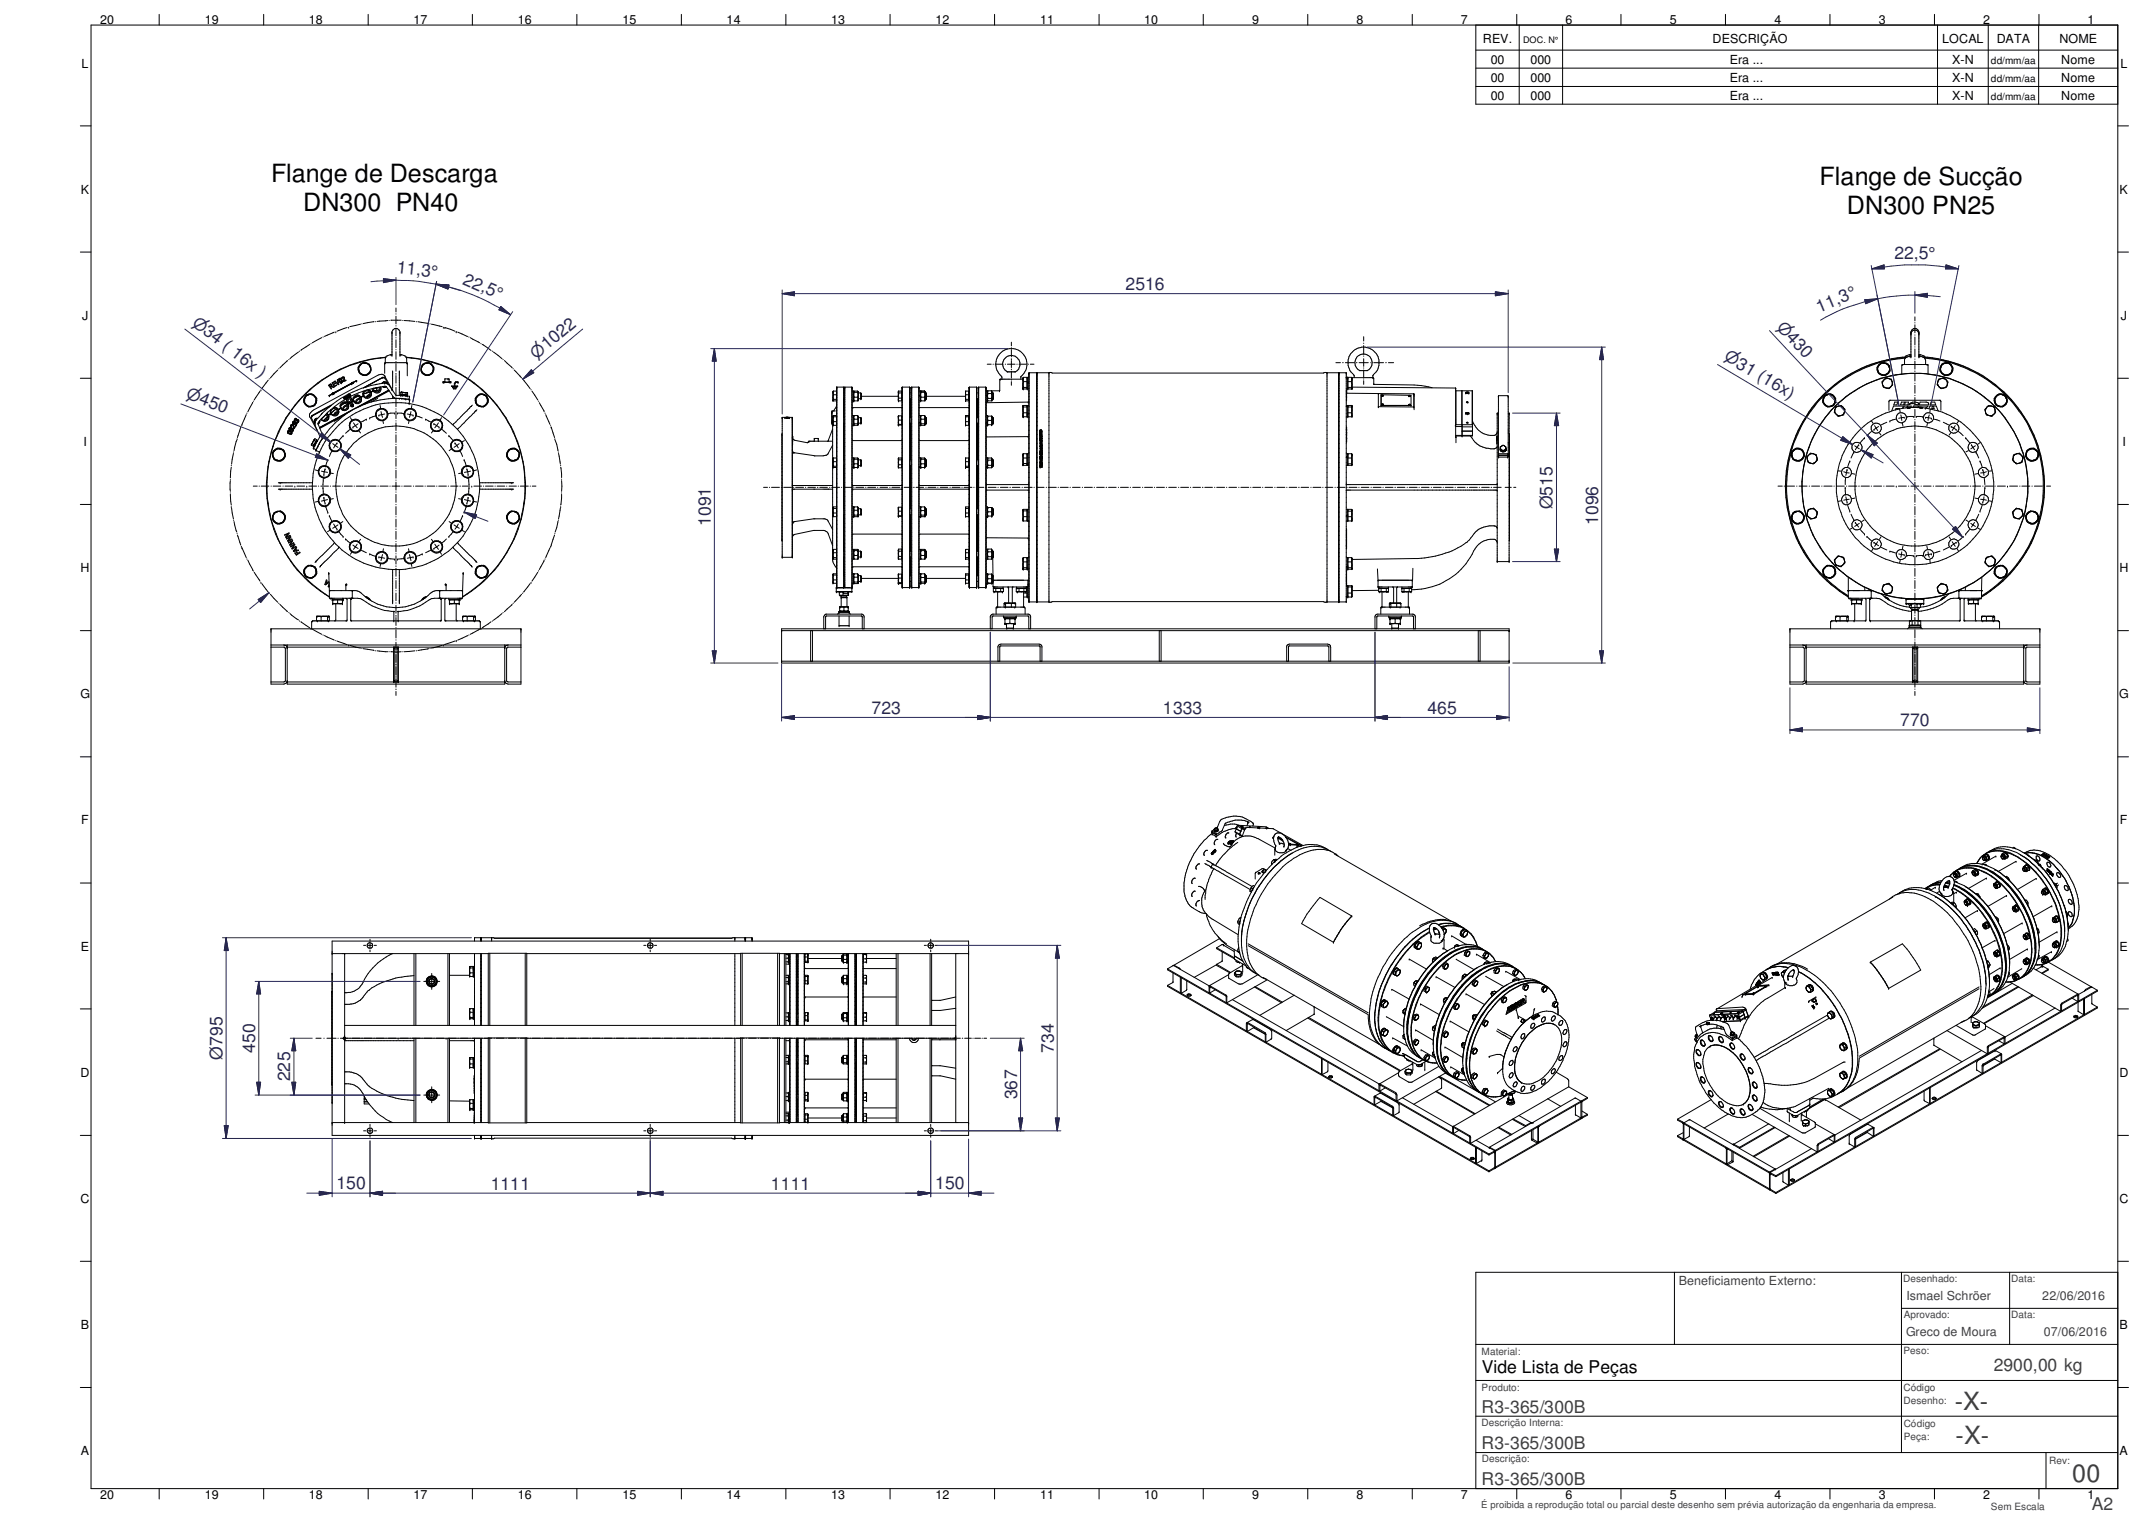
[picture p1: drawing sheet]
<svg xmlns="http://www.w3.org/2000/svg" width="297mm" height="210mm" viewBox="0 0 297 210" stroke-linecap="round" stroke-linejoin="round" font-family="sans-serif">
<defs><g id="words">
<g font-size="3.5">
<text x="37.5" y="25.3">Flange de Descarga</text>
<text x="42" y="29.2">DN300 PN40</text>
<text x="252.1" y="25.7">Flange de Sucção</text>
<text x="255.9" y="29.6">DN300 PN25</text>
</g>
<g font-size="3.5" fill="#3f3f3f">
<text x="270.8" y="195.4">-X-</text>
<text x="270.9" y="200.1">-X-</text>
<text x="287.1" y="205.3">00</text>
</g>
<g font-size="2.4" fill="#262658">
<text x="262.5" y="35.9">22,5°</text>
<text x="54.9" y="37.9" transform="rotate(6 54.9 37.9)">11,3°</text>
<text x="64" y="39.3" transform="rotate(24 64 39.3)">22,5°</text>
<text x="155.9" y="40.2">2516</text>
<text x="252" y="43.3" transform="rotate(-23 252 43.3)">11,3°</text>
<text x="215.1" y="70.5" transform="rotate(-90 215.1 70.5)">Ø515</text>
<text x="98.5" y="72.8" transform="rotate(-90 98.5 72.8)">1091</text>
<text x="221.4" y="72.7" transform="rotate(-90 221.4 72.7)">1096</text>
<text x="120.7" y="98.9">723</text>
<text x="161.1" y="98.9">1333</text>
<text x="197.8" y="98.9">465</text>
<text x="263.3" y="100.6">770</text>
<text x="30.8" y="146.8" transform="rotate(-90 30.8 146.8)">Ø795</text>
<text x="35.3" y="145.9" transform="rotate(-90 35.3 145.9)">450</text>
<text x="40.2" y="149.8" transform="rotate(-90 40.2 149.8)">225</text>
<text x="146" y="145.9" transform="rotate(-90 146 145.9)">734</text>
<text x="140.9" y="152.3" transform="rotate(-90 140.9 152.3)">367</text>
<text x="46.6" y="164.8">150</text>
<text x="68" y="164.8">1111</text>
<text x="106.8" y="164.8">1111</text>
<text x="129.6" y="164.8">150</text>
</g>
<text font-size="2.4" x="205.3" y="190.2">Vide Lista de Peças</text>
<g font-size="2.4" fill="#3f3f3f">
<text x="276.2" y="189.9">2900,00 kg</text>
<text x="205.3" y="195.7">R3-365/300B</text>
<text x="205.3" y="200.7">R3-365/300B</text>
<text x="205.3" y="205.7">R3-365/300B</text>
<text x="289.8" y="209.2">A2</text>
</g>
<g font-size="2.3" fill="#262658">
<text x="26.5" y="45" transform="rotate(38 26.5 45)">⌀34 ( 16x )</text>
<text x="246" y="45.4" transform="rotate(47 246 45.4)">⌀430</text>
<text x="74.3" y="49.8" transform="rotate(-40 74.3 49.8)">⌀1022</text>
<text x="238.7" y="49.8" transform="rotate(31 238.7 49.8)">⌀31 (16x)</text>
<text x="25.7" y="55.2" transform="rotate(21 25.7 55.2)">⌀450</text>
</g>
<g font-size="1.7">
<text x="13.9" y="3.3">20</text>
<text x="28.4" y="3.3">19</text>
<text x="42.8" y="3.3">18</text>
<text x="57.3" y="3.3">17</text>
<text x="71.8" y="3.3">16</text>
<text x="86.2" y="3.3">15</text>
<text x="100.7" y="3.3">14</text>
<text x="115.1" y="3.3">13</text>
<text x="129.6" y="3.3">12</text>
<text x="144.1" y="3.3">11</text>
<text x="158.5" y="3.3">10</text>
<text x="173.5" y="3.3">9</text>
<text x="188" y="3.3">8</text>
<text x="202.4" y="3.3">7</text>
<text x="216.9" y="3.3">6</text>
<text x="231.3" y="3.3">5</text>
<text x="237.3" y="6">DESCRIÇÃO</text>
<text x="245.8" y="3.3">4</text>
<text x="260.3" y="3.3">3</text>
<text x="274.7" y="3.3">2</text>
<text x="289.2" y="3.3">1</text>
<text x="11.3" y="9.4">L</text>
<text x="205.4" y="6">REV.</text>
<text x="206.5" y="11.4">00</text>
<text x="206.5" y="8.8">00</text>
<text x="212" y="11.4">000</text>
<text x="212" y="8.8">000</text>
<text x="239.6" y="11.4">Era ...</text>
<text x="239.6" y="8.8">Era ...</text>
<text x="269.1" y="6">LOCAL</text>
<text x="270.5" y="11.4">X-N</text>
<text x="270.5" y="8.8">X-N</text>
<text x="276.6" y="6">DATA</text>
<text x="285.3" y="6">NOME</text>
<text x="285.6" y="11.4">Nome</text>
<text x="285.6" y="8.8">Nome</text>
<text x="293.8" y="9.4">L</text>
<text x="206.5" y="13.8">00</text>
<text x="212" y="13.8">000</text>
<text x="239.6" y="13.8">Era ...</text>
<text x="270.5" y="13.8">X-N</text>
<text x="285.6" y="13.8">Nome</text>
<text x="11.2" y="26.8">K</text>
<text x="293.7" y="26.8">K</text>
<text x="11.4" y="44.3">J</text>
<text x="293.8" y="44.3">J</text>
<text x="11.6" y="61.8">I</text>
<text x="294" y="61.8">I</text>
<text x="11.2" y="79.3">H</text>
<text x="293.7" y="79.3">H</text>
<text x="11.1" y="96.8">G</text>
<text x="293.6" y="96.8">G</text>
<text x="11.3" y="114.2">F</text>
<text x="293.7" y="114.2">F</text>
<text x="11.2" y="131.7">E</text>
<text x="293.7" y="131.7">E</text>
<text x="11.2" y="149.2">D</text>
<text x="293.7" y="149.2">D</text>
<text x="11.2" y="166.7">C</text>
<text x="293.7" y="166.7">C</text>
<text x="11.2" y="184.1">B</text>
<text x="293.7" y="184.1">B</text>
<text x="11.2" y="201.6">A</text>
<text x="293.7" y="201.6">A</text>
<text x="13.9" y="207.7">20</text>
<text x="28.4" y="207.7">19</text>
<text x="42.8" y="207.7">18</text>
<text x="57.3" y="207.7">17</text>
<text x="71.8" y="207.7">16</text>
<text x="86.2" y="207.7">15</text>
<text x="100.7" y="207.7">14</text>
<text x="115.1" y="207.7">13</text>
<text x="129.6" y="207.7">12</text>
<text x="144.1" y="207.7">11</text>
<text x="158.5" y="207.7">10</text>
<text x="173.5" y="207.7">9</text>
<text x="188" y="207.7">8</text>
<text x="202.4" y="207.7">7</text>
<text x="216.9" y="207.7">6</text>
<text x="231.3" y="207.7">5</text>
<text x="245.8" y="207.7">4</text>
<text x="260.3" y="207.7">3</text>
<text x="274.7" y="207.7">2</text>
<text x="289.2" y="207.7">1</text>
</g>
<g font-size="1.7" fill="#3f3f3f">
<text x="232.6" y="178.1">Beneficiamento Externo:</text>
<text x="264.1" y="185.1">Greco de Moura</text>
<text x="264.1" y="180.1">Ismael Schröer</text>
<text x="283" y="180.2">22/06/2016</text>
<text x="283.2" y="185.1">07/06/2016</text>
</g>
<g font-size="1.4">
<text x="275.8" y="8.9">dd/mm/aa</text>
<text x="275.8" y="11.4">dd/mm/aa</text>
<text x="275.8" y="13.9">dd/mm/aa</text>
</g>
<g font-size="1.4" fill="#3f3f3f">
<text x="263.7" y="177.6">Desenhado:</text>
<text x="278.6" y="177.6">Data:</text>
<text x="263.8" y="182.5">Aprovado:</text>
<text x="278.6" y="182.6">Data:</text>
<text x="205.3" y="187.7">Material:</text>
<text x="263.7" y="187.7">Peso:</text>
<text x="205.3" y="192.7">Produto:</text>
<text x="205.3" y="197.6">Descrição Interna:</text>
<text x="263.7" y="192.7">Código</text>
<text x="263.7" y="194.5">Desenho:</text>
<text x="263.8" y="197.7">Código</text>
<text x="205.3" y="202.6">Descrição:</text>
<text x="263.8" y="199.6">Peça:</text>
<text x="283.9" y="202.8">Rev:</text>
<text x="275.8" y="209.2">Sem Escala</text>
</g>
<text font-size="1.3" fill="#3f3f3f" x="205.2" y="209">É proibida a reprodução total ou parcial deste desenho sem prévia autorização da engenharia da empresa.</text>
<text font-size="1.2" x="211" y="6">DOC. N°</text>
</g></defs>
<g fill="none" stroke="#000" stroke-width=".14">
<path d="M11.1 17.4h1.5M12.6 3.5h280.8v202.7h-280.8zM22.1 2v1.5M36.5 2v1.5M51 2v1.5M65.4 2v1.5M79.9 2v1.5M94.4 2v1.5M108.9 2v1.5M123.3 2v1.5M137.8 2v1.5M152.3 2v1.5"/>
<path d="M166.7 2v1.5M181.2 2v1.5M195.7 2v1.5M204.5 12h88.9M204.5 9.4h88.9M204.5 6.9h88.9M204.5 3.5v10.9h88.9M210.1 2v1.5M210.5 3.5v10.9M216.5 3.5v10.9M224.6 2v1.5M239.1 2v1.5"/>
<path d="M253.5 2v1.5M268 2v1.5M268.4 3.5v10.9M275.5 3.5v10.9M282.4 3.5v10.9M282.5 2v1.5M293.4 17.4h1.5M11.1 34.9h1.5M293.4 34.9h1.5M11.1 52.4h1.5M33.4 59.2l-.5 1.4M33.4 59h.1"/>
<path d="M33.5 58.8h.1M34.1 57.4l-.6 1.4M34.2 57.2v.1M35 55.8l-.7 1.3M35.1 55.6h.1M36 54.2l-.8 1.2M36.1 54h.1M37.2 52.7l-.9 1.1M37.3 52.5h.1M38.5 51.3l-1 1.1M38.6 51.1h.1M39.8 59.8h.1"/>
<path d="M39.8 59.9h.1M39.8 59.9a.35 .35 0 0 0 .3 .3 .35 .35 0 0 0 .4-.2l-.1-.1M39.8 59.8a.38 .38 0 0 1 .6 .1M39.8 59.8v.1M39.8 50l-1 1M39.9 59.9h.1M39.9 59.8h.1M39.9 59.8l.1 .1 .3 .1M40 59.7h.1M40 59.7l.2 .1 .2 .2M40 59.7l-.1 .1M40 49.8h.1"/>
<path d="M40 59.4h.1M40 59.4l.2 .2h.2l.1-.2M40.1 59.3h.1M40.1 59.4h.3a.17 .17 0 0 1-.1 .1 .17 .17 0 0 1-.2-.1zM40.1 59.3h.1a.33 .33 0 0 1 .4 .1 .33 .33 0 0 1 0 .4l-.1-.1M40.1 59.3l-.1 .1M40.1 59.5v.1M40.1 59.6h.1M40.2 59.5h.1M40.2 59.3h.1M40.3 59h.1M40.3 59.1h.1"/>
<path d="M40.3 59l.2-.1 .3 .5 .2-.3-.1-.1-.2 .3v-.3l-.3-.2-.1 .2v.1M40.3 59v.1M40.4 60h.1M40.4 60h-.1M40.4 59.9h.1M40.5 59.7h.1M40.5 59.4l.1 .1-.1 .2M40.6 59.6h.1M40.6 58.6h.1M40.6 58.5a.15 .15 0 0 1 .2 0 .15 .15 0 0 1 0 .2h-.1zM40.7 58.7h.1M40.8 58.2h.1"/>
<path d="M40.8 58.2v.1M40.8 58.3h.1M41 58h.1M41 58.9h.1M41 58h-.2v.2M41 58l.1 .2M41 58.3h.1M41.1 58.1h.1M41.1 58.7h.1M41.1 58.7l-.2-.1a.21 .21 0 0 1-.1 .2 .21 .21 0 0 1-.2-.1v-.2a.39 .39 0 0 1 .5 .1l-.1 .4v-.1M41.1 58.1h-.2l-.1 .2M41.1 58.1l-.1 .2"/>
<path d="M41.1 58.7l-.1 .2M41.1 58.2h.1M41.1 58.2l.2-.1 .1 .2v.2l-.2 .1v-.1M41.2 58.5h.1M41.2 58.2h.1M41.2 58.2l-.2 .1M41.2 58.2l.1 .2M41.3 58.4h.1M41.3 58.4l-.1 .1M41.4 58.2h.1M41.4 48.8l-1.2 .9M41.5 48.6v.1"/>
<path d="M42.1 55.8l.3 .4 .3 .1M42.2 55.3l-.1 .4 .2 .3M42.2 55.3v.4l.1 .3M42.2 55.2v.1M42.3 54.9a.7 .7 0 0 0-.2 .8M42.3 56l.5 .4 .2-.1M42.5 54.7h.1M42.5 54.7v.1M42.5 54.7l-.1 .1M42.6 54.7h.1M42.6 54.7h.4l.6 .2M42.6 54.7l-.4 .5"/>
<path d="M42.8 54.7l-.5 .1-.1 .4M42.9 57.7l1 1.9M42.9 47.7l-1.2 .9M43 54.7l.2-.1 .4 .3M43.1 47.6h.1M43.1 54.6l-.5 .1M43.1 57.9l.4 .7M43.2 57.6h.1M43.2 57.6l-.1 .3M43.2 57.7l-.1 .2M43.3 54.7l.3 .1 .3 .4M43.5 58.6l.1 .2"/>
<path d="M43.6 54.9l.3 .3-.1 .4M43.6 54.9a.81 .81 0 0 1 .1 .9M43.6 58.5h.1M43.6 56.2l-.8 .1M43.6 58.5l-.1 .1M43.7 55.8l-.1 .3-.6 .2M43.7 55.8a.78 .78 0 0 1-1.2 .3M43.8 58.2a.79 .79 0 0 0-.1 .8l.6 1.4v.2l-.9 1.5h.1M43.8 58.2h.1M43.8 58.2v.1M43.9 55.3v.5l-.3 .2M44 58l-.4 .1v.4"/>
<path d="M44 58a.39 .39 0 0 0-.4 .1 .39 .39 0 0 0 0 .5M44.3 58.5l-.2 .2M44.3 58.3v.2l-.3 .2M44.3 58.3v.2M44.6 46.8l-1.3 .7M44.6 57.3l-.1 .1M44.7 57.8v.1M44.7 46.7h.1M45.1 57.4l.3 .3M45.2 57.4l-.7 .7M45.3 57.3l.2 .3a.52 .52 0 0 1-.2 .7M45.3 57.2l.2 .3"/>
<path d="M45.3 57.3v.1M45.3 57.7l-.5 .6M45.4 57.7a.46 .46 0 0 1-.3 .5 .46 .46 0 0 1-.6-.2M45.4 57.7l-.5 .6M45.5 57.5h.1M45.5 57.5a.59 .59 0 0 1-.2 .8 .59 .59 0 0 1-.8-.2M45.5 53.4l.1-.1a.18 .18 0 0 1 .3 0 .18 .18 0 0 1 0 .2l.4 .1h-.5l.1 .3zM45.5 57.5v.1M45.6 54.8h.1M45.6 53.4l.2-.1 .1 .2-.1 .1zM45.7 56.3l-2.5 1.4M45.8 57.3h.1"/>
<path d="M45.8 57.3l-.3 .2M45.8 56.8v.5M45.9 56.2l-2.7 1.4M45.9 56.1l-2.7 1.5v.1M46 54.6h.1M46 54.6l-.4 .2M46 53l.3-.1-.2 .2 .1 .2 .3-.2-.3 .2 .2 .2 .2-.1-.3 .2zM46.1 54.5h.1M46.1 54.5l-.5 .3M46.1 54.5v.1M46.1 54.6h.1M46.1 54.4h.1"/>
<path d="M46.1 54.4l-.1 .2M46.1 54.4h.2M46.2 54.4h.1M46.2 54.5h.1M46.2 54.4l-.1 .1M46.3 54.4h.1M46.3 54.4h-.1M46.3 54.4l-.1 .1M46.3 56.4l-.1 .1 .5 .1M46.3 56.4l.3 .1 .3 .2M46.3 56.4v.1M46.3 54.4l-.2 .2"/>
<path d="M46.3 46l-1.3 .6M46.4 54.4h.1M46.4 52.8l.4 .4-.1-.6h.1l.1 .7zM46.4 54.4l-.3 .1M46.5 46h.1M46.5 56.7l-.6 .5M46.6 56.7l-.7 .5M46.7 56.6l.2 .3v.3M46.7 56.6h-.1M46.7 57.2h-.2l-.1 .3M46.7 57.2a.46 .46 0 0 0-.4-.6 .46 .46 0 0 0-.4 .6M46.7 57.2l-.3 .3h-.3l-.2-.3"/>
<path d="M46.7 57.1l-.3 .1-.2 .3M46.7 56.6h.1M46.9 56.7a.61 .61 0 0 1-.3 .9 .61 .61 0 0 1-.8-.3M46.9 56.7h.1M46.9 57.2h.1M46.9 57.2l-.2 .3M46.9 57.1h.1M46.9 52.5l.2-.1a.51 .51 0 0 1 .3 .6 .37 .37 0 0 1-.4-.1 .37 .37 0 0 1-.1-.4zM47 52.5h.1M47 52.5l.2 .5M47.2 52.5h.1M47.2 52.4h.1"/>
<path d="M47.2 52.5l.2 .3-.1 .2M47.2 52.5h-.2M47.2 53h.1M47.2 56.6l-.3 .1M47.2 57.9l-.9 .5M47.2 56.2v.1l.1 .3 .3 .2M47.3 53h.1M47.3 52.4l.2-.2h.2l-.1 .6 .3-.1-.3 .2 .1-.5-.1-.1zM47.4 52.4h.1M47.6 55.2h.1M47.6 55.2l.1 .1M47.6 55.2l.1-.1v.2"/>
<path d="M47.7 55.8a.47 .47 0 0 1 .4 .6 .47 .47 0 0 1-.5 .4M47.7 55.8l-.2 .1-.3 .3M47.7 55.8l-.5 .4M47.7 55h.1M47.7 55.1h.1M47.7 55.3h.1M47.7 55l.2 .2-.2-.1M47.7 55.9l-.5 .3M47.7 57.5l-3.4 1.9M47.7 55v.1M47.8 54.9h.1M47.8 55.7a.58 .58 0 0 0-.6 .2 .58 .58 0 0 0 0 .7"/>
<path d="M47.8 54.9v.1l.1-.1M47.8 55.7l.3 .1 .2 .4M47.8 54.9h.2v.2M47.8 55.7l.2 .1M47.9 54.9h.1M47.9 55h.1M47.9 55.7l.1 .1M47.9 54.9v.1M48 55.2h.1M48 55h.1M48 55.1h.1M48 55.1v.1"/>
<path d="M48 55.8l.2 .2M48 55.5l.1 .2M48 54.9v.1zM48.1 55v.1l-.2-.1M48.1 56.1l-.4 .1-.2 .5M48.1 55l-.1-.2v.4M48.1 55.3v.4M48.1 45.4l-1.4 .5M48.1 54.8l.2 .2zM48.1 56.3h-.3l-.2 .5M48.2 56l.1 .4M48.2 56.6l-.1 .1"/>
<path d="M48.3 56.2h.1M48.3 55.3l.1-.1 .2 .2v.2l-.2 .1-.2-.2zM48.3 56h.1M48.3 45.3h.1M48.3 56.3a.58 .58 0 0 1-.5 .6 .58 .58 0 0 1-.6-.3M48.3 54.9h.1M48.3 56h-.1M48.3 54.7h.1M48.3 54.7l.2 .1h.1M48.3 54.7v.2M48.3 55.1h.3l.1 .1v.5a.43 .43 0 0 1-.6 0M48.3 55.1l-.2 .2"/>
<path d="M48.3 55.1l-.2 .1v.1M48.4 54.7h.1M48.4 54.8h.1M48.4 54.9h.1M48.4 54.7h-.1v.1M48.4 55.1l.4 .2a.48 .48 0 0 1-.3 .5l-.4-.1M48.4 54.7l.1 .1M48.5 54.7h.1M48.5 54.7l.1 .1M48.5 54.7v.2h-.2M48.6 54.8h.1M48.6 54.8v-.1h-.2v.2"/>
<path d="M48.6 57.9l.2 .4M48.6 59.4l-.7 .6M48.6 56.2l.1 .1M48.6 53.1h.1M48.6 56.1l.2-.1 .2 .1-.3 .1h-.1zM48.6 53.1l-2.3 1.3M48.7 53.2h.1M48.7 53.1h.1M48.7 56.9l-4.4 2.4 4.2-2.3M48.7 53.1v.1M48.7 53h.1M48.8 53h.1"/>
<path d="M48.8 53l-.1 .1M48.8 53l-.2 .1M48.8 53h-.1M48.8 56h.2l-.1 .3M48.8 56h-.1M48.8 56h-.1l-.1 .2M48.9 53h.1M48.9 59.2h.1M48.9 53l-.3 .1M48.9 53l-.2 .2M48.9 56.3h-.2M48.9 53h-.2"/>
<path d="M49 53h.1M49 56.2h-.4M49 55.6l-.7 .4M49 56.1l-.2 .1M49 56.2l-.1 .1M49 53l-3 1.6M49 58.6l.2 .4M49.2 59l.3 .3M49.2 59l-.3 .2M49.4 52.7h.1M49.4 54.7l.4 .1M49.4 52.7l-.5 .3"/>
<path d="M49.4 52.8h.1M49.4 52.7l-3.8 2.1M49.6 54.9a.45 .45 0 0 0-.6 .4 .45 .45 0 0 0 .4 .5 .45 .45 0 0 0 .5-.5M49.6 54.9l.3 .2v.2M49.6 54.9l-.5 .3M49.6 54.9l-.5 .2M49.6 58.7l-.4 .3M49.6 51v.3l.2 .4M49.7 56.3l4.2-2.2-4.4 2.4M49.7 59.6l.2 .4M49.7 54.8h.1M49.7 54.8l.4 .4"/>
<path d="M49.7 54.8a.61 .61 0 0 0-.8 .3l.1 .5M49.8 54.8l.2 .2M49.9 55.2l-.5 .1-.1 .5M49.9 55.3h-.1l-.3 .2-.1 .3M49.9 51.8l.3 .2h.5M49.9 50.6a.79 .79 0 0 0 .1 1.1 .79 .79 0 0 0 1.1 0M49.9 50.6l-.3 .3 .1 .2M49.9 44.9l-1.4 .4M50 55a.58 .58 0 0 1-.2 .8 .58 .58 0 0 1-.8-.2M50 55h.1M50.1 55.4h.1M50.1 55h.1"/>
<path d="M50.1 55.4l-.1 .1M50.1 44.9h.1M50.2 50.3l-.4 .2-.1 .3M50.3 54.9l-.2 .1M50.4 50.2l.2 .1M50.5 54.1l-.3 .4 .1 .4M50.5 50.2v.1M50.6 50.2v.1M50.8 58.1h.1M50.8 58.1l-.9 .4M50.8 50.4l.4 .1 .1 .6M50.8 50.4a.79 .79 0 0 0-.8 .1l-.1 .1"/>
<path d="M50.8 50.4a.82 .82 0 0 1 .4 1.2M51.1 54h.1M51.1 50.5l-.4-.3h-.5l-.3 .4M51.2 50.5l.2 .5-.1 .5-.5 .5h-.2a.88 .88 0 0 1-.9-.5v-.1M51.2 57.9h.1M51.2 54.4l-.8 .2M51.2 54.3l-.8 .3M51.3 54.7l-.4 .1-.1 .2M51.3 54.8l-.4 .2M51.3 54.3h.1M51.3 51.4l-.1 .3-.4 .3M51.3 51.1l.1 .2"/>
<path d="M51.4 54.8h.1M51.4 54.3h.1M51.4 54.3l-.2-.2-.2-.1 .3 .2 .2 .4-.2 .3a.63 .63 0 0 1-1 0M51.4 54.7h.1M51.6 53.8l.1 .3M51.7 54.1h.1M51.7 54.1l-.3 .2M51.8 44.6l-1.5 .2M52 44.6h.1M52.1 57.6l-.9 .3M52.2 53.8h.1M52.2 53.8h-.4"/>
<path d="M52.2 53.3h-.2M52.3 55.2l-.9 .5M52.5 57.5h.1M52.5 53.7h.1M52.6 53.7h.1M52.6 53.7l-.4 .1M52.6 53.6a.47 .47 0 0 1-.1 .5 .47 .47 0 0 1-.5 .2l-.2-.3v-.2M52.6 54l-.7 .2M52.7 53.7l-.5 .1M52.7 54l-.8 .1M52.7 56.2v.4M52.7 53.6a.6 .6 0 0 1-.2 .8 .6 .6 0 0 1-.8-.3"/>
<path d="M52.8 57l.1 .4M52.9 57.4l.1 .4M52.9 57.4l-.4 .1M53 53.6h.1h.4M53 52.3h.1M53 53l-.1 .1 .2-.2h.3l.2 .2M53 52.3l-2.7 1.5M53 52.3l.3 .1M53 52.3l-2.6 1.4M53 53.6h.1M53 58.3l.1 .4M53.1 52.3l.2 .1"/>
<path d="M53.1 52.3l-2.5 1.3M53.2 53.6h.1M53.3 52l1 1.9M53.3 50.3h.1M53.3 53.1h.1M53.3 50.3v-.1h3.1v.1M53.3 50.3v1.4M53.3 52.9l.1 .1M53.3 57.4h-.4M53.3 52.4h.1M53.3 52.4l.4 .6M53.4 50.2h.1"/>
<path d="M53.4 52.2l-.4-.3h-.6l-9.1 5a.65 .65 0 0 0-.3 .9M53.4 49.5a17.9 17.9 0 0 0-15.6 23.1 17.9 17.9 0 0 0 7.8 10.1M53.5 49.5a17.9 17.9 0 0 0-16.2 21.7 18.1 18.1 0 0 0 3.9 7.8 18.8 18.8 0 0 0 4.4 3.7M53.5 49.5l-.1 .7M53.5 53l.1 .1M53.6 53.2l.3 .1 .9 1.4 1.6 .2M53.6 53.1v.1M53.6 53.2l-.2-.1a14.7 14.7 0 0 0-9.6 5.1M53.7 53l-.1 .1M53.7 53l.1 .3M53.7 44.4l-1.5 .1M53.8 54.1l-9.5 5.1"/>
<path d="M53.9 44.4h.1M53.9 54.1l-3.4 1.9M54.1 44.4h1.5M54.2 49.1h.1M54.3 53.9h.1M54.3 49.2h.1M54.3 46.1h.1M54.3 49.1l-.8 .3v.1M54.3 49.2v-3.3a.56 .56 0 0 1 .6-.4 .56 .56 0 0 1 .5 .4v3.3M54.4 51.4v2.4M54.4 54v.1M54.4 54.9v.3"/>
<path d="M54.6 57.2h.1M54.6 57.2l-.9 .1M54.8 55.2l-.3-.2-1-1.4-.1-.1a13.9 13.9 0 0 0-9.3 5.1l.6 2-.9 1.7M54.9 51.7h.1M54.9 42.7v.5M54.9 43.5h.1M54.9 43.8v1.1M54.9 45.1v.1M54.9 45.5v1M54.9 46.8h.1M54.9 47.1v1.1M54.9 48.4v.1"/>
<path d="M54.9 48.7v1.1M54.9 50.1h.1M54.9 50.4v1M54.9 52v1.1M54.9 53.3v.1M54.9 53.7v1M54.9 55h.1M54.9 55.3v1M54.9 56.6v.1M54.9 56.9v1.1M54.9 58.3h.1M54.9 58.6v1"/>
<path d="M54.9 59.9v.1M55.1 57.2h.1M55.1 57.2l.9 .1M55.3 55.2h.1M55.3 51.4v3.4M55.4 49.2h.1M55.4 46.1h.1M55.4 49.1l.8 .3 .1 .1M55.5 54.8h.1M55.5 54.7h.2M55.5 54.7v.1M55.5 49.1h.1"/>
<path d="M55.5 54.7l.9 .1M55.5 55.2l1.2 .1M55.5 54.8l1.2 .1M55.5 54.4v.3M55.6 54.3h.1M55.6 54.3l-.1 .1M55.6 54.7h.1M55.7 55.2h.1M55.7 54.3l-.2 .1M55.7 54.3v.1M55.7 54.8h.1M55.7 54.4h.3"/>
<path d="M55.7 54.7h.5M55.7 54.4h.7M55.7 54.4v.3M55.8 44.4h.1M55.9 54.7l.1 .1-.1-.1M56 57.3h.1M56 44.4l1.5 .1M56.1 54.4h.2M56.2 55.3h.1M56.2 54.8h.1M56.3 49.5a17.9 17.9 0 0 1 15.8 13 17.9 17.9 0 0 1-6.8 19.4l-1.2 .8M56.3 49.5v.7"/>
<path d="M56.3 54.4l-.1 .3M56.3 49.5a17.9 17.9 0 0 1 15.9 13.4 17.9 17.9 0 0 1-7.5 19.4l-.6 .4M56.3 54.4h.1M56.3 50.2h.1M56.3 54.7h.1M56.4 54.4h.1M56.4 50.3h.1M56.4 54.8h.1M56.4 54.9h.1M56.4 50.3v1.8M56.4 54.8v.1M56.4 57.4h.5"/>
<path d="M56.5 54.4v.3h-.3M56.7 55.9h.1M56.7 55.3h.1M56.7 55.9l.1-.6a12.2 12.2 0 0 0-12.8 6.5M56.7 58.3l-.1 .4M56.7 54.9h.1M56.7 54.9v.4M56.9 57.4l-.2 .4M56.9 57.4l.3 .1M56.9 57v.4M57.1 56.2l-.1 .4M57.2 57.5h.1"/>
<path d="M57.7 57.6l.8 .3M57.7 44.6h.1M57.9 44.6l1.5 .2M58.4 51.1l.1-.5a.86 .86 0 0 1 1.5 .2 .86 .86 0 0 1-.9 1.2h-.1l-.4-.3M58.4 51.4a.66 .66 0 0 0 .5 .6M58.4 51.1l-.1 .2M58.5 50.8a.72 .72 0 0 0 .1 .9M58.5 50.5l-.2 .5v.4l.3 .3M58.6 51.7l.5 .2 .7-.1M58.9 50.4l-.4 .4M59 58.1h.1M59 58.1l.8 .4"/>
<path d="M59.1 50.3l.3-.1 .2 .2M59.4 50.2l-.5 .1-.3 .2M59.5 50.2l.1 .1M59.6 44.9h.1M59.6 50.3v.1M59.6 50.3l.1 .1M59.6 50.4l.5 .5-.1 .2M59.7 50.4l-.1 .1M59.7 50.4l.4 .4M59.8 51.8l-.3 .2h-.4M59.8 44.9l1.5 .4M60 51.4l-.2 .4"/>
<path d="M60 59.6l-.2 .4M60.1 58.7h.1M60.1 58.7l.4 .3M60.1 51v.3l-.2 .4M60.5 59l-.3 .3M60.5 59l.3 .2M60.7 58.6l-.2 .4M60.8 59.2h.1M61.2 57.9l-.2 .4M61.2 59.4l.6 .6M61.4 52.9h.1M61.4 45.3h.1"/>
<path d="M61.5 52.9h.1M61.5 52.9h.9M61.5 52.9l.2 .1M61.6 52.9h.1M61.6 45.4h.1M61.6 45.4l1.4 .5M62.1 52.5h.1M62.2 52.5h.1M62.2 52.5h-.6v.4h-.2M62.2 52.5v.4M62.2 52.9h.1M62.2 52.9h.3"/>
<path d="M62.3 52.9h.1M62.3 52.9l-.1 .1M62.4 52.9h.1M62.5 52.9h.1M62.7 53.6h.6v.1h-.6zM62.8 53.8h.4v.1h-.4zM62.9 53.1h.1v.4h.4v.1h-.8v-.1h.3zM63.1 53h.1M63.1 53h.4M63.2 46h.1M63.4 46l1.4 .6M63.5 53h.1"/>
<path d="M64.9 46.7h.1M65.1 46.8l1.4 .7M65.4 56.1l-2.7 2.7M65.9 55.3v.5l.2 .2M66 55.7l.1 .4 .6 .2M66 55.7a.81 .81 0 0 0 1.2 .4M66.1 56.8l-2.7 2.7M66.2 54.9l-.2 .4v.4M66.2 56.2l.6 .2 .1-.1M66.2 54.8a.78 .78 0 0 1 1.3 .4M66.5 54.7l-.3 .1-.3 .4M66.6 54.6h.3l.4 .2"/>
<path d="M66.6 47.6h.1M66.7 54.7l-.2-.1-.1 .1-.6 .5 .2 .4M66.8 54.7l.3 .1a.3 .3 0 0 1 .4 .3M66.8 47.7l1.2 .9M67.4 54.9l.1 .3M67.5 55.1h.1M67.5 55.2v.1M67.5 55.1l.1 .2v.4M67.5 55.3l.1 .4-.6 .7-.2-.1M67.5 55.3v.4l-.2 .3M67.6 55.8l-.3 .4-.3 .1M68.2 48.6v.1"/>
<path d="M68.4 48.8l1.2 .9M69.7 49.8h.1M69.9 50l1 1M71.1 51.1h.1M71.2 51.3l1.1 1.1M72.4 52.5h.1M72.6 52.7l.8 1.1M73.6 54h.1M73.7 54.2l.8 1.2M74.6 55.6h.1M74.7 55.8l.7 1.3M75.5 57.2v.1"/>
<path d="M75.6 57.4l.6 1.4M76.3 59h.1M76.4 59.2h.1M76.4 59.2l.4 1.4M108.4 57.9h.1M108.4 57.8h.1M108.4 57.8v19.4M108.4 57.8h1.4M108.8 57.8h.1M108.8 57.9h.1M108.8 57.9h.6M108.8 57.8v.1"/>
<path d="M108.9 57.8h.1M109 57.8h.1M109.1 57.8h.1M109.2 57.8h.1M109.4 57.9h.1M109.4 57.8h.1M109.4 57.8v.1M109.8 57.8h.1M109.8 57.9h.1M109.8 57.8v19.4h-1.4M115.2 58.5h.1M115.2 57.2h.1"/>
<path d="M115.2 57.2l.1 .3M115.3 58.7h.1M115.3 57h.1M115.3 58.7l.1 .1M115.3 57.7l-.1 .8M115.4 58.8h.1M115.4 59.4l-.7 1.7M115.4 58.2v19.4l.1 .5 .4 .6M115.4 54.3h.1M115.4 55.5h.1M115.4 57.7h.1M115.4 55.5h.1h.4"/>
<path d="M115.4 57.7h.5M115.4 54.3v1.2M115.4 57.7v1.1M115.4 58.8l.1 .1M115.4 58.9h.1M115.4 57.6h.1M115.4 57.6v.1M115.5 54.7h.4M115.5 58.9h.4M115.5 55.3h.4M115.5 58.4h.4M115.5 54.2l-.1 .2 .1 .3"/>
<path d="M115.5 54.7l-.1 .3 .1 .3M115.5 55.3l-.1 .2M115.5 57.7l-.1 .4 .1 .3M115.5 58.4l-.1 .3 .1 .2M115.7 56.9h-.4v1.8M115.9 54.3h.1M115.9 55.4h.1M115.9 57.7h.1M115.9 58.8h.1M115.9 53.6h.1M115.9 57.6h-.4l-.1 .1M115.9 54.2h-.5v.1"/>
<path d="M115.9 53.6h1M115.9 53.6v27.8M115.9 56.3l-.4 .6M116.9 53.6h.1M116.9 55.8h.1M116.9 58.6h.1M116.9 54.4h.1M116.9 53.6v27.8M116.9 55.2h.1M116.9 57.9h.1M117 53.7h.1M117 53.7v27.7"/>
<path d="M117 53.6h.1M117 53.6h1M117 53.6v.1M117 53.6v27.8M118 53.6h.1M118 53.6v28.4h-2.1v-.6M118 53.6l.1 .1M118.1 53.7h.1M118.1 56.4l6.9 .1M118.1 57.6h.2M118.1 54.2h.2M118.1 55.5h.2"/>
<path d="M118.1 53.7l-.1 27.7M118.1 56.5h.1M118.3 55.5h.1M118.3 54.2h.1M118.3 58.9h.1M118.3 57.6h.1M118.3 54.3v.2M118.3 58.5v.3M118.3 58.9h.5M118.3 57.6v1.3h-.2M118.3 54.2v1.3M118.3 54.8v.4"/>
<path d="M118.3 58v.3M118.3 55.4v.1M118.3 57.6h.5M118.3 54.2h.5M118.3 55h.5M118.3 58.1h.5M118.3 58.7h.5M118.3 54.4h.5M118.3 57.6v.1M118.8 54.2h.1M118.8 57.6h.1M118.8 57.6v1.3"/>
<path d="M118.8 57.6l.1 .1M118.9 54.2l-.1 1.3h-.5M118.9 54.2v.1M118.9 54.3h.1M118.9 55.4h.1M118.9 57.7h.1M118.9 58.6h.3M118.9 54.4h.3M118.9 54.3v1.1M118.9 57.7v1.1l-.1 .1M118.9 55.4l-.1 .1M118.9 55.2h.3"/>
<path d="M118.9 57.9h.3M119.2 55.2h.1M119.2 57.9h.1M119.2 58.6h.1M119.2 54.4v.8M119.2 57.9v.7M119.2 57.9h.1v.7M119.2 54.4l.1 .1M119.3 55.2h.1M119.3 54.5h.1M119.3 58.6h.1M119.3 58h.1"/>
<path d="M119.3 54.9h5.2M119.3 54.5v.7M119.3 55.2h-.1M119.3 58.6h-.1M124.5 54.3h.1M124.5 55.5h.1M124.5 57.7h.1M124.5 58.8h.1M124.5 54.3v1.2M124.5 57.7v1.1M124.5 54.2h.1M124.5 54.4h.1"/>
<path d="M124.5 57.6h.1M124.5 58.9h.1M124.5 54.2h.4v1.3h-.4M124.5 58.2h.4M124.5 58.8h.4M124.5 57.6h.4v1.3h-.4M124.5 55.2h.4M124.5 54.4h.4M124.5 54.2v.2M124.5 54.4v1.1M124.5 57.6v1.3M124.5 54.2v.1"/>
<path d="M124.5 57.6v.1M124.9 54.3h.1M124.9 57.7h.1M124.9 58.8h.1M124.9 55.4h.1M125 53.7h.1M125 53.7v27.7M125 53.6h.1M125 53.6h1M125 53.6v27.8M125 53.6v.1M126 53.6h.1"/>
<path d="M126 53.6v27.8M126 53.6l.1 .1M126.1 53.7h.1M126.1 58.6h.1M126.1 54.4h.1M126.1 53.7l-.1 27.7M126.1 55.2h.1M126.1 57.9h.1M126.1 55.8h.1M126.1 55.2v2.7M126.1 58.6v5.1M126.2 53.7h.1"/>
<path d="M126.2 53.7v27.7h.1M126.3 53.6h.1M126.3 53.6h1M126.3 53.6v27.8M126.3 53.6l-.1 .1M127.3 53.6h.1M127.3 53.6v27.8M127.3 53.6v.1M127.3 53.7h.1M127.3 56.4l6.9 .1M127.3 57.6h.2v1.3h-.2M127.3 54.2h.2"/>
<path d="M127.3 55.5h.2M127.3 53.7v27.7M127.5 54.2h.1M127.5 55.5h.1M127.5 57.6h.1M127.5 58.9h.1M127.5 58.5h.1M127.5 57.7l.1-.1h.5v1.3M127.5 54.3v.2M127.5 58.5v.3M127.5 58.9h.6M127.5 58v.3"/>
<path d="M127.5 54.2v1.3M127.5 54.7l-.2 .1M127.5 54.8l-.2 .1M127.5 58.5h-.2M127.5 58.5l-.2 .1M127.5 54.9v.3M127.5 55.4l.1 .1M127.6 54.2h.1M127.6 54.2h.5M127.6 55h.5M127.6 58.1h.5M127.6 58.7h.5"/>
<path d="M127.6 54.4h.5M127.6 55.5h.5M127.6 54.2h-.1M128.1 54.2h.1M128.1 57.6l.1 .1M128.1 54.2v1.2M128.1 54.2l.1 .1M128.2 54.3h.1M128.2 55.4h.1M128.2 57.7h.1M128.2 58.6h.1M128.2 54.4h.1"/>
<path d="M128.2 54.3v1.1M128.2 57.7l-.1 1.2M128.2 55.4l-.1 .1M128.2 55.2h.1M128.2 57.9h.1M128.3 55.2h.1M128.3 57.9h.1M128.3 58.6h.1M128.3 57.9l.1 .7M128.3 54.4v.8M128.3 57.9v.7M128.3 54.4l.1 .1"/>
<path d="M128.4 55.2h.1M128.4 54.5h.1M128.4 58.6h.1M128.4 58h.1M128.4 54.9h5.4M128.4 55.2h-.1M128.4 54.5v.7M128.4 58.6h-.1M133.8 54.3h.1M133.8 55.5h.1M133.8 58.9h.1M133.8 58.8h.1"/>
<path d="M133.8 57.7h.1M133.8 57.6h.1M133.8 57.6h.4v1.3h-.4M133.8 54.2h.4v1.3h-.4zM133.8 57.7h.4M133.8 57.6v1.3M133.8 54.6v.1M133.8 55.2v.1M133.8 58.3v.1M133.8 58.8v.1M133.8 54.7h.4M133.8 55.3v.1"/>
<path d="M133.8 54.7v.1M133.8 54.2v.1M133.8 55.3h.4M133.8 58.4v.1M133.8 57.7v.2M133.8 58.4h.4M134.2 54.3h.1M134.2 57.7h.1M134.2 58.8h.1M134.2 55.4h.1M134.2 53.7h.1M134.2 53.7v27.7h.1"/>
<path d="M134.3 53.6h.1M134.3 53.6h1M134.3 53.6v27.8M134.3 53.6l-.1 .1M135.3 53.6h.1M135.3 53.6v27.8M135.3 53.6v.1M135.3 53.7h.1M135.3 58.6h.2M135.3 54.4h.2M135.3 53.7v27.7M135.3 55.2h.2"/>
<path d="M135.3 57.9h.2M135.4 55.8h.1M135.4 55.2v2.7M135.4 58.6v5.1M135.5 53.7h.1M135.5 53.7v27.6M135.6 53.6h.1M135.6 53.6h1M135.6 53.6v27.8M135.6 53.6l-.1 .1M136.6 53.6h.1M136.6 53.6v27.8"/>
<path d="M136.6 53.6v.1M136.6 53.7h.1M136.6 57.6h.2v1.3h-.2M136.6 54.2h.3M136.6 54.1l.1 .1M136.6 55.5h.2M136.6 53.7v27.6M136.8 50.5h.5M136.8 54.2h.1M136.8 55.5h.1M136.8 57.6h.1M136.8 58.9h.1"/>
<path d="M136.8 58.5h.1M136.8 57.7h.1M136.8 58.8h.1M136.8 54.4v.3M136.8 54.2v1.3M136.8 54.7l-.2 .1M136.8 54.8l-.2 .1M136.8 58.5h-.2M136.8 58.5l-.2 .1M136.8 55v.3M136.8 58.1v.3M136.8 58.7l.1 .1"/>
<path d="M136.8 55.4l.1 .1M136.8 57.7h.6M136.9 57.7h.1M136.9 58.8h.1M136.9 54.1h1.6M136.9 58.3h.5M136.9 55.2h.5M136.9 54.5h.5M136.9 55.5h.5M136.9 54.1v.1M136.9 57.7l-.1 .1M136.9 54.2l-.1 .1"/>
<path d="M136.9 54.1l-.1 .2M137.4 58.8h.1M137.4 57.7h.1M137.4 57.7v1.1M137.5 54.3h.1M137.5 55.4h.1M137.5 57.7h.1M137.5 58.6h.1M137.5 54.3l-.1-.2v1.4M137.5 54.4h.1M137.5 54.3v1.1M137.5 57.7v1.1h-.7"/>
<path d="M137.5 55.4l-.1 .1M137.5 55.2h.1M137.5 57.9h.1M137.6 55.2h.1M137.6 57.9h.1M137.6 58.6h.1M137.6 50.5h.1M137.6 57.9v.7M137.6 54.4v.8M137.6 54.4v.1M137.6 54.5h.1M137.6 58h.1"/>
<path d="M137.6 54.5v.7M137.9 50.5h1.1M138.5 54.1h.1M138.6 52.5h.1M138.8 52.5v-.3a2.18 2.18 0 0 1-.4-3.1 2.18 2.18 0 0 1 3.2-.2 2.18 2.18 0 0 1-.1 3.2l-.1 .1v.3M139.1 49.7a1.2 1.2 0 0 1 1.9 0 1.2 1.2 0 0 1-.3 1.8h-1.2a1.21 1.21 0 0 1-.4-1.8zM139.3 50.5h.1M139.6 50.5h1M140.1 49.7h.1M140.1 47.4v.5M140.1 48.2h.1M140.1 48.4v1"/>
<path d="M140.1 50v.9M140.1 51.1v.1M140.1 51.4v1M140.1 52.6v.1M140.1 52.9v.5M140.9 50.5h.1M141.2 50.5h1M141.7 53.8h.1M141.7 52.4h.1M141.7 57.7h.1M141.7 56.3h.1M141.7 56.2h.1"/>
<path d="M141.7 52.5h-3.1l-.1 1.6M141.7 52.5l.1-.2h.5v1.6h-.5M141.7 52.4l.1 1.5M141.7 56.2v1.5M141.7 52.7v.4M141.7 53.5v.3M141.7 56.3v.3M141.7 57v.3M141.7 57.6l.1 .1M141.8 53.9h.1M141.8 57.7h.1M141.8 56.2h.1"/>
<path d="M141.8 57.2h.5M141.8 53.7h.5M141.8 56.2h.5v1.5h-.5M141.8 52.9h.5M141.8 56.4h.5M141.8 52.3l-.1 .1M141.8 56.2h-.1M142.3 56.3h.1M142.3 53.8h.1M142.3 52.4h.1M142.3 57.6h.1M142.3 53.9h.1"/>
<path d="M142.3 56.2h.1M142.3 57.7h.1M142.3 57.3h.1M142.3 56.2h.2M142.3 53.9h.2M142.3 57.7h.2M142.3 56.2v1.5M142.4 55.7h.1M142.4 50.5h.1M142.4 55.7l-5.8 .1M142.5 51.7h.1M142.5 52.3h-.2v1.6"/>
<path d="M142.5 52.9l-.2 .1M142.5 53l-.2 .1M142.5 57.2l-.2 .1M142.5 57.3l-.2 .1M142.5 51.7v31.6M142.5 55.7h-.1M142.6 51.6h.1M142.6 51.6h2.7M142.6 51.6v31.8M142.6 51.6l-.1 .1M142.7 50.5h.6M143.6 51.6h.1"/>
<path d="M143.6 51.6v31.8h-1M143.7 51.6h.1M143.7 51.6v31.8M144.1 59.6h.1M144.1 59.9h.1M144.1 59.8h.1M144.1 59.9h.2M144.1 59.7h.2M144.1 59.6v.3l.2-.1M144.1 59.6l.1 .1M144.1 59.7v.1M144.1 59.8h.2"/>
<path d="M144.2 59.7h.1M144.2 59.8h.1M144.2 59.6h.1M144.2 59.6v.1M144.3 59.7h.1M144.3 60h.1M144.3 59.8h.1M144.3 59.9h.1M144.3 59.6h.1M144.3 59.7v.1M144.3 59.9v.1M144.3 60h-.2h.2"/>
<path d="M144.3 59.6h-.1v.1M144.3 59.6v.2M144.3 59.6l-.1 .1M145.3 51.6h.1M145.3 51.6h38.6M145.3 51.6v31.8M183.9 51.6h.1M183.9 51.6h2.6M183.9 51.6v31.8M185.1 50.2h.6M185.5 51.6h.1M185.5 51.6v31.8"/>
<path d="M185.5 51.6v31.8h1v-31.8M186 50.2h.1M186.4 50.2h1.2M186.5 51.6h.1M186.5 52.3h.1M186.5 54.6h.1M186.5 54.7h.1M186.5 54.8h.1M186.5 54.3h.1M186.5 54.2h.1M186.5 56.2h.8M186.5 59.6h.1"/>
<path d="M186.5 59.9h.1M186.5 59.5h.1M186.5 52.3h.7M186.5 55.1h.1M186.5 54.4h.1M186.5 54.9h.1M186.5 59.4h.1M186.5 59.2h.1M186.5 54.1h.1M186.6 59.4h.1M186.6 59.2h.1M186.6 59.5h.1"/>
<path d="M186.6 59.6h.1M186.6 59.9h.1M186.6 54.9h.1M186.6 54.3h.1M186.6 54.1h.1M186.6 54.5l9.3 .1M186.6 54.1l-.1 1.4M186.6 59.2v1.9M186.6 52.3h-.1M186.7 52.3h.1M186.7 57.7h.1M186.7 56.2h.1"/>
<path d="M186.7 53.9h.1M186.7 57.6h.1M186.7 56.3h.1M186.7 53.8h.1M186.7 52.4h.1M186.7 56.3h-.2M186.7 57.2h.5M186.7 53.7h.5M186.7 52.9h.5M186.7 56.4h.5M186.7 52.3v1.6M186.7 56.2v1.5"/>
<path d="M187.2 52.3l.1 .1v1.4M187.2 57.2l.1 .5h-.8M187.2 52.9l.1 .4-.1 .4M187.2 53.7l.1 .1M187.2 56.4l.1 .4-.1 .4M187.2 52.3h.1M187.3 56.3h.1M187.3 56.2h.1M187.3 53.8h.1M187.3 56.2v1.5M187.3 52.3h2.9M187.3 52.3l-.1 .6"/>
<path d="M187.3 56.3l-.1 .1M187.3 56.2v.1M187.3 57.7h.1M187.3 52.4h.1M187.3 53.8v.1h-.8M187.3 53.6l14.4 .2M187.3 57.7h-.1M187.6 52.3v-.3a2.19 2.19 0 0 1-.3-3.2 2.19 2.19 0 0 1 3.2 0 2.19 2.19 0 0 1-.3 3.2v.3M187.9 50.2h.1M188 49.4a1.21 1.21 0 0 1 1.9 .2 1.21 1.21 0 0 1-.5 1.8h-1a1.22 1.22 0 0 1-.4-2zM188.3 50.2h1.3M188.9 46.7v.5"/>
<path d="M188.9 47.5v.1M188.9 47.9v1.2M188.9 49.3v.1M188.9 49.7v1.1M188.9 51h.1M188.9 51.3v.9M188.9 52.5h.1M188.9 52.7v.6M189.9 50.2h.1M190.2 52.3h.1M190.2 52.3l.1 .1M190.3 52.4h.1"/>
<path d="M190.3 52.4v.9M190.3 50.2h1.4M190.3 53.3h.1M190.3 53.3h5.6l1 .1 1.5 .3M191 56.3h.1M191 54.5h.1M191 54.5v1.8M191 56.3l4.9 .1M191.3 56.2h.1M191.3 56.2h4.2M191.3 56.2v-1.5l4.2 .1v1.4M191.4 54.8h.1"/>
<path d="M191.4 56h.1M191.4 54.8h.3l-.1 .1-.2-.1M191.4 56h.3l-.3 .1zM191.5 56h.1M191.5 54.8h.1zM191.6 54.8h.1M191.7 56h.1M191.7 56l-.1 .1M192 50.2h.1M192.4 50.2h.7M195.2 54.8h.1M195.2 56.1h.1"/>
<path d="M195.2 54.8h.2M195.2 56.1h.2M195.2 54.8v.1M195.3 54.8h.1M195.3 56h.1M195.4 54.8h.1M195.4 56.1h.1M195.4 56h.1M195.4 54.8l-.2 .1M195.4 56h-.2v.1M195.4 56v.1M195.5 56.2h.1"/>
<path d="M195.9 56.4h.1M195.9 54.6h.1M195.9 54.6v1.8M195.9 54.6v2.2M195.9 54.8h.1M201.7 53.8h.1M201.7 54.1h2.3v6.3h-2.3M201.7 53.8v6.8M201.7 59.1h.9M201.7 54.1v4.7M201.7 58.8l-.1 .3M201.7 58.8h.8"/>
<path d="M202.5 54.1v4.7M202.5 58.8l.1 .1M202.6 58.8h.1M202.6 59.7h1.4M202.6 58.8h1.4M202.6 54.1v6.3M202.6 59.1h1.4M203.1 54.4h.1M203.1 57.3h.1M203.1 57.2l.3-.1 .1 .2h-.4zM203.1 54.4l.1-.1 .3 .1-.1 .1-.3-.1M203.1 54.4h.1h.3"/>
<path d="M203.1 57.2h.1M203.2 58.5h.1l.1 .1zM203.2 55.7h.1l.1 .1zM203.2 54.4h.1M203.2 54.4v.1M203.3 57.3h.1M203.3 57.2h.1l-.1 .1M203.3 57.2h-.1l.1 .1M203.3 57.2v.1M203.3 54.4h.1l-.2 .1M203.3 54.4v.1M203.4 55.7h.1"/>
<path d="M203.4 58.5h.1M203.5 57.2h.1M203.5 57.3h.1M203.5 54.4h.1M203.5 57.2h-.3l-.1 .1M204 58.8v.1M204 54.1v4.7M204 58.3a2.75 2.75 0 0 0 3.2 1.9l.2-.3M207.4 57.3h.1M207.6 54.9h.1M207.6 54.9h1.4v8.4h-1.4M207.6 57.2h-.2v20.6"/>
<path d="M207.6 54.9v8.4M209 54.9h.1M209 57.2h.1M209.1 57.3h.1M209.1 57.2h.1M209.1 57.2v20.6h-1.7M252.6 55.8l.3 .4 .2 .1M252.6 55.4l-.1 .3 .7 .7 .2-.1M252.7 55.2a.81 .81 0 0 0 .2 .8M252.8 54.9l-.2 .3v.5M253.4 54.7l-.4 .1a.28 .28 0 0 0-.3 .1 .28 .28 0 0 0 0 .3M253.4 54.7l.3-.1 .1 .1 .5 .5-.1 .4"/>
<path d="M253.6 54.6h-.3l-.5 .2M253.7 54.7h.1M253.8 54.7h.1M253.9 54.7v.1M253.9 54.7l.4 .5M253.9 54.8a.78 .78 0 0 0-1.2 .4M254 54.9l.2 .4v.4M254 56.2l-.7 .1M254.2 55.7l-.1 .4-.6 .2M254.2 56.7a.64 .64 0 0 0 .2 .7M254.2 55.7a.8 .8 0 0 1-1.3 .4M254.2 56.3a15.3 15.3 0 0 0-4.5 11.9"/>
<path d="M254.3 55.3v.5l-.2 .2M254.5 56.3h-.2l-.1 .4M254.5 56.3l-.3 .4M254.5 56.3l.6-.1 .3 .2M254.7 56.3l.7 .1M255.4 56.4l.2 .3-.2 .8-.7 .2-.6-.6 .1-.4M255.4 56.4a.68 .68 0 0 1 0 .9 .68 .68 0 0 1-.9 .2M260.1 51v.3l.2 .4M260.2 51.4v.1a.8 .8 0 0 0 .7 .5h.3l.3-.3M260.4 51.8l.2 .2h.6M260.6 50.3l-.3 .2-.2 .3M260.8 50.2l.5 .1 .2 .2"/>
<path d="M260.8 53.3l.3 .3a.67 .67 0 0 0 .9 0M260.8 53.3l.1 .3 .3 .1 .5 .1 .3-.2M261 52.6l-.2 .4v.3M261.1 50.3l-.4-.1-.6 .7v.2M261.1 52.5h.1a.69 .69 0 0 1 1 .4M261.3 50.4l.4 .4M261.7 50.5v.1M261.7 50.6v.1M261.7 50.6l.1 .1M261.7 50.8l-.1-.3a.94 .94 0 0 0-1.5 .7 .86 .86 0 0 0 1.4 .5M261.7 50.8l.1 .3M261.7 56.9v-1.3l.1-.1h7l.1 .1v1.3"/>
<path d="M261.7 50.9a.73 .73 0 0 1-.2 .8M261.8 50.7l-.1 .1M261.8 51.4l-.1 .3-.4 .3M261.8 50.7v.6M261.8 51.1l.1 .3-.3 .2M262.2 52.9l-.2-.4-.7-.1-.6 .5 .1 .4M262.2 53.1v.2l-.2 .3M262.2 52.9v.3l-.2 .4M262.5 55.7h.4l-.1 .4h-.4zM263.1 56.7v-.1h-.4l-.1 .2M263.2 51.9a15.6 15.6 0 0 0-13.5 15.9 15.6 15.6 0 0 0 14.5 15.1M263.4 55.7h.5l-.2 .4h-.4z"/>
<path d="M263.5 51.8v-1.2l.1-.1h3.4h.1v1.3M263.6 56.6l.1-.3h-1.4l-.2 .6M263.6 50.5h.1M263.9 49.6a17.8 17.8 0 0 0-15.9 13.6 17.8 17.8 0 0 0 8.1 19.3M264 55.7h.4l-.1 .4h-.4zM264.1 49.5a17.9 17.9 0 0 0-13.9 8.3 18 18 0 0 0-2.4 13.3M264.1 49.5l-.2 .3v.7M264.1 51.8l-.7 .1M264.2 56.5v-.2h-.4l-.1 .3M264.3 56.5h.1M264.3 56.4h.1M264.3 49.4a17.9 17.9 0 0 0-16.4 13.6 17.9 17.9 0 0 0 8.2 19.7"/>
<path d="M264.3 56.4h.3M264.3 56.4v.1M264.4 56.5h.1M264.5 56a.99 .99 0 0 1 1.3-.1v.1a.42 .42 0 0 1-.5 0 .82 .82 0 0 0-.8 .1zM264.5 56.5h.1M264.6 56.4h.1M264.6 49.1h.1M264.6 49.4h.1M264.6 51.7a16 16 0 0 1 9.3 2.6M264.6 56.4l-.3 .1M264.7 56.4l.1-.1h-.5l-.1 .2M264.7 49.2h.1"/>
<path d="M264.7 46.1h.1M264.7 49.4h.1M264.7 46.3h.1M264.7 46.1a.57 .57 0 0 1 .6-.4 .57 .57 0 0 1 .5 .4M264.7 49.1a.98 .98 0 0 0-.8 .4M264.7 49.5v-3.6a.56 .56 0 0 1 .6-.4 .56 .56 0 0 1 .5 .4v3.6M264.7 49.4l-.6 .1M264.8 51.7a15.8 15.8 0 0 0-10.5 4.5M265 56.4l.1-.1h.7l-.1 .1M265.8 56.4v-.1h1.3l-.4 .3M265.8 56.4l-1.5 .1M265.8 56.4l.5 .1"/>
<path d="M265.8 49.2h.1M265.8 46.1h.1M265.8 49.4h.1M265.8 46.3h.1M265.8 49.1l.9 .3v.1M265.8 49.4l.7 .1M266 49.1h.1M266 49.4h.1M266 56.4h.1M266 51.7l1.4 .2a14.2 14.2 0 0 1 5.2 1.6M266 56.4h.3M266 55.7h.9l.3 .1v.3h-1.3z"/>
<path d="M266 56.4v.1M266.1 56.5h.1M266.2 56.5h.1M266.3 56.5h.1M266.3 56.4h.1M266.3 56.4v.1M266.3 49.4a17.9 17.9 0 0 1 15.7 11.5 17.9 17.9 0 0 1-4 19.1 20.5 20.5 0 0 1-3.5 2.7M266.5 49.5a17.4 17.4 0 0 1 7.6 2.3 17.9 17.9 0 0 1 8.8 12.1M266.5 49.5l.2 .1M266.7 49.6a17.8 17.8 0 0 1 15.9 13.6 17.8 17.8 0 0 1-8.1 19.3M266.7 49.6l.1 .3v.6M266.7 56.6h.1"/>
<path d="M267 50.5h.1M267.2 56.6l.2-.3h.4l-.2 .3h.4l-.2-.3h.5l.2 .6M267.5 55.7h.6l.1 .4h-.8zM268.6 53.6a.6 .6 0 0 1 0-.9v-.2a.79 .79 0 0 1 .8 0 .79 .79 0 0 1 .4 .8 .61 .61 0 0 1-.5 .5M268.6 53.6a.73 .73 0 0 1 0-.9 .73 .73 0 0 1 .8-.3l.3 .3a.7 .7 0 0 1-.4 1.1M268.6 53.6l.3 .2h.4M268.8 51.4l.2 .3 .4 .3M268.9 50.9v.3l.1 .4 .4 .4 .3-.1M268.9 50.8v.1M268.9 50.9l-.1 .4M269 50.5l-.1 .2a.75 .75 0 0 0 0 .8 1.23 1.23 0 0 0 .8 .4M269.3 50.4l-.4 .4"/>
<path d="M269.4 50.3l-.4 .2-.1 .3M269.4 50.3h.5l.4 .2M269.4 50.3v.1M269.5 50.3l.4-.1 .4 .3M269.8 50.2h-.3l-.4 .3M270 50.3l.4 .2 .1 .3M270.3 51.8l-.3 .2h-.5M270.3 50.5l.2 .4a.82 .82 0 0 1-.3 .9l-.3 .1M270.3 50.5l.2 .7M270.4 51.4v.2M270.5 51.2l-.2 .5-.6 .2M270.5 51.1h.1"/>
<path d="M270.5 51.2h.1M270.5 51v.2M272.7 53.6l.6 .3M273.8 54.2a16.5 16.5 0 0 1 3.6 3.2M274.5 54.7a15.4 15.4 0 0 1 6.3 14.8M275.2 56.4a.68 .68 0 0 1 1.2 .3M275.2 56.4l.3-.2 .8 .1 .1 .4M275.2 56.4l-.2 .3v.2a.72 .72 0 0 0 .8 .8h.2l.4-.5v-.5M275.2 56.4a.69 .69 0 0 0 0 1 .69 .69 0 0 0 1 0M276.3 55.3v.5l.2 .2M276.4 56.7l-.1 .6M276.4 55.7l.1 .4 .4 .1"/>
<path d="M276.4 55.7l.2 .3 .3 .2M276.6 56.2l.6 .2 .2-.1M276.9 54.7l-.3 .1-.3 .4M277 54.6h.4l.4 .2M277.2 54.7l-.3-.1-.6 .6 .1 .4M277.4 54.7h.1M277.4 57.5a15.8 15.8 0 0 1 3.5 8.8 15.6 15.6 0 0 1-15.4 16.7M277.5 54.7l.4 .5M277.7 56.1a.7 .7 0 0 1-.8 .1M277.7 56.1l-.3 .3-.2-.1M277.9 54.9l.1 .3 .1 .5M277.9 55.2l.1 .5-.1 .2 .1 .1"/>
<path d="M277.9 55.2v-.4h-.2a.89 .89 0 0 0-.9 0 .89 .89 0 0 0-.4 .9M278 55.8v.1M278 56l-.5 .3M278 55.4l.1 .3-.4 .4M278 55.8v.2M293.4 52.4h1.5M11.1 69.9h1.5M31.9 66.4h.1M31.9 68.3h.1M31.9 68.5l.1 1.5M31.9 66.6v1.5M32 70.2h.1"/>
<path d="M32 64.5h.1M32 64.7l-.1 1.5M32.1 70.4l.2 1.5M32.3 62.8l-.2 1.5M32.3 72.1h.1M32.4 62.6l-.1 .1M32.4 72.3l.4 1.4M32.8 61l-.4 1.4M32.8 60.8h.1M32.8 73.9h.1M32.9 74.1l.5 1.4M33.4 75.7h.1"/>
<path d="M33.5 75.9h.1M33.5 75.9l.6 1.4M34.2 77.4v.1M34.3 77.6l.7 1.3M35 78.9h.1M35.1 79.1h.1M35.1 67.4h.5M35.2 79.3l.8 1.2M35.9 67.4h.1M36.2 67.4h1.1M37.5 67.4h.1M37.8 71.8h.1"/>
<path d="M37.8 62.9v.1M37.8 71.8a.85 .85 0 0 0 1.2 .6M37.8 72l.3 .4 .3 .1M37.8 71.7v.1M37.8 62.6v.1M37.8 71.5v.3M37.8 67.4h1.1M37.9 62.5v.1M37.9 62.5l-.1 .1M37.9 63.3l.4 .5M37.9 62.7l-.1 .5M37.9 71.1l-.1 .4v.5l.6 .6 .2-.1"/>
<path d="M38.1 62.4a1.42 1.42 0 0 1 1.2-.1l.1 .5M38.1 62.4l-.3 .2M38.1 62.4l-.3 .3v.5l.2 .4M38.1 63.7l.2 .1M38.3 63.8h.1M38.3 62.1l-.4 .4M38.3 71l-.4 .4M38.4 70.9a.86 .86 0 0 1 1.1 .8 .86 .86 0 0 1-1 .9M38.4 63.8l.4 .1M38.5 62.1l.1 .1M38.6 67.8h4.7M38.6 66.9h4.7"/>
<path d="M38.6 70.9l-.5 .1M38.6 70.9l.3-.1 .6 .7v.2M38.7 62.2a.84 .84 0 0 1 .7 .6M38.8 66.9h.1M38.8 67.8h.1M38.8 70.8h-.3l-.5 .2-.2 .6M38.9 70.8l.6 .6M39.1 72.4h.1M39.1 63.7l-.4 .1h-.3M39.2 62.3l-.3-.2h-.5l-.3 .3M39.2 67.4h.1M39.3 62.4l.2 .4v.4"/>
<path d="M39.4 62.8a.73 .73 0 0 1-.2 .8M39.4 62.8l.1 .1M39.5 63v.2l-.6 .7h-.4l-.5-.2-.2-.6M39.5 71.8l-.4 .5-.4 .2M39.5 74.1l.5-.3-.3 .6 .5-.2v.1l-.6 .2v-.1l.3-.4-.4 .2zM39.5 63.3l-.2 .3-.4 .2M39.5 67.4h1.1M39.5 71.5v.5l-.2 .3M39.7 74.6l.6-.3v.1l-.3 .5 .4-.2 .1 .1-.6 .2-.1-.1 .4-.4zM40 75.2l.5-.3-.3 .5 .5-.2v.1l-.5 .3-.1-.2 .3-.4zM40.3 75.7l.5-.3-.3 .5 .5-.2v.1l-.5 .3-.1-.1 .3-.5-.4 .3zM40.3 60h.1"/>
<path d="M40.8 67.4h.1M40.8 76.6l.3 .2 .1-.1-.1-.2 .2 .2 .2-.2 .1 .1-.5 .3zM40.9 76.1l.2 .2h-.4zM41.1 75.8v.1l-.1 .1 .1 .2h.2l.1 .1-.7 .1-.1-.1zM41.1 67.4h1.1M42.1 79v.4l.1 .2M42.2 79.6v.1M42.2 79.4v.1M42.2 79.5v.1a.51 .51 0 0 0 .6 .4M42.2 79.7h.1M42.2 79.6h.1M42.2 79.7l.1 .1"/>
<path d="M42.2 79.5l.3 .4 .3 .1M42.3 78.7a.67 .67 0 0 1 1-.2l.5 .5M42.3 78.7l-.2 .3 .1 .4M42.3 78.7l-.1 .3v.4M42.4 79.9l.3 .2h.4M42.4 78.7a.92 .92 0 0 1 1.1-.2h.1l.2 .5M42.5 67.4h.1M42.7 78.4l-.3 .1-.3 .4M42.8 78.4l.3-.1 .5 .2M42.8 67.4h1.1M43.2 61.6l-.1 .1M43.2 61.6h.1"/>
<path d="M43.3 61.4l-.1 .2M43.3 61.5l-.1 .1M43.3 61.5l.2 .1M43.3 61.3v.2M43.3 61.3h.1M43.4 61.8h.1M43.5 62.1h.1M43.5 61.7h.1M43.5 79.9l-.3 .1h-.4M43.5 79.9l-.3 .2-.3-.1M43.5 61.7l-.1 .1M43.5 62.1l.3 .2"/>
<path d="M43.5 61.8h.1M43.5 61l-.2 .3M43.5 61l.1-.2 .3 .1-.1 .3M43.5 61l.3 .2M43.6 60.9h.1M43.6 61.5l-.1 .2M43.6 61.5h.1v.1l-.2 .2M43.6 61.7h.1M43.6 61.4v.1M43.6 78.6l.3 .3v.5M43.7 65.1l.4 .1M43.8 77.8h.1"/>
<path d="M43.8 62.4h.1M43.8 62.3h.1M43.8 77.8l-.2 .1M43.8 79v.4l-.2 .4M43.8 79.1l.1 .4-.4 .4M43.8 62.4l.5 .2M43.8 61.2l-.4 .6-.3-.1M43.9 61h.1M43.9 61h-.1M43.9 79.5l-.2 .3-.4 .3M43.9 61.2h.1M44 61h.1"/>
<path d="M44 61l-.2 .4h-.2M44 61h-.1l-.3 .4M44 61.8h.1M44 61.8l-.2 .6M44.1 65.2a.84 .84 0 0 1 1-.7 .84 .84 0 0 1 .7 1M44.1 65.2a.84 .84 0 0 0 .7 1 .84 .84 0 0 0 1-.7M44.1 69.5l-.4 .1M44.1 67.4h.1M44.3 62.6h.1M44.3 61.4h.1M44.4 78.4h.1M44.4 78.4l-.1 .2"/>
<path d="M44.4 67.4h1.1M44.5 65.3l.4 .1M44.7 67.1h.1M44.7 67.6h.1M44.7 67.6l.1 .9M44.8 66.2l-.1 .9M44.9 65.8h.1M44.9 68.9h.1M44.9 68.9v.4M44.9 65.4h.5M44.9 69.3l-.4 .1M44.9 65.4v.4"/>
<path d="M44.9 69.3l.1 .4M45 65h.1M45 69.7h.1M45 65l-.1 .4M45.1 64.6h.1M45.1 70.1h.1M45.1 70.1l.3 .9M45.4 61l.4 .3M45.4 69.2l-.5 .1M45.4 63.7h.1M45.4 71h.1M45.4 63.7l-.3 .9"/>
<path d="M45.5 79.4h.1M45.5 79.4l.1 2.4M45.6 71.5h.1M45.6 71.5l.4 .8M45.8 69.2a.84 .84 0 0 1-.7 1 .84 .84 0 0 1-1-.7M45.8 69.2a.84 .84 0 0 0-1-.7 .84 .84 0 0 0-.7 1M45.8 65.5l.4 .1M45.8 73.4l-.4 .3M45.8 67.4h.1M46 62.4h.1M46 62.4l-.4 .8M46.1 61.5l.3 .2"/>
<path d="M46.1 67.4h1.1M46.2 69.1l-.4 .1M46.2 72.6l.2 .4M46.4 75.2l-2.6 2.6M46.4 61.7l.4 .3M46.4 73l-.3 .2M46.4 61.7l-.2 .4M46.4 73l.3 .3M46.7 61.4h.1M46.7 73.3h.1M46.7 61.4l-.3 .3M46.8 72.7l-.4 .3"/>
<path d="M46.9 61h.1M46.9 73.7l.6 .6M47 75.8l-2.6 2.6M47.2 62.2l.3 .2M47.4 67.4h.1M47.5 72.3l-.3 .2M47.5 60.4h.1M47.5 74.3h.1M47.5 60.4l-.6 .6M47.7 67.4h1.1M47.9 74.7h.1M47.9 74.7l.7 .6"/>
<path d="M48.8 76.5l-.2 .3M48.9 75.5l.3 .3M49.1 67.4h.1M49.2 75.8l-.2 .3M49.2 75.8l.4 .2M49.4 67.4h1.1M49.5 75.4l-.3 .4M49.9 76.2h.1M49.9 74.7l-.2 .4M49.9 76.2l.9 .4M50.7 67.4h.1M51 67.4h1.1"/>
<path d="M51.2 76.8h.1M51.2 76.8l.9 .3M52.1 77.1h.1M52.4 67.4h.1M52.5 77.2h.1M52.5 77.2l.4 .1M52.7 67.4h1.1M52.7 78.1v.4M52.9 77.3l-.1 .4M52.9 77.3h.4M53 76.8l-.1 .5M53.1 76l-.1 .5"/>
<path d="M53.7 77.4l.9 .1M54 67.4h.1M54.3 67.4h1.1M54.4 78.9v4.8M54.6 77.5h.1M54.9 60.2v1.1M54.9 61.6h.1M54.9 61.8v1.1M54.9 63.2h.1M54.9 63.5v1.1M54.9 64.9h.1M54.9 65.2v1.1"/>
<path d="M54.9 66.5h.1M54.9 66.8v1.1M54.9 68.2h.1M54.9 68.5v1.1M54.9 69.9h.1M54.9 70.2v1.1M54.9 71.6h.1M54.9 71.9v1.1M54.9 73.3v.1M54.9 73.6v1.1M54.9 75v.1M54.9 75.3v1.2"/>
<path d="M54.9 76.7v.1M54.9 77v1.1M54.9 78.4v.1M54.9 78.7v1.1M55.1 77.5h.1M55.3 78.9v4.8M55.7 67.4h.1M56 67.4h1M56 77.4h.1M56 77.4l-.9 .1M56.6 76l.1 .5M56.7 76.8l.2 .5"/>
<path d="M56.9 77.3v.4M56.9 77.3h-.5M57 78.1l.1 .4M57.2 77.2h.1M57.2 77.2l-.3 .1M57.3 67.4h.1M57.6 67.4h1M58.5 76.8h.1M58.5 76.8l-.8 .3M58.9 67.4h.1M59.2 67.4h1M59.8 76.2h.1"/>
<path d="M59.8 74.7l.2 .4M59.8 76.2l-.8 .4M60.1 76h.1M60.2 75.4l.3 .4M60.5 75.8l.2 .3M60.5 75.8l-.4 .2M60.5 67.4h.1M60.8 67.4h1M60.8 75.5l-.3 .3M61 76.5l.2 .3M61.8 74.7l-.6 .6M62.1 67.4h.1"/>
<path d="M62.2 74.3h.1M62.2 60.4h.1M62.2 60.4l.6 .6M62.2 72.3l.4 .2M62.4 67.4h1.1M62.6 62.2l-.4 .2M62.7 75.8l2.6 2.6M62.8 73.7l-.6 .6M62.9 72.7l.4 .3M63 61.4h.1M63 61.4l.3 .3M63.3 61.7l-.4 .3"/>
<path d="M63.3 73l.3 .2M63.3 73l-.3 .3M63.3 61.7l.2 .4M63.4 75.2l2.6 2.6M63.5 72.6l-.2 .4M63.5 69.1l.5 .1M63.6 61.5l-.3 .2M63.7 62.4h.1M63.7 62.4l.4 .8M63.7 67.4h.1M64 69.2a.84 .84 0 0 1 .9-.7 .84 .84 0 0 1 .7 1M64 69.2a.84 .84 0 0 0 .6 1 .84 .84 0 0 0 1-.7"/>
<path d="M64 65.5l-.5 .1M64 73.4l.3 .3M64 67.4h1.1M64.1 71.5h.1M64.1 71.5l-.4 .8M64.2 79.4h.1M64.2 79.4l-.1 2.4M64.3 71h.1M64.3 63.7h.1M64.3 63.7l.3 .9M64.3 69.2l.5 .1M64.3 61l-.3 .3"/>
<path d="M64.6 70.1h.1M64.6 64.6h.1M64.6 70.1l-.3 .9M64.7 69.7h.1M64.7 65h.1M64.7 65l.1 .4M64.8 69.3l.4 .1M64.8 65.4h-.5M64.8 69.3l-.1 .4M64.8 65.4l.1 .4M64.9 68.9h.1M64.9 65.8h.1"/>
<path d="M64.9 68.9l-.1 .4M64.9 66.2l.1 .9M65 67.6h.1M65 67.1h.1M65 67.6l-.1 .9M65.2 65.3l-.4 .1M65.3 78.4h.1M65.3 78.4l.1 .2M65.4 67.4h.1M65.6 65.2a.84 .84 0 0 1-.7 1 .84 .84 0 0 1-.9-.7M65.6 65.2a.84 .84 0 0 0-1-.7 .84 .84 0 0 0-.6 1M65.6 69.5l.4 .1"/>
<path d="M65.7 67.4h1M65.9 79.5l.3 .4 .3 .2M66 77.8h.1M66 79a.83 .83 0 0 0 1 1M66 77.8l.1 .1M66 79.1l-.2 .4 .7 .6 .3-.1M66 65.1l-.4 .1M66.1 78.6l-.2 .3v.5M66.5 67.8h4.7M66.5 66.9h4.7M66.9 78.4h-.5l-.3 .1M67 67.4h.1"/>
<path d="M67 78.4a.84 .84 0 0 1 .6 .8l-.1 .3M67.2 79.9v.1M67.2 80h-.1M67.3 67.4h1M67.3 78.7a.92 .92 0 0 0-1.3 0v.3M67.3 79.9l-.1 .1M67.4 78.7l-.4-.4-.8 .2-.2 .5M67.4 78.7l.2 .2M67.4 78.7l.1 .3v.4M67.5 79.5l-.1 .4h-.2M67.5 79.5l-.3 .4-.2 .1M67.6 79v.4l-.2 .4"/>
<path d="M68.6 67.4h.1M68.9 67.4h1M70.2 71.6l.1 .1M70.2 67.4h.1M70.2 63.3l.2 .3 .4 .2M70.3 71.8v.1M70.3 63l-.1 .2 .3 .4M70.3 71.9a.49 .49 0 0 0 .6 .6M70.3 62.8a.67 .67 0 0 0 .2 .8M70.3 71.9l.2 .4 .4 .2M70.3 62.8v.1M70.4 62.4l-.2 .3v.5"/>
<path d="M70.5 62.3l.3-.2h.5l.6 .6a.99 .99 0 0 1-.1 .9M70.5 72.4l.4 .2h.4M70.5 63.6a.75 .75 0 0 0 .9 .2l.3-.1M70.5 67.4h1M70.8 70.9l-.3 .1-.3 .4M70.8 70.9l-.3 .2a.67 .67 0 0 0-.2 .8M70.8 70.9v-.1l.3 .1M70.9 67.8h.1M70.9 66.9h.1M70.9 70.8h.3l.5 .2M70.9 72.5h.1M71 62.2a.56 .56 0 0 0-.7 .6"/>
<path d="M71.2 70.9l.2 .1M71.2 62.1l-.1 .1M71.3 70.9h-.3a1.15 1.15 0 0 0-.8 .6v.3l.2 .5M71.4 62.1l.4 .3 .1 .3M71.4 71a.8 .8 0 0 1 .5 1 .8 .8 0 0 1-1 .5M71.4 71h.4l.1 .6M71.5 62.3a.81 .81 0 0 0-1.2 .5M71.8 71.1a.86 .86 0 0 1 .1 .9l-.6 .6-.2-.1M71.8 62.5l.1 .4M71.8 72.1v.1M71.8 67.4h.1M71.8 63.3a.84 .84 0 0 1-1.3 .3"/>
<path d="M71.8 63.3v.3l-.2 .1-.7 .2M71.8 72.1h.1M71.8 72.2l-.4 .3M71.9 72.1l-.1 .1M71.9 62.9h.1M71.9 72v.1M71.9 63h.1M71.9 62.9l-.1 .4M71.9 71.7l.1 .1M72 62.9l-.1 .1M72.1 67.4h1.1M73.4 67.4h.1"/>
<path d="M73.7 67.4h.5M74.5 79.3l-.8 1.2M74.6 79.1h.1M75.4 77.6l-.7 1.3M75.5 77.4v.1M76.2 75.9l-.6 1.4M76.3 75.7h.1M76.4 75.5h.1M76.8 74.1l-.4 1.4M76.9 60.8h.1M76.9 73.9h.1M76.9 61l.4 1.4"/>
<path d="M77.3 72.3l-.4 1.4M77.3 62.6l.1 .1M77.4 62.8l.2 1.5M77.4 72.1h-.1M77.6 70.4l-.2 1.5M77.7 70.2h.1M77.7 64.7l.1 1.5M77.7 64.5h.1M77.8 66.6v1.5M77.8 66.4h.1M77.8 68.3h.1M77.8 68.5l-.1 1.5"/>
<path d="M105.8 67.5h.5M106.6 67.5h.1M106.9 67.5h1.1M108.2 67.5h.1M108.4 77.1h.1M108.4 77.2h.1M108.4 60.1v14.8M108.6 67.5h1M109.8 77.2h.1M109.8 67.8h.1M109.8 60.8l.3 .2 1.7 .3 .3-.2h3.3M109.8 72.6l.1-.2 .2-.1a11.8 11.8 0 0 1 4.4-.3l.2 .1 .7 1.3"/>
<path d="M109.8 60.9h.1M109.8 60.6h.1M109.8 60.7h.1M109.8 60.4h.1M109.8 74.4l.1-.3a8.9 8.9 0 0 1 4.4-.6l.4 .4 .7 1.7M109.8 61.1h.1M109.8 61h.1M109.8 60.5h.1M109.8 67.2v.1M109.8 62.4l.1 .3M109.8 67.3h.1M109.8 67.8h5.6"/>
<path d="M109.8 67.3h5.6M109.8 60.4v1.2M109.9 62.7h.1M109.9 72.3h.1M109.9 67.5h.1M110.2 67.5h1.1M111.6 67.5h.1M111.9 67.5h1.1M112.1 61.1h.1M112.8 60.7h.1M112.8 60.7h.6M112.8 60.7v.4"/>
<path d="M113.2 67.5h.1M113.4 60.7h.1M113.4 60.7v.4M113.6 67.5h1M114.9 67.5h.1M115.2 67.5h1.1M115.4 77.3h.1M115.4 61.7l-.7 1.2-.2 .2-1.7 .1-2.9-.5M115.4 79.6h.1M115.4 77.4h.1M115.4 76.2h.1M115.4 71.5h.1"/>
<path d="M115.4 70.3h.1M115.4 64.7h.1M115.4 64.7l.5 .1M115.4 79.6v.1h.5M115.4 71.5l.1 .1M115.4 70.3l.1 .1M115.4 70.3v1.2M115.4 76.2v1.2M115.4 79.5h.1M115.4 64.6h.1M115.4 79.5v1.3M115.4 64.6v.1"/>
<path d="M115.5 64h.4M115.5 63.5h-.1v1.2M115.5 77.3h.4M115.5 71.6h.4M115.5 77.3h-.1l.1 .2h.4M115.5 70.4l-.1 .3 .1 .4M115.5 76.1h.4M115.5 70.4h.4M115.5 71.1h.4M115.5 76.6h.4M115.5 64.6h.4M115.5 64l-.1 .3 .1 .3"/>
<path d="M115.5 71.1l-.1 .2 .1 .3M115.5 76.1l-.1 .3 .1 .2M115.5 76.6l-.1 .4 .1 .3M115.5 79.7l-.1 .3 .1 .3M115.5 76.1l-.1 .1M115.5 64.6h-.1M115.9 79.6h.1M115.9 76.2h.1M115.9 77.3h.1M115.9 70.4h.1M115.9 71.5h.1M115.9 63.6h.1"/>
<path d="M115.9 64.7h.1M115.9 63.5h-.5l.1 .5M115.9 70.2h-.4l-.1 .1M115.9 79.5h-.4l-.1 .1M116.6 67.5h.1M116.9 79.2h.1M116.9 63.7h.1M116.9 70.5h.1M116.9 64.5h.1M116.9 71.3h.1M116.9 76.4h.1M116.9 77.2h.1"/>
<path d="M116.9 79.8h.1M116.9 67.5h1.1M118.1 64.8h.2M118.1 61h6.9M118.1 63.5h.2M118.1 71.6h.2M118.1 67.2v.1M118.1 70.2h.2M118.1 76.1h.2v1.4h-.2M118.1 79.5h.2M118.1 67.8h.1M118.1 67.3h.1"/>
<path d="M118.1 78.5h.1M118.1 78.5l6.9 .1M118.1 78.5v.1M118.3 79.5h.1M118.3 76.2h.1M118.3 71.6h.1M118.3 70.2h.1M118.3 64.8h.1M118.3 63.5h.1M118.3 71.5h.1M118.3 76.2h.6M118.3 63.6v.2"/>
<path d="M118.3 63.5v1.3M118.3 70.2v1.4M118.3 79.5v1.3M118.3 64.1v.3M118.3 64.6v.2M118.3 70.6v.3M118.3 71.2v.3M118.3 76.8v.3M118.3 79.8v.3M118.3 77.4h.1M118.3 76.2v.1M118.3 64.7v.1"/>
<path d="M118.3 67.5h.1M118.3 76.3h.1M118.3 64.8h.5M118.3 64.3h.5M118.3 80h.5M118.3 63.6h.5M118.3 63.5h.5M118.3 70.7h.5M118.3 70.2h.5M118.3 79.5h.5M118.3 71.4h.5M118.3 76.3h.5"/>
<path d="M118.3 77h.5M118.3 70.2v.2M118.3 76.3v.2M118.3 79.5v.1M118.3 70.2v.1M118.6 67.5h1.1M118.8 79.5h.1M118.8 76.3h.1M118.8 70.2h.1M118.8 64.8h.1M118.8 63.5h.1M118.8 76.3v1.2h-.5v-.2"/>
<path d="M118.8 79.5v1.3M118.8 70.2l.1 1.3M118.8 79.5l.1 .1M118.8 70.3l.1 .1M118.9 71.5h.1M118.9 63.5l-.1 1.3M118.9 76.2v1.1M118.9 76.2l-.1 .1M118.9 63.5v.1M118.9 79.6h.1M118.9 77.3h.1M118.9 70.4h.1"/>
<path d="M118.9 63.6h.1M118.9 64.6h.1M118.9 63.7h.3M118.9 70.5h.3M118.9 64.5h.3M118.9 71.5l-.1 .1h-.5v-.1M118.9 63.6v1.1l-.1 .1M118.9 70.4v1.1M118.9 79.6v1.1M118.9 77.3l-.1 .1M118.9 71.3h.3M118.9 76.4h.3"/>
<path d="M118.9 77.2h.3M118.9 79.8h.3M119.2 79.8h.1M119.2 76.4h.1M119.2 77.2h.1M119.2 63.8h.1M119.2 64.5h.1M119.2 63.7v.8M119.2 70.5v.8M119.2 76.4v.8M119.2 79.8v.8M119.2 63.7l.1 .1v.7"/>
<path d="M119.2 76.4l.1 .1M119.2 70.5l.1 .1M119.3 79.8h.1M119.3 77.1h.1M119.3 76.5h.1M119.3 71.2h.1M119.3 70.6h.1M119.3 64.5h.1M119.3 70.6v.6M119.3 76.5v.6l-.1 .1M119.3 79.8v.7M119.3 71.2l-.1 .1"/>
<path d="M119.3 64.5h-.1M119.9 67.5h.1M120.2 67.5h1.1M121.6 67.5h.1M121.9 67.5h1.1M123.3 67.5h.1M123.6 67.5h1.1M124.5 64.7h.1M124.5 70.3h.1M124.5 71.5h.1M124.5 76.2h.1M124.5 77.4h.1"/>
<path d="M124.5 79.5h.1M124.5 79.5h.4v1.4h-.4v-1.4M124.5 70.3v1.2M124.5 76.2v1.2M124.5 79.5v1.3M124.5 64.7v.1M124.5 63.5h.1M124.5 76.3h.1M124.5 70.8h.4M124.5 63.7h.4M124.5 76.2v-.1h.4v1.4h-.4v-1.2M124.5 77.1h.4"/>
<path d="M124.5 63.5h.4v1.3h-.4zM124.5 64.4h.4M124.5 70.3h.4v1.2h-.4zM124.5 71.5h.5M124.5 76.4h.4M124.5 63.5v1.2M124.5 76.2v.1M124.9 79.6h.1M124.9 63.6h.1M124.9 77.3h.1M124.9 70.4h.1M124.9 76.2h.1"/>
<path d="M124.9 64.7h.1M124.9 67.5h.1M125 67.8h-6.9M125 74h-6.9v.1M125 67.2l-6.9 .1M125.3 67.5h1M126.1 63.7h.1M126.1 70.5h.1M126.1 64.5h.1M126.1 71.3h.1M126.1 76.4h.1M126.1 77.2h.1"/>
<path d="M126.1 79.8h.1M126.1 79.2h.1M126.1 64.5v6M126.1 71.3v5.1M126.1 77.2v2.6M126.6 67.5h.1M126.9 67.5h1.1M127.3 64.8h.2M127.3 61h.2h6.7M127.3 63.5h.2M127.3 71.6h.2M127.3 67.2l.1 .1 6.8-.1"/>
<path d="M127.3 70.2h.2M127.3 76.1h.2v1.4h-.2M127.3 79.5h.2M127.5 71.6h.1M127.5 70.2h.1M127.5 76.2h.1M127.5 79.5h.1M127.5 64.6h.1M127.5 63.5h.1M127.5 64.8h.1M127.5 71.5h.1M127.5 76.2h.6"/>
<path d="M127.5 63.6v.2M127.5 71.5l.1 .1h.5v-.1M127.5 70.4l.1-.2h.5v1.3M127.5 63.5v1.3M127.5 70.2v1.4M127.5 79.5v1.3M127.5 64.6l-.2 .1M127.5 64.1v.3M127.5 64.6l.1 .2M127.5 70.6v.3M127.5 71.2v.3M127.5 76.8v.3"/>
<path d="M127.5 79.9v.3M127.5 70.3h.1M127.5 76.2l.1 .1M127.5 77.4h.1M127.5 64.7l.1 .1M127.6 76.3h.1M127.6 63.5h.1M127.6 64.8h.1M127.6 64.8h.5M127.6 64.3h.5M127.6 63.6h.5M127.6 63.5h.5"/>
<path d="M127.6 70.7h.5M127.6 63.5h-.1M127.6 79.5h.5M127.6 76.3l-.1 .2M127.6 71.4h.5M127.6 76.3h.5M127.6 77h.5M127.6 79.5l-.1 .1M128.1 76.3h.1M128.1 63.5h.1M128.1 64.8h.1M128.1 76.3v1.2h-.5l-.1-.2"/>
<path d="M128.1 79.5l.1 .1M128.1 70.3l.1 .1M128.1 79.5v1.3M128.1 71.5h.1M128.1 63.5v1.3M128.1 76.2l.1 1.1M128.1 76.2v.1M128.1 63.5l.1 .1M128.2 70.4h.1M128.2 71.5h.1M128.2 77.3h.1M128.2 79.6h.1"/>
<path d="M128.2 63.6h.1M128.2 64.6h.1M128.2 63.7h.1M128.2 70.5h.1M128.2 64.5h.1M128.2 71.5h-.1M128.2 63.6v1.1l-.1 .1M128.2 70.4v1.1M128.2 79.6v1.1M128.2 77.3l-.1 .1M128.2 71.3h.1M128.2 76.4h.1"/>
<path d="M128.2 77.2h.1M128.2 79.8h.1M128.3 67.5h.1M128.3 63.8h.1M128.3 64.5h.1M128.3 76.4h.1M128.3 77.2h.1M128.3 79.8h.1M128.3 63.7v.8M128.3 70.5v.8M128.3 76.4v.8M128.3 79.8v.8"/>
<path d="M128.3 63.7l.1 .8M128.3 70.5l.1 .1M128.3 76.4l.1 .1M128.4 64.5h.1M128.4 71.2h.1M128.4 70.6h.1M128.4 77.1h.1M128.4 76.5h.1M128.4 79.8h.1M128.4 76.5l-.1 .7M128.4 64.5h-.1M128.4 70.6v.6"/>
<path d="M128.4 79.8v.7M128.4 71.2l-.1 .1M128.6 67.5h1.1M129.9 67.5h.1M130.3 67.5h1M131.6 67.5h.1M131.9 67.5h1.1M133.3 67.5h.1M133.6 67.5h1.1M133.8 71.5h.1M133.8 70.3h.1M133.8 77.4h.1"/>
<path d="M133.8 77.3h.1M133.8 76.2h.1M133.8 79.5h.1M133.8 79.6h.1M133.8 64.6h.1M133.8 64.7h.1M133.8 63.5h.1M133.8 63.5h.4v1.3h-.4zM133.8 79.7h.4M133.8 70.3l.4-.1v1.4h-.4M133.8 79.5h.4v1.3h-.4zM133.8 70.3v1.3"/>
<path d="M133.8 71.5v.1M133.8 71v.1M133.8 70.4h.1M133.8 77.2v.1M133.8 76.5v.1M133.8 64.5v.1M133.8 63.9v.1M133.8 64h.4M133.8 70.4v.1M133.8 77.3h.4M133.8 76.1h.4v1.4l-.4-.1v-1.2M133.8 71.1v.1"/>
<path d="M133.8 70.4h.4M133.8 71.1h.4M133.8 76.6v.1M133.8 76.1v.1M133.8 76.6h.4M133.8 79.7v.1M133.8 64h.1M133.8 64.6h.4M134.2 79.6h.1M134.2 63.6h.1M134.2 77.3h.1M134.2 70.4h.1"/>
<path d="M134.2 71.5h.1M134.2 76.2h.1M134.2 64.7h.1M134.2 78.6l-6.8-.1-.1 .1M134.2 67.8h-6.9M134.2 74h-6.7l-.2 .1M134.9 67.5h.1M135.3 67.5h1M135.3 63.7h.2M135.3 70.5h.2M135.3 64.5h.2M135.3 71.3h.2"/>
<path d="M135.3 76.4h.2M135.3 77.2h.2M135.3 79.8h.2M135.4 79.2h.1M135.4 64.5v6M135.4 71.3v5.1M135.4 77.2v2.6M136.6 67.5h.1M136.6 67.1h.1M136.6 64.8h.2M136.6 67.1h.1h5.7h.1M136.6 67.9h5.9"/>
<path d="M136.6 60.5h5.8M136.6 74.5h5.8M136.6 63.5h.2M136.6 71.6h.2M136.6 76.1h.2v1.4h-.2M136.6 70.2h.2M136.6 79.5h.2M136.8 71.6h.1M136.8 70.2h.1M136.8 76.2h.1M136.8 79.5h.1M136.8 64.6h.1"/>
<path d="M136.8 63.5h.1M136.8 64.8h.1M136.8 71.5h.1M136.8 70.3h.1M136.8 63.7v.3M136.8 63.5v1.3M136.8 70.2v1.4M136.8 79.5v1.3M136.8 64.6l-.2 .1M136.8 71.5h.6M136.8 64.3v.3M136.8 64.7l.1 .1"/>
<path d="M136.8 70.7v.4M136.8 71.3l.1 .2M136.8 76.3v.3M136.8 77v.2M136.8 77.4l.1 .1M136.8 70.3h.6M136.8 77.3l.1 .2M136.8 79.5h.6M136.9 71.5h.1M136.9 70.3h.1M136.9 79.5h.1M136.9 63.5h.1"/>
<path d="M136.9 63.8h.5M136.9 76.1h.5M136.9 64.5h.5M136.9 63.5h.5M136.9 77.5h.5M136.9 70.3l-.1 .2M136.9 76.1l-.1 .1zM136.9 79.5l-.1 .3M136.9 70.9h.5M136.9 77.1h.5M136.9 76.5h.5M136.9 63.5h-.1"/>
<path d="M136.9 63.5l-.1 .1M136.9 64.8h.5M136.9 67.5h1.1M137.4 71.5h.1M137.4 70.3h.1M137.4 79.5h.1M137.4 63.5h.1M137.4 63.5v1.3M137.4 76.1l.1 .1v1.1M137.4 70.3v1.2M137.4 76.1v1.4M137.4 79.5v1.3"/>
<path d="M137.4 63.5l.1 .1M137.4 70.3l.1 .1M137.4 79.5l.1 .1M137.5 70.4h.1M137.5 71.5h.1M137.5 77.3h.1M137.5 79.6h.1M137.5 63.6h.1M137.5 64.6h.1M137.5 63.7h.1M137.5 70.5h.1M137.5 64.5h.1"/>
<path d="M137.5 79.8h.1v1.7h1.4M137.5 63.6v1.1l-.1 .1M137.5 70.4v1.1M137.5 79.6v1.1M137.5 71.5h-.1M137.5 77.3l-.1 .2M137.5 71.3h.1M137.5 76.4h.1M137.5 77.2h.1M137.5 77.2l.1 3.2h4.9M137.6 76.4h.1M137.6 77.2h.1"/>
<path d="M137.6 79.8h.1M137.6 63.8h.1M137.6 64.5h.1M137.6 70.5v.1M137.6 63.7v.8M137.6 70.5v.8M137.6 76.4v.8M137.6 76.4v.1M137.6 71.2h.1M137.6 70.6h.1M137.6 77.1h.1M137.6 76.5h.1"/>
<path d="M137.6 70.6v.6M137.6 76.5v.7M137.6 71.2v.1M138.3 67.5h.1M138.6 67.5h1.1M139.9 67.5h.1M140.2 67.5h1.1M141.6 67.5h.1M141.7 72.1h.1M141.7 70.7h.1M141.7 78.8h.1M141.7 78.7h.1"/>
<path d="M141.7 77.3h.1M141.7 64.3h.1M141.7 64.4h.1M141.7 62.9h.1M141.7 72l.1 .2h.5v-1.6h-.6l.1 1.5M141.7 77.4l.1-.1h.5v1.6h-.5M141.7 77.3v1.5M141.7 63.3v.3M141.7 64v.3M141.7 70.7v.3M141.7 71.4v.4M141.7 77.7v.4"/>
<path d="M141.7 78.4l.1 .3M141.7 78.8l.1 .1M141.8 78.9h.1M141.8 78.7h.1M141.8 62.9h.1M141.8 62.9h.5v1.6h-.5l-.1-.1M141.8 64.2h.5M141.8 63.5h.5M141.8 71.6h.5M141.8 78.7h.5M141.8 77.9h.5M141.8 62.9l-.1 1.5"/>
<path d="M141.8 62.9l-.1 .1M141.8 70.8h.5M141.8 78.7h-.1M141.8 77.3h-.1M141.9 67.5h1.1M142.3 77.4h.1M142.3 64.3h.1M142.3 63h.1M142.3 70.7h.1M142.3 78.7h.1M142.3 72.1h.1M142.3 70.6h.1"/>
<path d="M142.3 78.9h.1M142.3 77.3h.1M142.3 62.9h.1M142.3 62.9h.2M142.3 62.9v1.6h.2M142.3 78.9h.2M142.3 77.3h.2M142.3 77.3v1.6M142.4 60.5h.1M142.4 74.5h.1M142.4 74.5l.1 .1M142.5 67.1h.1"/>
<path d="M142.5 64.3h-.2M142.5 70.6h-.2v1.6h.2M142.5 72.1l-.1 .1M142.5 60.5h-.1M143.3 67.5h.1M143.6 67.5h1M144.1 62.5l.3-.1zM144.1 61.8l.3-.1zM144.1 64.4h.1M144.1 64.5h.1M144.1 64.6h.1M144.1 64.7h.1"/>
<path d="M144.1 64.1h.1M144.1 63.5h.1M144.1 63.3h.1M144.1 63.2h.1M144.1 62.9h.1M144.1 62.6h.1M144.1 62.7h.1M144.1 62.4h.1M144.1 61.1h.1M144.1 60.9h.1M144.1 61.3h.1M144.1 60.7h.1"/>
<path d="M144.1 60.3h.1M144.1 60.2h.1M144.1 60.1h.1M144.1 62.1h.3zM144.1 62.1l.3 .1zM144.1 63.8h.3l-.2 .1zM144.1 64.4h.3v.1h-.3M144.1 64.6h.3M144.1 60.1h.2v.3h-.2zM144.1 60.1h.2M144.1 60.4l.2 .1zM144.1 60.8h.2v.2"/>
<path d="M144.1 61.1h.3M144.1 61.5l.1 .2M144.1 61.8h.3v.1h-.3zM144.1 62.6v.1h.3M144.1 62.9v.1h.3M144.1 63.3v-.1h.3v.1M144.1 63.5v-.1h.3v.1M144.1 64.1v.2zM144.1 64.4v.1M144.1 64.6v.1M144.1 60.3v.1M144.1 61.3l.1 .1"/>
<path d="M144.1 61.3h.3v.1M144.1 63.5h.3M144.1 63.5l.1 .1M144.1 63.2h.3M144.1 63.3h.3M144.1 62.4h.3M144.1 61.9h.3M144.1 61.5l.3 .1M144.1 61.3l.3 .1h-.2M144.1 63.4h.1M144.1 63h.1M144.1 60.6h.1"/>
<path d="M144.1 60.9h.2M144.1 60.7h.2M144.1 60.1l.1 .1M144.1 60.2v.1M144.1 63.5h.2M144.1 63.4v.1M144.1 63.4h.2M144.2 64.2h.1M144.2 64h.1M144.2 63.5h.1M144.2 63.8h.1M144.2 63.2h.1"/>
<path d="M144.2 63.3h.1M144.2 62.8h.1M144.2 62.9h.1M144.2 62.6h.1M144.2 62h.1M144.2 61h.1M144.2 60.9h.1M144.2 61.4h.1M144.2 61.7h.1M144.2 60.7h.1M144.2 60.4h.1M144.2 60.2h.1"/>
<path d="M144.2 63.7h.1M144.2 62.9l-.1 .1M144.2 62.8h.2v.2M144.2 64.2l.2 .1M144.2 62.6h.2v.1M144.2 61.2v.1zM144.2 63.1v.1zM144.2 63.6v.2M144.2 64h-.1M144.2 63.6h.1M144.2 62.8l-.1 .1M144.2 62.6h-.1"/>
<path d="M144.2 62.3l.2 .1M144.2 62l.2 .1M144.2 61.4l-.1 .1M144.2 60.6l-.1 .1M144.2 64.1h.1M144.2 63.9h.1M144.2 62.3h.1M144.2 61.1h.1M144.2 60.5h.1M144.2 60.6h.1M144.2 60.1h.1M144.2 64.1h.2"/>
<path d="M144.2 64.2l-.1 .1M144.2 61.4h.2M144.2 64h-.1v.1M144.2 60.1v.1M144.2 60.1v.1h-.1M144.2 61.1v-.1l.1 .1M144.2 61.3v.1M144.2 61.6v.1l.2-.1M144.2 64v.1M144.2 64.2h.2M144.2 60.8h.1M144.3 64h.1"/>
<path d="M144.3 64.1h.1M144.3 61.1h.1M144.3 60.9h.1M144.3 61h.1M144.3 60.5h.1M144.3 60.7h.1M144.3 60.3h.1M144.3 60.2h.1M144.3 60.1h.1M144.3 60.3v.1M144.3 60.9v.1M144.3 64v.1"/>
<path d="M144.3 60.1v.1M144.3 64.3h.1M144.3 64.2h.1M144.3 63.5h.1M144.3 63.2h.1M144.3 63.3h.1M144.3 62.8h.1M144.3 62.9h.1M144.3 62.6h.1M144.3 60.2v.1M144.3 62.6h-.2v.1M144.3 60.7v-.1h-.2v.4h.1v-.1"/>
<path d="M144.3 60.5v.1h-.2l.2-.1M144.3 60.7h-.2M144.3 60.7l.1 .1h-.3M144.3 64.6v.1l.1-.1M144.3 62.8l.1 .1M144.3 62.6l.1 .1M144.3 60.3l-.1 .1M144.4 64.5h.1M144.4 64.6h.1M144.4 64.3h.1M144.4 64.2h.1M144.4 64.1h.1"/>
<path d="M144.4 64h.1M144.4 63.5h.1M144.4 63.8h.1M144.4 63.2h.1M144.4 63.3h.1M144.4 62.9h.1M144.4 63h.1M144.4 62.6h.1M144.4 62.7h.1M144.4 62.4h.1M144.4 62.2h.1M144.4 61h.1"/>
<path d="M144.4 61.1h.1M144.4 62.1h.1M144.4 61.9h.1M144.4 61.6h.1M144.4 60.5h.1M144.4 60.4h.1M144.4 63.8h-.2v.1M144.4 63.5h-.1M144.4 61.6l-.3 .1h.1M144.4 62.2l-.2 .1M144.4 60.4v.1M144.4 61v.1"/>
<path d="M144.4 64v.1M144.4 64.2v.1M144.4 63.5l-.2 .1M144.4 63.2l-.1 .2-.2-.1M144.4 63.8l-.2 .1M144.4 61.9l-.2 .1M144.4 61.6h-.2M144.4 61.4l-.3 .1M144.4 61.7h.1M144.9 67.5h.1M145.2 67.5h1.1M146.6 67.5h.1"/>
<path d="M146.9 67.5h1.1M148.2 67.5h.1M148.6 67.5h1M149.9 67.5h.1M150.2 67.5h1.1M151.6 67.5h.1M151.9 67.5h1.1M153.2 67.5h.1M153.6 67.5h1M154.9 67.5h.1M155.2 67.5h1.1M156.6 67.5h.1"/>
<path d="M156.9 67.5h1.1M158.3 67.5h.1M158.6 67.5h1.1M159.9 67.5h.1M160.2 67.5h1.1M161.6 67.5h.1M161.9 67.5h1.1M163.3 67.5h.1M163.6 67.5h1.1M164.9 67.5h.1M165.3 67.5h1M166.6 67.5h.1"/>
<path d="M166.9 67.5h1.1M168.3 67.5h.1M168.6 67.5h1.1M169.9 67.5h.1M170.3 67.5h1M171.6 67.5h.1M171.9 67.5h1.1M173.3 67.5h.1M173.6 67.5h1.1M174.9 67.5h.1M175.3 67.5h1M176.6 67.5h.1"/>
<path d="M176.9 67.5h1.1M178.3 67.5h.1M178.6 67.5h1.1M179.9 67.5h.1M180.3 67.5h1M181.6 67.5h.1M181.9 67.5h1.1M183.3 67.5h.1M183.6 67.5h1.1M185 67.5h.1M185.2 67.5h1.1M186.5 67.1h.1"/>
<path d="M186.5 79.9h.1M186.5 62.9h.8M186.5 70.6h.7l.1 .1M186.5 75.6h.1M186.5 74.9h.1M186.5 75h.1M186.5 60.2h.1M186.5 74.7h.1M186.5 67.1h.1h20.7h.1M186.5 67.9h20.9M186.5 60.7h.1M186.5 73.3v2.3"/>
<path d="M186.5 75.6v.4M186.5 79l.1 2.2M186.5 73.9h.1M186.5 73.8h.1M186.5 73.6h.1M186.5 73.5h.1M186.5 74.8h.1M186.5 74.5h.1M186.5 75.8h.1M186.5 75.7h.1M186.5 79.7h.1M186.5 79.6h.1"/>
<path d="M186.5 80h.1M186.5 75.5h.1M186.5 75.3h.1M186.5 75.2h.1M186.5 74.3h.1M186.5 74h.1M186.5 61.1h.1M186.5 60.3h.1M186.5 72.2h.7M186.5 77.3h.7M186.6 61.1h.1M186.6 60.9h.1"/>
<path d="M186.6 61h.1M186.6 60.7h.1M186.6 60.3h.1M186.6 60.6h.1M186.6 60.2h.1M186.6 60.1h.1M186.6 67.5h.1M186.7 62.9h.1M186.7 72.1h.1M186.7 70.6h.1M186.7 78.9h.1M186.7 77.3h.1"/>
<path d="M186.7 63.3h.1M186.7 64.3h.1M186.7 63h.1M186.7 70.7h.1M186.7 78.4h.1M186.7 78.7h.1M186.7 77.4h.1M186.7 70.8h.5M186.7 64.3h.6M186.7 63.5h.5M186.7 62.9v1.6M186.7 70.6v1.6"/>
<path d="M186.7 77.3v1.6M186.7 63.3l-.2 .1M186.7 63.2l-.2 .1M186.7 71.4l-.2 .1M186.7 71.3l-.2 .2M186.7 78.5l-.2 .1M186.7 78.4l-.2 .1M186.7 78.7h.6M186.7 71.6h.5M186.7 77.9h.5M186.9 67.5h1.1M187.2 62.9l.1 .2-.1 .4"/>
<path d="M187.2 63.5l.1 .3-.1 .5M187.2 70.8l.1 .4-.1 .4M187.2 71.6l.1 .3-.1 .3M187.2 77.3l.1 .3-.1 .3M187.2 77.9l.1 .4-.1 .4M187.2 77.3h.1M187.3 64.4h.1M187.3 72.1h.1M187.3 70.6h.1M187.3 70.7h.1M187.3 78.8h.1M187.3 64.4l-.1 .1h-.7"/>
<path d="M187.3 78.8v.1h-.8M187.3 70.6v.1M187.3 70.7l-.1 .1M187.3 64.3h.1M187.3 62.9h.1M187.3 78.7h.1M187.3 77.3h.1M187.3 62.9v1.5M187.3 70.7v1.4M187.3 77.3v1.5M187.3 64.3v.1M187.3 72.1l-.1 .1"/>
<path d="M187.3 78.7v.1M188.3 67.5h.1M188.6 67.5h1M189.9 67.5h.1M190.2 67.5h1.1M190.8 78.8l.1 1.6M191.6 67.5h.1M191.9 67.5h1.1M193.2 67.5h.1M193.6 67.5h1M194.9 67.5h.1M195.2 67.5h1.1"/>
<path d="M195.7 78.7v1.7h-4.8M196.6 67.5h.1M196.9 67.5h1.1M198.3 67.5h.1M198.6 67.5h1.1M199.9 67.5h.1M200.2 67.5h1.1M201.6 67.5h.1M201.7 60.3h2.3M201.7 60.4v.9M201.9 67.5h1.1M202.6 60.4h.1"/>
<path d="M203.3 67.5h.1M203.6 67.5h1.1M203.7 60.4a3.2 3.2 0 0 0 2.6 1.7 .89 .89 0 0 0 .9 0l.2-.2M204.9 67.5h.1M205.3 67.5h1M206.6 67.5h.1M206.9 67.5h1.1M207.4 61.4h.1M207.4 61h.1M207.4 60.9h.1M207.4 60.7h.1M207.4 60.5h.1"/>
<path d="M207.4 60.8h.1M207.4 60.6h.1M207.4 77.8h.1M207.4 67.1h.1M207.4 75.1l-.2-.3a2.78 2.78 0 0 0-3.2 2 9.4 9.4 0 0 1-8.4 4.9M207.4 73.1l-.4-.2h-1.1a2.93 2.93 0 0 0-2.1 1.6 7 7 0 0 1-3.5 2.1l-1.4 .4-2.5 .4-9.1 .1M207.4 60.4v1M207.6 63.1h.1M207.6 63.3h.1M207.6 62.9h.1M207.6 63h.1M207.6 62.9h1.4"/>
<path d="M207.6 63.1h1.4M207.9 62.2h.1M207.9 62.3h.1M207.9 62.4l.3 .2M208 61.8l-.1 .1v.5l.3 .2M208 62.3l.1 .1M208 61.8l-.1 .3 .1 .2M208.1 61.7l-.1 .1M208.1 62.4h.3M208.1 62.4l.1 .1M208.1 61.7h.3M208.2 62.5v.1"/>
<path d="M208.4 62.4l-.2 .1M208.4 61.7l.2 .2v.5M208.5 61.8l.1 .2M208.5 67.5h.9M208.6 62.2h.1M208.6 62.4l-.3 .2M208.6 62.1l.1 .1M208.6 62.1l-.1 .2M208.6 62.4l-.4 .2M208.7 62.3h.1M208.7 62.2h.1M208.7 62.3a.48 .48 0 0 1-.8 .2v-.1"/>
<path d="M208.7 62.3l-.3 .1M208.7 62.3l-.1 .1M208.9 63.3h.1M208.9 63.1h.1M209 63.1h.1M209 63h.1M209 63h-1.4M209.1 77.8h.1M209.1 60.1v14.8M209.7 67.5h.3M248 71.8a18.3 18.3 0 0 0 8.1 10.9M248.2 62.9l.1 .3"/>
<path d="M248.2 72l.3 .4 .3 .1M248.2 72l.3 .3M248.3 63.2v.1M248.3 71.5v.5l.2 .3M248.3 63.3l.1 .4 .3 .1M248.3 71.5l-.1 .3M248.3 63.3l.4 .5M248.4 71.1a.86 .86 0 0 0-.2 .9M248.4 62.5l-.1 .4v.3M248.5 62.4a.87 .87 0 0 1 1.1-.1 .87 .87 0 0 1 .4 .9l-.7 .7h-.4l-.4-.2M248.5 72.3l.3 .3 .3-.1M248.6 71h.1"/>
<path d="M248.6 71h-.1M248.7 70.9v.1M248.7 70.9l-.1 .1M248.7 71h-.3l-.1 .4M248.7 71l-.4 .3v.2M248.7 63.8h.2M248.8 62.1l-.3 .2-.3 .4M248.9 70.9h.2a1.15 1.15 0 0 1 .9 .6l-.1 .5-.1 .3M248.9 63.8l.3 .1M249 62.1l.1 .1M249 70.9l-.3 .1M249 62.1h.1"/>
<path d="M249.1 70.9l.2-.1 .1 .1M249.1 62.1v.1h.3M249.3 70.8l-.6 .1M249.4 70.9l.2 .1 .3 .4M249.4 70.9a.98 .98 0 0 1 .2 1.5l-.5 .1M249.4 62.3l.2 .1a.78 .78 0 0 1 0 1.2M249.6 63.7l-.5 .1h-.2M249.7 72.4l-.5 .2h-.3M249.7 62.3l-.4-.2h-.5l-.6 .6v.6l.2 .3M249.7 68.7a15.6 15.6 0 0 0 7.9 12.2 15.5 15.5 0 0 0 7.3 2.1M249.8 62.4l.1 .5M249.9 71.8a.82 .82 0 0 1-.5 .7 .82 .82 0 0 1-.9-.2"/>
<path d="M249.9 63l.1 .1M249.9 63.3l-.3 .4-.2 .1M250 71.6l-.1 .1M250.4 63.7l.1 .4 .5 .1M250.4 63.7l.1 .3 .4 .2M250.5 63.2l-.1 .5M250.6 71.6l.3 .2h.3M250.6 71.6l.3 .3 .3-.1M250.9 70.5l-.3 .1-.2 .4 .1 .5M250.9 70.5a.7 .7 0 0 1 .8 .5 .7 .7 0 0 1-.5 .8M250.9 70.5l-.4 .1-.1 .2-.1 .6 .3 .2M251 70.5l.2-.1 .6 .6-.2 .7-.4 .1"/>
<path d="M251.2 62.9a.77 .77 0 0 1 .6 .9l-.5 .4h-.3M251.2 62.9h.3a.73 .73 0 0 1-.2 1.2l-.3 .1M251.2 62.9l-.3-.1-.5 .4v.5M251.2 62.9h-.5M252.6 79v.5l.2 .3M252.6 78.8h.1M252.6 78.8v.1M252.7 79.5v.1a.51 .51 0 0 0 .5 .4M252.7 78.7v.1M252.7 78.7l-.1 .1M252.7 79.5l.2 .4 .3 .1M252.8 78.7l.4-.4 .9 .2 .1 .5"/>
<path d="M252.8 78.7l-.3 .3 .1 .3M252.8 78.7a.79 .79 0 0 0-.1 .8M252.8 79.9l.3 .2h.5M253.1 78.4l-.4 .3M253.3 78.4h.4l.3 .1M253.8 78.5l-.4-.1-.5 .1v.2M253.9 79.9l-.2 .1h-.5M253.9 79.9l-.2 .2-.4-.1M253.9 78.5l.3 .5M254.1 78.6l.2 .3v.5M254.2 79.1l.1 .4-.4 .4M254.2 77.9a.88 .88 0 0 1 .5-.9l.7 .2 .2 .7v.1l-.5 .5-.4-.1"/>
<path d="M254.2 77.9l.3 .5M254.2 77.9l-.1-.3 .4-.4a.67 .67 0 0 1 .9 .1 .67 .67 0 0 1 0 .8M254.2 79v.4l-.2 .4M254.3 78.1v.2l.2 .1M254.3 79.5l-.3 .4-.3 .2M254.5 78.4h.2M255.2 78.4h-.5M256.1 80v2.9h3.9a1.62 1.62 0 0 1 1.2 .5l1.1 .7a7.8 7.8 0 0 0 2.5 .6M274.6 80l-.1 1.8M275.1 77.6l-.1 .4 .5 .5 .6-.1 .2-.3M275.1 77.6v.3l.1 .3M275.8 79l-1.7 1.3"/>
<path d="M276.2 77.3a.67 .67 0 0 0-1.1 .3M276.2 77.3l-.2-.3-.8 .2-.1 .4M276.2 77.3l.3 .3-.2 .5M276.3 77.4l.1 .5M276.3 78.1l-.1 .3h-.4h-.4M276.3 79.5l.4 .5M276.4 79a.83 .83 0 0 0 1 1M276.4 79.1l-.1 .4 .6 .6 .4-.1M276.5 78.6l-.2 .4v.4M276.7 79.9v.1M276.7 80h.1M276.7 78.5l-.3 .5"/>
<path d="M276.8 78.5h.1M276.8 80h.1M277.1 78.4l.3-.1 .6 .6 .1 .1-.1 .3M277.1 78.4a.78 .78 0 0 1 .8 1.1M277.1 78.4l-.6 .1-.1 .5M277.4 78.4h-.5l-.3 .1M277.5 78.4l.5 .5M277.8 79.9l-.4 .2h-.4M277.9 79.7l-.5 .3M277.9 79.5v.4l-.5 .1M277.9 79.5v.1M278.1 79l-.1 .5-.1 .3"/>
<path d="M278.9 71.5l.5 .3M278.9 63.4v.2l.2 .4M278.9 63.4l-.1 .3 .3 .3M278.9 71.3l.1 .4 .4 .1M279.1 70.7l-.3 .3 .1 .3M279.1 70.7l-.2 .4v.2M279.4 62.9h.5l.1 .2M279.4 62.9l.4-.1 .2 .3M279.4 62.9l-.4 .1-.1 .4M279.4 62.9l-.5 .3M279.6 70.5l-.2-.1-.3 .3M279.7 70.5l.4 .1 .2 .8-.5 .5-.4-.1"/>
<path d="M279.7 70.5a.72 .72 0 0 1 .4 1M279.7 70.5h-.3l-.3 .2M279.9 71.7l-.5 .1M280 63.1l.3 .2-.2 .8-.7 .2-.3-.3M280.1 63.2a.68 .68 0 0 1-.1 .9 .68 .68 0 0 1-.9-.1M280.7 71.5v.3l.1 .5M280.7 63.3l.1 .3 .4 .2M280.7 71.8l.1 .2M280.7 63l-.1 .2 .4 .4M280.8 69.7a15.7 15.7 0 0 1-4.7 9M280.8 72l.2 .3 .5 .2v.1M280.8 72a.63 .63 0 0 0 .8 .5"/>
<path d="M280.8 62.4l-.1 .5M281 72.4l.3 .2h.4M281 62.3a.75 .75 0 0 1 .9-.1 .9 .9 0 0 1 .4 1l-.1 .5h-.2M281 63.6l.2 .2h.5M281 63.6l.2 .2M281.2 70.9l-.2 .1-.3 .4M281.3 70.8h.4l.4 .2M281.5 62.2a.81 .81 0 0 0-.7 .5 .81 .81 0 0 0 .2 .9M281.6 72.5l.2 .1 .1-.1M281.6 70.9l-.3-.1-.7 .7 .1 .2M281.6 72.5v.1M281.6 70.9l.3 .1"/>
<path d="M281.7 62.1l-.1 .1M281.7 70.9a.82 .82 0 0 0-.9 1M281.7 63.8h.2M281.7 63.8l-.3 .1M281.9 62.1l.3 .3 .2 .3M281.9 71h.3l.1 .5M281.9 71l.2 .1 .2 .4M281.9 63.8l-.2 .1-.5-.1M281.9 63.8h.1M282 63.7v.1M282 63.7l-.1 .1M282 63.8h-.1"/>
<path d="M282.1 63.7l-.1 .1M282.2 71.1l.2 .4v.4M282.3 71.5a.83 .83 0 0 1-.7 1M282.3 71.5l.1 .1M282.4 72l-.3 .4-.2 .1M282.4 62.7a.95 .95 0 0 0-1.6-.1l-.1 .6M282.4 71.7v.2l-.5 .6M282.4 63.1l-.3 .5-.2 .2M282.4 62.7v.3M282.4 62.8v.4l-.2 .4M283 64.5a17.7 17.7 0 0 1-8.5 18.2M293.4 69.9h1.5"/>
<path d="M11.1 87.4h1.5M36.1 80.7h.1M36.3 80.9l.9 1.1M37.3 82.2h.1M37.5 82.3l1 1.1M37.5 87.1h.1M37.5 89.7h1.9l.1 .1v4.5l-.2 .2h-1.8M37.5 87.1v7.7h1.8l.3-.1 .2-.3M37.5 89.4h34.7M37.5 87.1h34.7M38.6 83.6h.1M38.8 83.7l1 1.1"/>
<path d="M39.3 89.4l.3 .1 .2 .2M39.8 89.7h.1M39.8 94.4h.1M39.8 89.7h30.1M39.8 94.5h30.1M39.8 89.4v5.4h30.1v-5.4M40 84.9h.1M40.2 85l1.2 .9M41.5 86v.1M41.7 86.1l1.2 .9M43.1 87.1h.1M43.3 87.2l1.3 .7"/>
<path d="M43.3 86h.1M43.3 86h4.8M43.3 86l-.1 .1v1M43.9 86v-.6h1.7v.6M43.9 85.4v.1M43.9 85.4h.1M44 86h.1M44.4 85.4l.1 .1M44.5 85.5v.5M44.6 85.4l-.1 .1M44.7 88h.1M45 88.1l1.3 .6"/>
<path d="M45.2 80.6l.2 .2-.3 .1zM45.3 85.4l.1 .1M45.4 85.5v.5M45.4 85.4v.1M45.5 85.4h.1M45.5 86h.1M45.6 80.6l-.2 .1-.1-.1v-.2l-.1-.1-.2 .7h.1l.5-.3M45.6 81.8l3.9 .1a3 3 0 0 1 1.3 .9M45.6 81.8l.1 1.1h3.9a2.11 2.11 0 0 1 1.5 .8l.5 .2a6.3 6.3 0 0 0 3.1 .8M45.6 81l-.1 .2h.1M45.6 80.8l-.1 .5h.1M45.7 81.8h.1"/>
<path d="M45.8 82.9h.1M45.9 82.9h.1M46 83.1h.1M46 83.1h1.5M46 82.9v.2M46.1 83.6h.1M46.1 83.7h.1M46.1 83.6l.3 .1 .4-.1M46.1 83.1v.6M46.1 83.1h.1M46.5 83.7v2.2l-.1 .1M46.5 88.7v.1"/>
<path d="M46.7 88.8l1.4 .5M46.8 83.6l.3 .1 .4-.1M46.8 83.1v.5M47.4 83.7h.1M47.4 83.1h.1M47.5 83.6h.1M47.5 83.1v.6h-1.4M47.5 82.9v.2M47.5 83.1h.1M47.9 81h.1M47.9 82.9l.2 .2-.1 2.9M47.9 80.9v.9"/>
<path d="M48 80.9h.1M48 80.9l-.1 .1M48.3 89.4h.1M48.5 89.4l1.4 .4M48.6 86h12.5M48.6 83v3M48.7 82.9h.1M48.7 82.9l-.1 .1M48.8 81.8h.1M48.8 81.8v1l-.1 .1M50.1 89.8h.1M50.3 89.9l1.5 .2"/>
<path d="M50.6 82.7h.2l.1 .1M50.8 82.8l.3 .2M50.8 82.8l.3 .3M50.8 82.7l.4 .2 .1 .3M51 82.9l.1 .1M51.1 83l.1 .1M51.1 83v.1M51.1 83.1a6.4 6.4 0 0 0 4.6 1 5.8 5.8 0 0 0 2.9-1M52 90.2h.1M52.2 90.2l1.5 .1M53.9 90.3h.1M54.1 90.3h1.5"/>
<path d="M54.4 83.2h.1M54.5 94.4h.1M54.5 89.7h.1M54.5 89.7v4.8l.2-.2h-.2M54.5 89.7l.2 .2M54.6 86h.1M54.6 84.7v1.3M54.7 89.7v4.8M54.9 85.3h.1M54.9 80.1v.1M54.9 80.4v1.1M54.9 81.8v.1"/>
<path d="M54.9 82.2v1M54.9 83.5v.1M54.9 83.9v1.1M54.9 85.6v1.1M54.9 87h.1M54.9 87.2v1.2M54.9 88.6v.1M54.9 89v1.1M54.9 90.3v.1M54.9 90.7v1.1M54.9 92v.1M54.9 92.4v1.1"/>
<path d="M54.9 93.8h.1M54.9 94.1v1.1M54.9 95.5h.1M54.9 95.8v.6M55 89.7v4.8M55.2 86h.1M55.2 84.7v1.3M55.2 94.4h.1M55.2 89.7h.1M55.2 89.7l-.2 .2 .2-.1M55.2 89.7v4.8l-.2-.2M55.3 83.2h.1"/>
<path d="M55.8 90.3h.1M57.5 90.2l-1.5 .1M57.7 90.2h.1M58.6 83v.1M58.6 83l-.1 .1M58.7 82.9l-.1 .1M58.9 82.7l-.4 .2-.1 .3M59 82.8l-.3 .1M59 82.8l-.4 .3M59.1 82.7h-.1l-.3 .2M59.4 89.9l-1.5 .2M59.6 89.8h.1"/>
<path d="M60.9 81.8h.1M60.9 81.8v1l.1 .1M61 82.9h.1M61 82.9l.1 .1M61.1 83v3M61.3 89.4l-1.5 .4M61.4 89.4h.1M61.6 86h4.8M61.7 80.9h.1M61.8 80.9h.1M61.8 80.9v.1M61.8 81h.1"/>
<path d="M61.8 82.9l-.2 .2 .1 2.9M61.8 80.9v.9M62.2 82.9v.2h1.5M62.3 83.6h.1M62.3 83.6l.3 .1 .3-.1M62.3 83.1v.6h1.3M62.3 83.7h.1M62.3 83.1h.1M62.9 83.6l.4 .1 .3-.1M62.9 83.1v.5M63 88.8l-1.4 .5M63.2 88.8h.1"/>
<path d="M63.2 83.7v2.2l.1 .1M63.6 83.1h.1M63.6 83.7h.1M63.6 83.6h.1M63.6 83.1v.6M63.7 82.9v.2M63.7 83.1h.1M63.8 82.9h-.1M64 82.9h.1M64 81.8h.1M64.1 81.8h-3.7a1.7 1.7 0 0 0-1.1 .7l-.3 .3M64.1 81.8l-.1 1.1h-3.8a2.11 2.11 0 0 0-1.6 .8l-.4 .2a6.3 6.3 0 0 1-3.2 .8"/>
<path d="M64.1 86v-.6h1.8v.6M64.2 85.4h.1M64.2 85.4l-.1 .1M64.2 86h.1M64.6 85.4l.1 .1M64.7 85.5v.5M64.8 88.1l-1.4 .6M64.9 85.4l-.2 .1M65 88h-.1M65.5 85.4l.1 .1M65.6 85.5v.5M65.7 85.4l-.1 .1"/>
<path d="M65.7 85.4h.1M65.7 86h.1M65.8 85.4h.1M66.4 86h.1M66.4 86l.1 .1v1M66.5 87.2l-1.4 .7M66.6 87.1h.1M67 80l.1-.1v.1M67.1 80l-.5 .1M68 86.1l-1.2 .9M68.2 86v.1M69.6 85l-1.2 .9"/>
<path d="M69.7 84.9h.1M69.9 89.7h.1M69.9 94.4h.1M70.4 89.4l-.3 .1-.2 .2M70.9 83.7l-1 1.1M71.1 83.6h.1M72.2 87.1h.1M72.2 89.7h-1.9l-.1 .1v4.5l.2 .2h1.8M72.2 87.1v7.7h-1.8l-.3-.1-.2-.3M72.3 82.3l-1.1 1.1M72.4 82.2h.1M73.4 80.9l-.8 1.1"/>
<path d="M73.6 80.7h.1M108.3 91.6h.1M108.3 87.4h.1M108.3 87.1h100.8v4.8h-100.8zM108.3 91.6h100.8M108.3 87.4h100.8M112.3 87.4v4.2M112.6 87.4v4.2M114.1 87.1v-1.7l.3-.3h5.1l.2 .3v1.7M114.4 87.1v-1.7l.1-.1h4.9l.1 .1v1.7M115.4 80.8h.1M115.5 80.3h.4"/>
<path d="M115.5 80.3l-.1 .5h.5M115.9 82h.1M115.9 81.4h.1M115.9 82h2.1M115.9 81.4h2.1M115.9 80.7h.1M116.2 81.4h1.5M116.2 84.7h.1M116.2 86.7h.1M116.2 84.9h.1M116.2 86.7h1.4M116.2 84.7h1.4"/>
<path d="M116.2 84.7v.2M116.2 85.3v1.4M116.2 84.9h1.4M116.2 84.9l-.2 .2M116.3 84.7h.1M116.3 82h.1M116.3 84.1h.1M116.3 84.6h.1M116.3 84.1h1.2M116.3 84.6h1.2M116.4 82.5h1.1M116.4 82.5h.1"/>
<path d="M116.4 84.1h.1M116.4 82h-.1M116.5 82.8h.1M116.5 82.7h.8M116.5 82.8h.8M116.5 82.5v1.6M116.7 82h.1M116.8 82v.5M116.8 82v.2M116.9 81.4h.1M116.9 80.6h.1M116.9 84.1v.5"/>
<path d="M116.9 82l-.1 .2M117.3 82.7h.1M117.3 82.5v.2M117.3 82.7v.1M117.3 82.8v1.3M117.5 82.1v.4M117.5 82h.1M117.5 84.1h.1M117.5 84.6h.1M117.5 84.7h.1M117.5 82l-.1 .2h-.6M117.5 84.1v.6"/>
<path d="M117.5 84.1h-1.2v.6M117.6 82h.1M117.6 82v.5h-1.3v-.5M117.6 84.7h.1M117.6 86.7h.1M117.6 84.9h.1M117.6 84.7v.2M117.6 85.3v1.4M117.6 84.9l.2 .2M118 81.4h.1M118 82h.1M118.1 80.8h.7"/>
<path d="M118.3 80.8h.1M118.3 80.5v.2M118.3 80.6h.5M118.9 80.7h.1M118.9 80.7l-.1 .1M118.9 80.6h.3M119.2 80.6h.1M119.3 80.5h.1M119.3 80.1h5.2M119.3 80.5l-.1 .1M124.5 80.8h.1M124.5 80.1h.4"/>
<path d="M124.5 80.8h.4M124.5 80.7h.5M125 81.4h.1M125 81.4h1M126 81.4h.1M126.1 80.6h.1M126.3 81.4h.1M126.3 81.4h1M127.3 81.4h.1M127.3 80.8h.8M127.5 80.8h.1M127.5 80.5v.2"/>
<path d="M127.6 80.8h.1M127.6 80h.5M127.6 80.6h.5M128.1 80.8h.1M128.2 80.7h.1M128.2 80.7l-.1 .1M128.2 80.6h.1M128.3 80.6h.1M128.4 80.5h.1M128.4 80.1h5.4M128.4 80.5l-.1 .1M133.8 80.8h.1"/>
<path d="M133.8 80.3h.1M133.8 80.3h.4M133.8 80.3v.1M134.2 80.7h.1M134.3 81.4h.1M134.3 81.4h1M135.3 81.4h.1M135.3 80.6h.2M135.5 81.3h.1M135.5 81.3l.1 .1M135.6 81.4h.1M135.6 81.4h1"/>
<path d="M136.6 81.4h.1M136.6 81.3h.1M136.6 81.3v.1M136.6 80.8h.2M136.8 80.8h.1M136.8 80v.3M136.8 80.6l.1 .2M136.8 80.8h.6M136.9 80.8h.1M136.9 80.2h.5M137.2 87.1v-1.7l.3-.3h5l.3 .3v1.7M137.4 80.8h.1"/>
<path d="M137.5 80.7h.1M137.5 87.1v-1.7v-.1h4.9l.1 .1v1.7M137.5 80.7l-.1 .1M137.5 80.6h.1M137.6 80.6h.1M137.6 80.9h-1M137.6 82v-.5h1.4v.5M137.6 82h1.4M137.6 82h.1M137.7 81.3h.1M137.7 82h.1M137.7 82h1.2"/>
<path d="M137.7 81.5h.1M138 81.5v.5M138 85.1v-.9l.1-.1h3.8l.1 .1v.9M138.1 84.1h.1M138.2 82v2.1h-.1M138.3 91.6v-2.1l.2-.2 .2-.1 5.5 .1 .2 .2v2.1M138.5 91.6v-2l.1-.1h5.5v2.1M138.6 81.5v.5M138.9 82h.1M138.9 81.5h.1M139 81.5h.1M139 81.3v.2"/>
<path d="M139 82h-.1M139 85.3v.2h1.8M139.1 85.5v.1h1.6v-.1M139.1 83.6h.1M139.1 83.6v.5M139.1 83.6h1.6M139.2 86.4h.1M139.2 85.7h.1M139.2 83.6h.1M139.2 86.4h1.4M139.2 86.4h.2M139.2 85.8h.7"/>
<path d="M139.2 85.7v.7M139.3 86.4h.1M139.3 83.6h.1M139.3 84.1h.1M139.3 85.6l-.1 .1M139.3 83.6v.5M139.4 87h1M139.4 87l.1 .1M139.4 83.6h-.1M139.4 86.4v.6M139.5 87h.1M139.7 81.3h.1"/>
<path d="M139.7 81.3v.1v2.2M139.7 86.4h.4M139.9 85.8h.7M139.9 85.8v.6M140 83.6h.1M140.1 83.6v.5M140.2 83.6h-.1M140.3 81.3l-.1 2.3M140.4 87h.1M140.4 87v.1M140.4 86.4v.6M140.5 86.4h.1"/>
<path d="M140.6 84.1h.1M140.6 85.6v.1M140.6 86.4h.1M140.6 85.7h.1M140.6 83.6h.1M140.6 86.4h-.1M140.6 85.7v.7M140.7 83.6h.1M140.7 83.6v.5M140.8 85.5h.1M140.8 82v-.5h1.4v.5M140.8 82h1.4"/>
<path d="M140.8 82h.1M140.8 85.3v.2M140.8 81.3v.2h1.4M140.9 81.5h.1M140.9 82h.1M140.9 82h1.2M141 81.5h.1M141.2 81.5v.5M141.8 82.2h.5M141.8 82l.1 2.1M141.9 81.5v.5M142.1 81.5h.1"/>
<path d="M142.1 82h.1M142.2 81.5h.1M142.2 81.3v.2M142.2 82h-.1M142.3 81.3h.1M142.3 81.3v1.4h-.5M142.3 82.6h.1M142.3 82.7h.1M142.3 82.7h.2M142.3 81.3v1.4M142.4 81.3h.1M142.4 80.9h.1"/>
<path d="M142.4 81.2h.1M142.4 81.3h-4.8M142.4 80.4v.9M142.4 80.9l.1 .1M142.5 83.3h.1M142.5 80.4h.1M142.5 83.3l.1 .1M142.6 83.4h.1M143.6 83.4h.1M143.7 83.4h.1M143.7 83.4h1.6M145.3 83.4h.1"/>
<path d="M145.3 83.4h38.6M160.6 87.4v4.2M160.9 87.4v4.2M178.3 91.6v-2.1v-.1l.3-.2 5.5 .1 .3 .4v1.9M178.5 91.6v-2.1h.1h5.4l.1 .1v2M183.9 83.4h.1M183.9 83.4h1.6M185.5 83.4h.1M186.5 83.4h.1M186.5 80.6h.1M186.5 80.5h.1M186.5 80.4h.1"/>
<path d="M186.5 80.9h.1M186.5 81.2h.8M186.5 80.3h.1M186.5 80.1h.1M186.6 80.8h.1M186.6 81.1h.1M186.7 82.7h.1M186.7 81.2h.1M186.7 82.6h.1M186.7 81.3h.1M186.7 82.6l-.2 .1 .2-.1M186.7 81.2v1.5"/>
<path d="M186.7 82.2h.5M187.2 82.2l.1 .5h-.8M187.2 81.3l.1 .4-.1 .5M187.3 81.2h.1M187.3 81.3h.1M187.3 81.3h-.6M187.3 81.2v.1M187.3 81.2v1.5h-.1M190.5 87.1v-1.7l.3-.3h5l.3 .3v1.7M190.8 87.1v-1.7v-.1h4.9l.1 .1v1.7M190.9 80.4h.1M190.9 81.3h.1"/>
<path d="M190.9 80.4v.9h4.8v-.9M191 81.3h.1M191 81.8h-3.7M191 82v-.5h1.4v.5M191 82h1.1M191 82h.1M191 81.5h.1M191 81.5h1.4M191 81.3v.2M191.1 82h.1M191.1 81.5h.1M191.3 85.1v-1h3.9l.1 1"/>
<path d="M191.3 81.5v.5M191.4 84.1h.1M191.5 82l-.1 2.1M192.1 81.5v.5M192.1 82h.1M192.1 82h.2M192.2 81.5h.1M192.3 82h.1M192.4 81.5h.1M192.4 81.3v.2M192.4 82h-1.3M192.4 85.3v.2h1.8v-.2"/>
<path d="M192.5 85.6h.1M192.5 85.6h1.6M192.5 85.5v.1M192.6 86.4h.1M192.6 85.7h.1M192.6 83.6h.1M192.6 86.4h1.4M192.6 85.7v.7M192.6 85.8h.7M192.6 84.1h.1M192.6 85.6v.1M192.7 83.6v.5"/>
<path d="M192.8 87h.1M192.8 87h1M192.8 86.4v.7M192.8 83.6h-.1M193 81.3l.1 .1v2.2M193.1 86.4h.4M193.3 85.8h.7M193.3 85.8v.6M193.4 83.6h.1M193.5 83.6v.5M193.6 81.3l-.1 .1v2.2M193.6 83.6h-.1"/>
<path d="M193.8 87h.1M193.8 86.4v.7M194 86.4h.1M194 84.1h.1M194 85.6v.1M194 85.7h.1M194 83.6h.1M194 85.7v.7M194 86.4h-.2M194.1 85.6h.1M194.1 83.6v.5M194.1 85.5v.1"/>
<path d="M194.1 83.6h-1.6v.5M194.2 81.5h.1M194.2 81.5h1.3M194.2 81.3v.2M194.2 82v-.5h1.4v.5M194.2 82h1.3M194.2 82h.1M194.3 82h.1M194.3 82h1.3M194.3 81.5h.1M194.5 82h.1M194.5 81.5v.5"/>
<path d="M195.1 82l.1 2.1M195.2 84.1h.1M195.2 81.5v.5M195.4 81.5h.1M195.5 82h.1M195.5 81.5h.1M195.5 81.3v.2M195.6 82h-.1M195.6 81.3h.1M195.7 80.4h.1M195.7 81.3h.1M204.8 87.4v4.2"/>
<path d="M205.1 87.4v4.2M209.1 87.4h.1M209.1 91.6h.1M248 87.1h.1M248 89.7h1.8l.2 .1v4.5l-.2 .2h-1.8M248 87.1v7.7h1.8l.3-.1 .1-.3M248 89.4h34.6M248 87.1h34.6M249.8 89.4l.3 .1 .1 .2M250.2 94.4h.1M250.2 89.7h.1M250.2 89.7h30.2"/>
<path d="M250.2 94.5h30.2M250.2 89.4v5.4h30.2v-5.4M253.8 86h.1M254.3 86v-.6h1.8v.6M254.4 85.4l-.1 .1M254.4 85.4h.1M254.4 86h.1M254.8 85.4l.1 .1M254.9 85.5v.5M255.1 85.4l-.2 .1M255.7 85.4l.2 .1M255.9 85.4v.6"/>
<path d="M255.9 85.4h.1M255.9 86h.1M255.9 81.8h3.5M256 85.4h.1M256.1 81.8h.1M256.2 82.9h.1M256.4 82.9h.1M256.5 83.1h.1M256.5 83.1h1.5M256.5 82.9v.2M256.5 83.6h.1M256.5 83.7h.1"/>
<path d="M256.5 83.6l.4 .1 .3-.1M256.5 83.1v.6M256.6 83.1h.1M256.9 86h.1M257 83.7v2.2l-.1 .1M257.2 83.6l.4 .1 .3-.1M257.2 83.1v.5M257.8 83.7h.1M257.8 83.1h.1M257.9 83.6h.1M257.9 83.1v.6h-1.4M258 83.1h.1"/>
<path d="M258 82.9v.2M258.4 81.4v.4M258.4 82.9l.1 .2v2.9M258.5 86h-4.8l-.1 .1v1M259.1 82.9h.1M259.1 86h.1M259.1 82.9l-.1 .1v3h.1M259.2 82.9h.1M259.2 82.9l-.2 .2M259.2 81.8h.1M259.2 81.8v1v.1M259.3 81.8h.1"/>
<path d="M260.6 82.3l1.1 .8M260.8 81.4l.1-.4 .8-.2 .5 .5v.3M260.8 81.4l-.1 .4 .3 .3M260.8 81.4v.3l.2 .4M261.1 82.7h.1l.2 .2M261.2 82.8l.2 .1M261.3 82.7l.2 .1 .3 .4M261.4 82.9l.1 .1M261.5 83l.2 .1M261.5 83l.1 .1M261.7 83.1l1.5 .8 1.3 .2M262 81.1a.67 .67 0 0 0-1.2 .3"/>
<path d="M262 81.2l.2 .6M262.1 82l-.1 .2-.7 .1-.3-.2M262.2 81.8a.76 .76 0 0 1-1.1 .4M262.2 81.8l-.1 .1M264.1 83.6h.1M264.1 83h.1M264.1 83.6h2.4M264.1 83h2.4M264.1 83.6v.1M264.1 83v.6M264.1 83.7h.1M264.1 83h.4"/>
<path d="M264.1 83.7h2.4M264.3 83.7l.2 .2M264.5 86.7h1.6M264.5 86.7v.2M264.5 86.9h1.6M264.5 86.9l-.2 .2M264.5 86.6l.2 .1M264.6 86.7h.1M264.6 83.7l.2 .2h-.3M264.7 84.2h.1M264.7 86h.1M264.7 86h-.2v.6"/>
<path d="M264.7 86h.5M264.7 86.7h.5M264.8 83.7h.1M264.8 83h.8M264.8 83.7v.5M264.8 84.5h1M264.8 84.5v1.5M264.9 84.5h.1M264.9 84.5h.8M264.9 84.2v.3M264.9 84.5h-.1M264.9 86v.6"/>
<path d="M265 89.7h.1M265 94.4h.1M265 89.7v4.8l.2-.2h-.2M265 89.7l.2 .2M265 83.7h-.2M265.2 89.7v4.8M265.4 86h.4M265.4 83.7h.3M265.4 86.7h.4M265.5 89.7v4.8M265.6 83.7v.5M265.7 89.7h.1"/>
<path d="M265.7 94.4h.1M265.7 89.7l-.2 .2 .2-.1M265.7 89.7v4.8l-.2-.2M265.7 84.5h.1M265.7 84.2v.3M265.7 86v.6M265.8 84.5v1.5M265.9 84.2h.1M265.9 86h.1M265.9 86h-6.9M265.9 86h5.7M265.9 86h.2v.6"/>
<path d="M265.9 84.2h-1.2M265.9 83.7h.1M265.9 86.7l.2-.1zM266 83.7h.1M266.1 86.7h.1M266.1 86.7h-1.6M266.1 83.7v.5h-1.6v-.3M266.1 86.9h.1M266.1 83h.4M266.1 86.7v.2M266.1 86.9l.2 .2M266.3 83.7l-.2 .2"/>
<path d="M266.5 83.7h.1M266.5 83h.1M266.5 83.6h.1M266.5 83.6v.1M266.5 83v.6M268.6 81.2a.7 .7 0 0 0 .2 1h.2M268.6 81.1l.3-.2a.72 .72 0 0 1 1 .8l-.3 .4M269 83.1l-1.6 .8-1.3 .2M269.2 82.9l-.1 .1M269.4 82.7l-.3 .1-.2 .4M269.4 82.8h-.1M269.6 82.7h-.2l-.4 .4"/>
<path d="M269.6 82.1a.7 .7 0 0 0 .2-.8 .7 .7 0 0 0-.7-.4l-.2-.1-.5 .5a.74 .74 0 0 0 .6 .9M269.6 82.1l-.3 .2-.3-.1M269.6 82.1l-.4 .2-.2-.1M270 82.3l-1 .8M271.3 81.8h3.4M271.4 81.8h.1M271.4 81.8v1l.1 .1M271.4 82.9h.1M271.5 82.9h.1M271.5 82.9v3.1M272.1 86h4.8M272.2 82.9l-.1 .1 .1 3"/>
<path d="M272.3 81.4v.4M272.7 83.1h.1M272.7 82.9v.2M272.7 83.6h.1M272.7 83.6l.4 .1 .3-.1M272.7 83.1v.6h1.4M272.8 83.1h.1M273.4 83.6l.3 .1 .4-.1M273.4 83.1v.5M273.7 83.7v2.3M273.9 80.4a15.9 15.9 0 0 1-7.8 2.5M274 83.1h.1"/>
<path d="M274.1 83.6h.1M274.1 83.7h.1M274.1 83.1v.6M274.2 82.9v.2h-1.5M274.2 82.9h.1M274.4 82.9h.1M274.5 81.8h.1M274.5 81.8v1.1h-3.9l-.5 .1a8.3 8.3 0 0 1-4.3 1.7M274.5 85.5v.5M274.6 81.8h.1M274.6 85.4h.1M274.6 85.4h1.7v.6"/>
<path d="M274.6 85.4l-.1 .1M274.7 86h.1M275.1 85.4l.1 .1M275.2 85.5v.5M275.3 85.4l-.1 .1M276 85.4l.1 .1M276.1 85.5v.5M276.1 85.4h.1M276.1 85.4v.1M276.2 86h.1M276.2 85.4h.1M276.8 80l.1 .1"/>
<path d="M276.9 86h.1M276.9 86l.1 .2v.9M280.4 94.4h.1M280.4 89.7h.1M280.8 89.4l-.3 .1-.1 .3M282.6 87.1h.1M282.6 89.7h-1.8l-.1 .1v4.6l.1 .1h1.8M282.6 87.1v7.7h-1.8a.51 .51 0 0 1-.4-.5M293.4 87.4h1.5M11.1 104.9h1.5M166.2 119.7a.46 .46 0 0 0-.5 .4l.1 .3M166.9 119.6l6.3 3.6"/>
<path d="M167.2 119.2l1.2 .7M167.3 117.8h-.2l-.3 .3v.3l.1 .1M167.8 118.2h.1M167.8 118.2l.1 .2M167.9 118.2h-.1M167.9 118.2l.1-.1-.1 .1M167.9 118.2h.1M167.9 118.1h.1M167.9 115.6h.1M167.9 115.3h.1M167.9 115.1h.1M167.9 115.5a10.3 10.3 0 0 0-3.4 4.9l-.4 1.3-.1 1.9a2.88 2.88 0 0 0 1.4 2.3l.9 .5 .8 .2"/>
<path d="M167.9 115.3v.3M167.9 118.1v.1M167.9 118.2v.2M167.9 115.3l.6 .4v.2M167.9 115.6l.6 .3M167.9 115.1v.2M167.9 115.3l.6 .3M167.9 115.1l.6 .3M168 118.1h.1M168 118.2h.1M168 118.2h-.2M168 118.1h.2"/>
<path d="M168 118.1l.1 .1M168.1 118.2h.1M168.1 119.7h.1M168.1 119.7h-.1l-.2 .4M168.1 117.9h.1M168.1 117.9v.2M168.1 117.9l.1 .2M168.1 118.1h.1M168.2 118.1h.1M168.2 117.9h.1M168.2 117.8h.1M168.2 117.8l.1 .2"/>
<path d="M168.2 117.9l.1 .1zM168.2 117.8v.1M168.2 114.9h.1M168.2 114.9l.1 .2M168.2 115l.1 .2 .4-.1M168.2 115.1h.1M168.2 114.9l-.3 .2M168.3 117.9h.1M168.3 117.7h.1M168.3 117.8h.1M168.3 115v.1M168.3 117.7l.1 .1"/>
<path d="M168.3 117.7l.1 .2M168.3 115l-.1-.1 .2 .1M168.3 115.1l.3 .1M168.4 117.8h.1M168.4 117.9h.1M168.4 117.7h.1M168.4 117.7l-.1 .2M168.4 117.7v.1M168.4 117.8h-.1M168.4 119.9l5 2.9M168.4 117.8v.1M168.5 115.9h.1"/>
<path d="M168.5 115.4h.1M168.5 115.4v.2M168.5 115l.1 .1M168.6 115.1v.1M168.7 115h-.4M168.7 114.8h.1M168.7 114.8a.28 .28 0 0 0-.5 .1M168.7 114.8v.1M168.7 114.9h.1M168.7 116.3a.49 .49 0 0 0-.4 .8M168.7 114.9v.2l-.1 .1-.3-.1M168.7 114.9l-.1 .2"/>
<path d="M168.7 115.1l-.1 .1M169.5 116.8a.95 .95 0 0 0 1 .5M169.6 114.4l.6-.1a2.01 2.01 0 0 1 1.5 .1M170.1 116.8h.1M170.2 116.8h.1M170.2 116.6h.1M170.2 116.6l-.1 .2h.1M170.2 116.6l-.1 .2M170.3 116.8h.1M170.3 116.6h.1M170.3 116.7h.1M170.3 116.6v.2h-.2"/>
<path d="M170.3 115.4a.49 .49 0 0 0-.5 .7M170.3 116.6l-.1 .2M170.3 116.6l.1 .2M170.4 116.5h.1M170.4 116.8h.1M170.4 116.5l-.1 .3M170.4 116.5v.3M170.4 116.6l-.1 .2M170.5 116.5h.1M170.5 116.8h.1M170.5 116.7h.1M170.5 117.3v-.1a2.51 2.51 0 0 1 1.5-1.2l.5-.2 1.1 .1 .7 .3 2.4 1.3"/>
<path d="M170.5 116.5l-.1 .2M170.5 116.5l-.1 .3M170.5 116.7v.1M170.5 117.3l-.2 .1M170.5 116.6h.1M170.5 116.6v-.1l-.1 .3M170.6 116.7h.1M170.6 116.6h.1M170.6 116.5h.1M170.6 116.7l-.1 .1M170.6 116.6v.1M170.6 116.5l-.1 .1"/>
<path d="M170.6 116.5v.1M170.6 116.8h.1M170.6 116.5v.3M170.6 116.5l-.1 .3M170.6 116.5l-.1 .2M170.7 116.5h.1M170.7 116.5l-.1 .1M170.7 116.8h.1M170.7 116.7h.1M170.7 116.6h.1M170.7 116.6v.1M170.7 116.5v.3"/>
<path d="M170.7 116.6l-.1 .2M170.8 116.7h.1M170.8 116.8h.1M170.8 116.5h.1M170.8 116.5v.2l-.2 .1M170.8 116.7l-.1 .1M170.8 116.6l-.1 .1M170.8 116.6v.1zM170.9 116.5h.1M170.9 116.5l-.1 .3M170.9 116.5l-.2 .1M170.9 116.5h-.1"/>
<path d="M171.1 115.2l.1 .2 .6 .3M171.1 115.2l.6 .4M171.3 114.6h.1M171.3 114.7h.1M171.3 114.8l-1 .1a4.6 4.6 0 0 0-1.8 1M171.3 114.9l.6 .3M171.3 114.9l-.2 .3M171.3 114.6v.1M171.3 115.4l-.1 .4 .1 .2M171.4 114.6h.1M171.4 114.6h-.1M171.4 114.6l-.1 .1"/>
<path d="M171.4 114.4l.6 .4M171.4 114.4l-.1 .5M171.5 116.7a9.5 9.5 0 0 0-3.1 3.2M171.5 114.3l-.1 .1M171.5 114.3l.7 .4M171.5 114.3l3.9 .3 .4 .2M171.7 115.6l.1 .1M171.7 115.6l.4 .2M171.8 115.7h.1M171.9 115.2l-.2 .4M172 114.5h.1M172 114.5l.2 .1h-.2"/>
<path d="M172 114.5h.2v.1M172 114.5v.1M172 114.8l.4 .2M172 114.8l-.3 .8M172 114.8l-.1 .4M172.1 114.6h.1M172.1 114.5v.1M172.2 114.7h.1M172.2 114.6h.1M172.2 114.7l-.2 .1M172.2 114.7l.3 .2M172.2 114.7h.4"/>
<path d="M172.5 114.9l-.1 .1M172.5 114.9l.3-.3 3.6 .2 4.1 2.3M172.5 114.9l-.4 1-.3-.2M172.9 114h.1M172.9 113.9h.1M172.9 113.9v.1M172.9 114l-.1 .4M173.1 114l-.9-.3a2.2 2.2 0 0 0-1.5 0l-.9 .3-.4 1-.9 .6M173.1 114.6h.1M173.1 114.6h.1zM173.6 114.4v-.3a3.7 3.7 0 0 0-4.4-.6l-.2 .3-.3 .8-.2 .1M174.3 114.6h.1"/>
<path d="M174.3 114.6h.2M174.3 114.6l.2 .1M174.4 114.6v.1M174.4 114.7h.1M174.5 114.7h.1M174.5 114.6v.1M175.4 114.7h.1M175.5 114.7h.1M176.1 119.6l.1 .2M176.1 119.6l.2 .1M176.2 119.8a16.4 16.4 0 0 0-4.3 7.3M176.3 116h.1"/>
<path d="M176.4 119.1l.2 .2M176.5 115.9l-.2 .1M176.6 119.4h.1M176.6 119.4l-.1 .1M176.6 119.3h.1M176.6 119.3v.1M176.7 117.6h-.1v.9M176.7 119.3l-.1 .1M176.7 117.2h.1M176.7 117.1h.1M176.7 117.1v.7a.95 .95 0 0 0 1.6-.1M176.8 119.2l-.6 .6"/>
<path d="M176.8 119.2l-.1 .1M176.9 119.1l-.1-.1-.3 .1-.3 .2-.1 .3M177.1 116.1l.7 .4M177.1 116h.1M177.1 116l.4 .1 .3 .4M177.1 116a.69 .69 0 0 0 .1 .8M177.2 116.8h.1M177.2 116.8l.7 .1M177.3 116.8h.1M177.7 116.4l-.6-.4 .6 .4M177.8 116.5l.1 .5v.3M177.9 117.3h.1"/>
<path d="M177.9 117.3h-.1M178.1 116l2.1 1.1M178.2 116l1.7 1M178.3 118.6l-1.9 1.6-.7 .8M178.4 117.6l.5 .2M178.4 117.6l-.3 .3M178.5 116.8l-.1 .8M178.5 116.9l.2 .2M178.5 116.8a1.57 1.57 0 0 0-1.6-1.4 .94 .94 0 0 0-.3 1.4l.1 .3M178.5 116.8l.2 .2M178.6 116.9h.1M178.6 116.8l.2 .1h-.2z"/>
<path d="M178.7 116.9h.1M178.7 117.1h.1M178.7 117h.1M178.7 117.1h1.3M178.7 118.4l-1.2 .9-1.1 1M178.7 117h1.2M178.8 116.9h.1M179 118.2h.1M179.7 116.9h.1M179.7 116.9l.1 .1M179.7 117.3v.1M179.7 116.9v.1"/>
<path d="M179.7 117h.1M179.8 117h.1M180.1 117.1h.1M180.2 117.1h.1M180.2 117.1l.1 .1M180.3 117.2a.42 .42 0 0 0-.6 .1M180.3 117.2h.1M180.3 117.2h-.1M183.9 117.7a3.8 3.8 0 0 0-3-.6 8.9 8.9 0 0 0-4.1 2.1M184.4 117.9a4.6 4.6 0 0 0-4.9 0l-.9 .5M184.9 118.3l16.1 9.3M185.4 118.6a4.2 4.2 0 0 0-4.6-.5 11.9 11.9 0 0 0-5.2 4.4 15.4 15.4 0 0 0-2.9 7.7 6.1 6.1 0 0 0 .9 4 3.4 3.4 0 0 0 1.9 1.5"/>
<path d="M272.6 120a6.1 6.1 0 0 1 4.4 1.7l.4 .2 1.2 1.2M274.4 118.8l.2-.2-.7 1zM274.6 119.7h.1M274.6 118.6a3.5 3.5 0 0 1 3.9-.4l1.1 .5a11.3 11.3 0 0 1 3.6 3.7 11.5 11.5 0 0 1 2.3 8.2 3.4 3.4 0 0 1-3.2 3.1M274.6 118.6a4 4 0 0 1 4.4-.1 12.5 12.5 0 0 1 5.1 5.5l.7 1.3 .7 2.8M274.7 118.8h.1M274.7 118.7h.2a.28 .28 0 0 1 .2 .1 .28 .28 0 0 1 0 .3l-.1 .1M274.7 118.8v.1M274.7 118.8l.2 .1v.3M274.7 118.7l.2 .1 .1 .4M274.7 118.6l.5-.2 .3 .2M274.7 118.7v.3l.1 .2"/>
<path d="M274.7 118.7v-.1l.5 .1M274.8 119.8a9.2 9.2 0 0 1 4.6 3.4M274.8 119.8a3.7 3.7 0 0 0-3.2 .5M274.8 119.8h.3M274.8 119.2h.1M275 118.5l.2 .5M275 118.5l-.3 .2M275 118.4v.1M275.1 118.4v-.1a.47 .47 0 0 1 .4 .7l-.1 .1M275.1 118.4h-.1M275.1 118.4a.45 .45 0 0 1 .4 .2 .45 .45 0 0 1 0 .5M275.1 118.2a4.3 4.3 0 0 1 4.3-.1l.9 .6"/>
<path d="M275.1 119.8l.2 .1M275.1 119.8h-.1M275.2 118.7v.5h-.2M275.2 119l.1 .1M275.3 119.1l-.1 .1h-.4M275.5 118.6v.4l-.2 .1M275.5 118.6l-.3 .1M275.6 117.9a4.1 4.1 0 0 1 4.6 .2l.9 .5M276.5 118.6h.1M276.5 118.6l-1.9 1.1M277.2 118.6h.2l.1 .4h-.1zM277.3 118.5l.2-.1 .2 .2v.2l-.2 .2"/>
<path d="M277.3 118.5l-.1 .1M277.3 118.5l.3 .2v.3M277.4 118.4h.3M277.4 118.4l-.1 .1M277.4 119h.1M277.4 118.2l.4 .5-.1 .3M277.4 118.2h.5l.2 .4M277.4 119h.2M277.4 118.2v.2M277.6 119h.1M277.6 119h.2M277.7 118.1a.47 .47 0 0 1 .4 .3 .47 .47 0 0 1-.1 .5"/>
<path d="M277.7 118.1v.1M277.7 118.4l.2 .3M277.7 118.1a.45 .45 0 0 1 .5 .3 .45 .45 0 0 1-.1 .5M277.9 118.7l-.1 .3M277.9 118.2l-.2 .2M278 118.9l-.2 .1M278.1 118.8l-.1 .1M278.1 118.6v.1M278.1 118.6l-.2 .1M278.9 117.5l.1-.1 .3 .2M279.3 119.3h.1M279.3 119.3l-2.4 1.4"/>
<path d="M279.9 118.4h.1M280.1 118.5a7.1 7.1 0 0 1 1.9 1.6M280.4 118.1l.4 .3M280.5 118.2a2.86 2.86 0 0 1 2.2-.3 8.1 8.1 0 0 1 4.4 4.2 6.9 6.9 0 0 1 .7 5.2l-.5 .8-.7 .6M280.5 118.7a12.8 12.8 0 0 1 3.5 3.9M280.5 118.2a3.9 3.9 0 0 1 3.4 1.1l.9 .8M280.5 120l.3 .3M280.6 120a.32 .32 0 0 1 .4-.1 .32 .32 0 0 1 .1 .4v.2M280.8 119.8l-.1 .1M280.8 119.8l.2 .3 .1 .4M280.8 119.8l-.5 .3M280.8 118.2a3.6 3.6 0 0 1 3.1 1.1l.9 .8"/>
<path d="M280.9 118.4l.3 .2M280.9 118.5l.6 .4M281.3 118.7a13.7 13.7 0 0 1 5.3 9.9M281.6 119l.4 .3M281.9 119.2h.3M282.1 118.6a.38 .38 0 0 1 .5 .2 .38 .38 0 0 1-.2 .5 .59 .59 0 0 1-.3-.7zM282.1 119.5l.4 .3M282.2 119.2l.2 .5M282.2 119.2l-.2 .1M282.4 119.7h.1M282.4 119.7l.1 .1M282.5 119.8h.1"/>
<path d="M282.5 119.8l.3 .3M282.6 119.8h.1v.2M282.6 119.8h.1M282.6 119.8v.1M282.6 119.8l.1 .3M282.7 120h.1M282.7 119.9v.1M282.9 118.4h.1M282.9 118.4l.5 .3M282.9 118.4l.3-.2 .8 .5M283 118.4h.1M283 118.4h.2"/>
<path d="M283.1 118.3h.1M283.1 118.3v.1v-.1M283.1 118.4h.1M283.2 118.3l-.2 .1M283.2 118.4l.5 .2-.1 .1zM283.4 118.7l.3 .2M283.5 118.5h.1M283.6 119.5h.1h.3l.1 .4a.23 .23 0 0 1-.2 .3 .23 .23 0 0 1-.2-.3zM283.7 118.9h.1M283.7 118.7h.1M283.8 118.7h.1M284 118.7h.1"/>
<path d="M284 118.7l-.3 .2M293.4 104.9h1.5M11.1 139.8h1.5M11.1 122.3h1.5M46 137.4h.1M46 137.4v12.9M46 134.9h.1M46 132.1h.1M46 130.4h88.2v26.9h-88.2zM46 132.1h21.6M47.7 132.1h.1M47.7 132.1v11.5"/>
<path d="M54.4 132.1a8.5 8.5 0 0 0-4.2 4.3 2.38 2.38 0 0 1-2.5 1.1M57.4 135.2a12.8 12.8 0 0 0-5.9 1.7l-.7 .6a3.2 3.2 0 0 1-2.4 1.6h-.7M57.4 132.1v10M57.6 132.1v10M58.7 136h.4M59.1 136h.1M59.1 135.9h.1M59.2 135.7v.6M59.2 136.4h.1M59.3 136.4l.5 .3M59.3 136.4l.2 .2 .3 .1M59.5 136h.7"/>
<path d="M59.8 135.3l-.6 .3M59.8 135.3l.6 .3v.7a.82 .82 0 0 1-.9 .1 .58 .58 0 0 1-.1-.8 .58 .58 0 0 1 .9 0 .58 .58 0 0 1-.1 .8M59.8 135.3l-.6 .3v.7l.1 .1M59.8 134.9v.4M59.8 135.6v.8M59.8 136.7v.4M59.9 135.3l.5 .3M60.1 135.7a.36 .36 0 0 0-.5 0 .36 .36 0 0 0 0 .5 .36 .36 0 0 0 .6-.1v-.3a.41 .41 0 0 0-.6-.2 .41 .41 0 0 0-.1 .7 .41 .41 0 0 0 .6-.1l.1-.1v-.3M60.2 136.5l-.4 .2M60.4 136.4l-.3 .2-.2 .1M60.4 135.7l.1 .2-.1 .4M60.5 136h.4"/>
<path d="M62.1 132.1v10M62.3 132.1v10M62.3 135.1h2.8M65.1 139.8h.1M65.1 134h.1M65.1 135.3h.1M65.1 139.8v1.3M65.1 134v.3M65.1 134.6v.3M65.1 135.2v.1M65.1 133.9h.1M65.1 139.7h.6"/>
<path d="M65.1 133.9h.6M65.1 133.9v1.4h.6M65.1 139.7v.2M65.1 139.7v.1M65.1 134.8h.5M65.1 134.1h.5M65.6 139.8h.1M65.6 133.9h.1M65.6 135.3h.1M65.6 139.9h.1M65.6 134.3h.1M65.6 134h.1"/>
<path d="M65.6 135.2h.1M65.6 133.9v1.4M65.6 139.7v1.4M65.7 130h.1M65.7 130v.4M65.7 132.1v10M65.7 130h.9M65.7 134.2h-.1M65.7 134.2l-.1 .1M66.6 130h.1M66.6 130v.4M66.6 132.1v10"/>
<path d="M66.7 130h.1M66.7 129.9h36.5M66.7 129.9v.5M66.7 132.1v10M66.7 129.9l-.1 .1M67.9 132.1v10M68.1 130h.1M68.1 129.9v.5M68.5 130h32.9M72.8 132.1v10M73 132.1h29.6M101.8 130h.1"/>
<path d="M101.8 129.9v.5M101.8 132.1v10M102.8 132.1v10M103.2 130h.1M103.2 129.9v.5M103.2 129.9l.1 .1M103.3 130h.1M104.2 130h.1M104.2 129.9h-.9v.5M104.2 129.9v.5M107.7 132.1v10M108 132.1h26.2"/>
<path d="M108.7 132.1v10M108.9 135.1h.3M108.9 132.2h.5M108.9 135.4h.3M108.9 136h.3M108.9 132.2h.4M108.9 133.3h.4M108.9 132.8h.3M108.9 132.1v10M109.2 136v.3h-.3M109.2 132.2l.1 .3-.1 .3M109.2 132.8l.1 .2-.1 .3"/>
<path d="M109.2 135.1l.1 .2M109.2 135.4l.1 .3-.1 .3M109.2 132.2h.1M109.2 133.3h.1M109.3 136.3h.1M109.3 133.3h.1M109.3 132.2h.1M109.3 132.2v1.1M109.3 135.3l-.1 .1M109.3 136.2l-.1 .1M109.4 133.5h.1M109.4 132.1v10"/>
<path d="M109.4 135.1h-.1v1.2M109.4 133.5l-.1 .1h-.4M109.5 132.1v10M110.3 132.1v10M110.4 132.1v10M110.4 136.1h.1M110.4 135.4h.1M110.4 133.1h.1M110.4 132.4h.1M110.4 133.6h.1M110.4 133.1v2.3M110.4 136.1v4.4"/>
<path d="M110.5 132.1v10M110.6 132.1v10M111.4 132.1v10M111.5 132.1v10M111.5 134.1v.1h6M111.5 138.1h6M111.5 132.2h.1M111.5 133.3h.1M111.5 136.2h.1M111.5 135.3h.1M111.5 138.1h.1M111.5 135.1l.4 .1v1.1h-.4z"/>
<path d="M111.5 135.3h.4M111.5 135.9h.4M111.5 132.6h.4M111.5 133.2h.4M111.9 133.2h.1M111.9 132.2h-.4v1.1h.4v-1.1M111.9 135.3v.1M111.9 135.9h.1M111.9 132.2h.1M111.9 132.6v.1M111.9 135.2h.1M111.9 136.2h.1"/>
<path d="M111.9 133.3h.1M111.9 136.2v.1M111.9 132.8h4.7M111.9 135.8v.1M111.9 132.5v.1M111.9 133.1v.1M116.6 135.4h.1M116.6 136h.1M116.6 132.5h.1M116.6 133.1h.1M116.6 136l.1 .1M116.6 132.5v.6"/>
<path d="M116.6 135.4v.6M116.7 136.1h.1M116.7 135.4h.1M116.7 133.1h.1M116.7 132.4h.1M116.7 135.4h-.1M116.7 132.4v.7M116.7 135.4v.7M116.7 132.4l-.1 .1M116.8 136.2h.1M116.8 135.3h.1M116.8 133.2h.1"/>
<path d="M116.8 135.3v.9l.1 .1M116.8 135.2h.1M116.8 132.2h.5M116.8 132.2v1.1h.1M116.8 132.2l.1 .1M116.8 135.2v.1M116.9 136.3h.1M116.9 132.3h.1M116.9 133.3h.1M116.9 135.1l-.1 1.2M116.9 135.1h.4v1.2M116.9 132.3v1"/>
<path d="M116.9 136.3h.4M116.9 133.3h.4M116.9 135.1l-.1 .1M116.9 136.1h.4M116.9 135.6h.4M116.9 132.9h.4M116.9 132.3h.4M117.3 136.3h.1M117.3 132.3h.1M117.3 133.3h.1M117.3 132.3v1M117.3 135.2l.1 .1"/>
<path d="M117.3 132.2v.1M117.3 132.2h.1M117.4 136.3h.1M117.4 133.3h.1M117.4 136.2l-.1 .1M117.4 133.3h-.1M117.5 132.1v10M117.5 135.1h-.1v1.2M117.5 132.2h-.1v1.1M117.6 132.1v10M118.4 132.1v10M118.5 132.1v10"/>
<path d="M118.5 136.1h.1M118.5 135.4h.1M118.5 133.1h.1M118.5 132.4h.1M118.6 133.6h.1M118.6 133.1v2.3M118.6 136.1v4.4M118.6 132.1v10M118.7 132.1v10M119.5 132.1v10M119.6 134.2h4.6M119.6 138.1h4.6"/>
<path d="M119.6 132.1v10M119.6 132.2h.5M119.6 133.3h.1M119.6 136.2h.1M119.6 135.3h.1M119.6 132.2h.5v1.1h-.5v-1.1h.5M119.6 136.1h.4M119.6 135.5h.4M119.6 132.8h.4M120 136.1h.1M120 135.5l.1 .1M120 132.8l.1 .2"/>
<path d="M120 132.2l.1 .2M120.1 136.2h.1M120.1 135.2h.1M120.1 132.2h.1M120.1 133.3h.1M120.1 135.2l-.5-.1v1.2h.4M120.1 132.8h4.1M120.1 135.2l-.1 1.1M120.1 135.9l-.1 .2M120.1 135.4l-.1 .1M120.1 136.2l-.1 .1M120.1 132.7l-.1 .1"/>
<path d="M120.1 133.2l-.1 .1M124.2 132.1v10M124.4 132.1v10M128.9 132.1v10M129.1 132.1v10M132.4 138.1l-2.1 .5h-1.2M132.4 139.7l-2.1 .3h-1.2M132.4 132.1v23.4M134.2 132.1h.1M161.8 134.2l.8-.4 5 2.8M161.8 134.2v.2l44.5 25.6M161.8 136.5l44.5 25.7"/>
<path d="M161.8 136.5v.2l44.5 25.6M161.8 134.2l44.5 25.7M162.5 134.8v1.3l-.7 .4M162.6 133.7l.8 .4 .1 .2M162.6 133.7v.1M163.5 135.4h.2v2.2l-.2-.1zM164.4 135.9v1.2l-.7 .5M164.5 137.8l.3-.1 .2 .2-.5 .1zM164.5 137.9l.1-.1 .4 .1M165.1 122.3v.1M165.6 123.5a.36 .36 0 0 0-.5 .3v.3l.1 .1M165.6 121.7a.47 .47 0 0 0-.4 .7"/>
<path d="M166 122.8a1.21 1.21 0 0 1 .9 .6M166.2 124.8a.53 .53 0 0 0-.5 .7h.1M166.9 123.4l-.4 1.1v.9a2.16 2.16 0 0 0 .9 1.6l4.1 2.5M167 123.3l-.1 .1M167.1 126.6a6.7 6.7 0 0 0 2.8 4.2M167.6 137.6l-.1-.1v-.8l.1-.1 2.3 1.3 .1 .1v.9M167.7 136.7h.1M167.7 136.7l-.1 .1v.8M167.7 136.7l2.1 1.3 .1 .9h.1M167.8 120.1h.1M168.1 120.4a10.6 10.6 0 0 0-1.1 4.2M168.4 137.1l-.8 .5"/>
<path d="M168.6 131.3l2.4 1.4M168.6 131.3v.1l2.4 1.4M168.6 133.6v.2l1.8 1M168.6 133.6l-3.2 1.8M168.6 133.6l1.9 1.1M168.7 129.8l.6 .6 .7 .6 1.7 1M168.9 130l-6.3 3.7M169.3 131.9v1.3l-.7 .4M169.4 130.9l1.6 .9M169.5 130.9h.1M169.5 130.9h-.2l-.7 .4M169.5 130.9v.1"/>
<path d="M170.2 135l-2.6 1.6M170.8 138.5l20.3 11.7 2.7-1.6M171 131.5v1.4l1.7 1v.1l.2 .2M171 132.4l1.2 .7-1-.6M171 134.8v.3l.3 .2M171 134.8l.3-.3h.4l.4 .3M171 134.8l.3 .3M171.2 135.2v.1M171.2 133.1l.1 .2h.4M171.3 135.3h.5M171.3 135.1v.2M171.4 134.5l-.2 .1"/>
<path d="M171.4 135l-.1 .1M171.5 131.8l.2 .2M171.5 127.7l.1 .3 .1 .1M171.5 127.7l.2 .1M171.5 133.2v.1M171.6 131.4h.1M171.6 131.4l-.1 .4M171.6 131.3v.1M171.7 127.8h.1M171.7 132h.1M171.7 135l.1 .1M171.7 134.5l.1 .1"/>
<path d="M171.7 127.9h.1M171.7 133.3h.1M171.7 128a6.9 6.9 0 0 0 .8 5.7l.4 .5M171.7 131.9v.1M171.7 127.2l-.2 .5M171.7 127.2l.2 .1M171.8 127.7l-.1 .1M171.8 127.6l-.1 .4M171.8 135.1v.2M171.9 127.1l-.1 .5M171.9 127.1l-.2 .1M172 130.3h.1"/>
<path d="M172 134.7v.1a.63 .63 0 0 1-.8 .1l-.1-.2M172.1 134.8v.3l-.3 .2M172.1 134.8l-.3 .3M172.1 133.9h.1M172.1 133.8l-1.8 1-.1 .2v.5l1.4 .8 .3 .1 2.4-1.4M172.1 133.6v.3M172.2 134.6h.1M172.2 133.6v1M172.9 134.2l1.1 .7M172.9 130.8l16.7 9.5M172.9 131l16.7 9.6M173.2 123.5l.2 .1z"/>
<path d="M173.3 123l-.1 .5M173.3 123l.2 .1M173.4 124.6a12.6 12.6 0 0 0-1.3 7.1 4.3 4.3 0 0 0 1.9 3.2M173.4 124.6a14.8 14.8 0 0 0-1.4 5.3M173.5 123.1l-.1 .3M173.5 123.2h.1M173.6 123.2h.1M173.7 122.9l-.2 .2M173.8 136.7l3.7 2.2M173.8 122.8l-.2-.1-.3 .3M173.9 123.7l-.5 .9M173.9 136.7l3.8 2.2"/>
<path d="M174 134.9l.5 .2M174.2 123.2l-.3 .5M174.3 121h.1M174.3 121l.1-.1h.1v.1M174.3 121h.2M174.4 121h.1M174.5 121h.1M174.9 120.8h.1M174.9 120.8l.3 .1M174.9 120.9h.3M175 120.6h.1M175 120.8h.1"/>
<path d="M175 120.6l-.1 .2M175 120.6l-.1 .3M175 120.6v.2M175 135.4l16.1 9.3M175.1 120.5h.1M175.1 120.5l-.3 .2 .1 .2M175.1 121.8l-.9 1.4M175.1 120.5h.2M175.3 120.5h.1M175.3 120.5v.2M175.3 120.6h.1M175.3 120.7h.1"/>
<path d="M175.5 120.6l-.6-.2-1 .5v.9M175.6 135.8l-5.6 3.1M175.7 121l-1.5 2.2M175.7 121l-.3 .4M176.1 120.6l-.4 .4M179.3 137.9l-4.8 2.8M182.1 139.5h.1M182.1 139.5v1l-3.9 2.3M184.7 130.6h.1M187.3 126.9h.1M187.3 126.9l-.3 .4a14.6 14.6 0 0 0-2.3 3.3M187.3 126.9l-4.4-2.6-1.8 2.4-.8 1.3 4.4 2.6"/>
<path d="M191.3 139.1l.2 .4 .2 .1M191.3 139.1l.3 .1M191.6 138.6h.1M191.6 138.7l.3 .1M191.6 139.2v.2M191.6 138.7l-.3 .4M191.6 138.7l.4-.1 .2 .1M191.6 139.4l.1 .2M191.7 138.6h.1M191.7 138.6h-.1a.51 .51 0 0 0-.2 .8l-.1-.3 .3-.4M191.7 139.1l-.1 .3M191.7 138.5l.2 .1h-.3z"/>
<path d="M191.7 139.1l-.1 .1M191.7 139.6h.1M191.7 139.5l.1 .1M191.7 138.6l-.1 .1M191.7 139v.1M191.9 138.8h.3l.1 .3-.1 .2M191.9 138.8l-.2 .2M192 139.5l-.2 .1M192 139.5l-.1 .1M192.2 138.7l.1 .3-.1 .3M192.2 138.7l-.5 .3M192.2 139.3l-.2 .2"/>
<path d="M192.8 137.1h.1M192.8 137.1l2.4 1.3M193.1 135l.2 .1M193.2 134.5l.2 .1M193.2 134.5l-.1 .5M193.2 134.4l-.1 .5M193.3 135.1h.4M193.4 134.6v.5l.1 .2 .5-.5M193.4 134.9l-.1 .2M193.4 134.2l-.1 .1M193.5 134.1a.71 .71 0 0 0-.5 .9h.2M193.5 134.1l.5 .3"/>
<path d="M193.5 134.1l.1 .1M193.5 134.1v.1M193.5 134.2h.1M193.5 134.2l.3 .1-.2 .2M193.5 134.5l-.1 .3M193.5 134.5l-.1 .1M193.5 134.2l-.3 .3M193.6 134.2h.1M193.6 134.5h-.1M193.8 134.4l-.2 .1M194 134.4v.3M194 134.7v.1"/>
<path d="M194 134.8l-.2 .3M194.4 140l.1-.1 .2 .1M194.7 140h.1M194.7 140v.1M194.9 139.7h-.3l-.2 .3-.1 .3M194.9 139.7l-.2 .4M195.1 130.7a16.1 16.1 0 0 0-4.6 10.2M195.1 138.8l-.4 1.6M195.2 132.9h.1M195.2 132.9l2.5 1.4M195.4 138.1l-.2 .4M195.8 137.2l-.9 2.3"/>
<path d="M196 136l-.1 .4 .1 .2M196 136l-.1 .2 .2 .1M196 131.1l.3 .1M196 131.1l.1 .3 .2 .1M196 131.3l.1 .1M196 138.1l-.3 1-.6 2.3M196.1 136.3v.1M196.2 135.9h.3M196.2 135.9l-.2 .2M196.2 135.9l.2 .1M196.2 136.2l-.1 .1M196.3 131.2v.1"/>
<path d="M196.3 130.6l.3-.1h-.1a.54 .54 0 0 0-.5 .8M196.3 130.6l.3-.1 .3 .1M196.3 130.6l.2 .1M196.3 130.6l-.3 .5M196.3 130.6l-.3 .5v.2M196.3 131.4v.1M196.4 136l-.1 .1M196.4 136l-.3 .5M196.5 130.7l-.2 .5M196.5 130.7h.1M196.6 131.5h-.3M196.6 130.7l-.3 .5v.2"/>
<path d="M196.8 139.1h.1M196.8 130.7h-.2M196.8 130.7h.1M196.8 135.4l-.5 .9-.8 1.5M196.8 139.1l2.6 1.5M196.9 130.6l-.1 .1M196.9 130.7v.4l-.1 .1M196.9 130.6v.1M196.9 130.7v.1M196.9 131.1l-.3 .4-.3-.1M197.3 137v.1M197.4 136.9l-.1 .4 .1 .1"/>
<path d="M197.4 136.9l.1 .1M197.4 137.4l.2 .1M197.5 136.7l-.1 .1M197.5 137l.1 .5M197.5 137.2l-.1 .2M197.6 137.5h.1M197.7 137.5h.1M197.7 136.9l-.2 .2M197.7 136.9l-.2 .1M197.8 136.8l.2 .1v.2l-.2 .4M197.8 136.8l-.1 .1M197.8 137.5h-.1"/>
<path d="M197.8 136.7v.1M197.8 136.7l.2 .2M197.8 136.7l-.1-.1-.3 .3M198 128.6a8.7 8.7 0 0 0-2.6 1.9M198 129.1a15.6 15.6 0 0 0-7.1 12.3 4.9 4.9 0 0 0 1.8 4.3l.9 .4 1 .2M198 128.6a15.2 15.2 0 0 0-7 8.9 9.6 9.6 0 0 0-.2 5.8l.2 .6M198.1 129.2a15.4 15.4 0 0 0-7.1 11.8 5.2 5.2 0 0 0 2 4.8l.9 .4 .7 .1M198.3 129.8h.1M198.3 129.7h.1M198.3 129.8v.6l.4 .3h.7l.4-.3 .1-.2M198.3 129.7v.1M198.3 133.5l-1.2 1.5"/>
<path d="M198.5 133.1l.1 .2M198.6 132.8l.2 .1M198.6 132.8l-.1 .3v.2M198.6 132.8l-.1 .1M198.6 132.8l-.1 .2M198.7 128.5h.1M198.7 128.5l.3 .2 .3 .4M198.7 128.5a.69 .69 0 0 0 .1 .9M198.8 129.3l.2 .1M198.8 129.4h.1M198.8 133v.1M198.8 132.9h.1"/>
<path d="M198.8 132.9v.1M198.8 129.4l.7 .1M199 135.3h.1M199 128.7l-.4 .1M199 135.3l2.6 1.5M199 128.7l-.4 .2M199 132.8l-.3 .4M199.1 132.8h.1M199.1 132.8l-.3 .2M199.1 132.7v.1M199.1 132.7l.1 .1M199.1 132.7l-.2-.1-.3 .2"/>
<path d="M199.3 129.1l.2 .4-.1 .3M199.3 129.1l.2 .3M199.4 129.8h.1M199.4 132.5a12.8 12.8 0 0 0-3.5 4.4M199.6 128.4a3.9 3.9 0 0 1 4.2 .9l.4 .5 .5 1.3M199.6 128.4l-.1-.1a.84 .84 0 0 0-1.4 0v.1a1.54 1.54 0 0 0 .2 1.3M199.6 128.4l.1 .2M199.7 128.5h.3M199.7 128.5a3.7 3.7 0 0 1 5 2.6M199.7 128.6l.2 .3M199.9 133.9l.2 .1M199.9 133.9v.3l.2 .1"/>
<path d="M199.9 128.5l.2 .2M199.9 128.5l-.1 .2M199.9 128.5h.1M199.9 128.5l-.2 .1M199.9 131.4h.1M199.9 128.9a1.17 1.17 0 0 1 .1 1.1M199.9 131.4l.6 .3M200 133.6l-.1 .1M200 128.8l-.1 .1M200 130l-.4 .4M200 130l.1 .2v1.2M200 138.6l.2 .2"/>
<path d="M200 128.8l.2-.1 .2 .1-.1 .5M200 128.5l.1 .2M200.1 133.5l.1 .1M200.1 138.5h-.1v.3l.1 .2M200.1 132l-.9 .7M200.1 134v.2M200.1 133.5l-.2 .4M200.1 133.5l.3-.1 .2 .1M200.1 128.7l-.2 .2M200.1 128.7h.2M200.1 138.3l-.1 .3zM200.1 139.1l-.6 1.3"/>
<path d="M200.1 134.2h.3M200.1 133.9v.4M200.1 133.9v.1M200.2 127.9l-.9 .2M200.2 138.3h.4M200.2 138.8v.1M200.2 138.3l-.1 .2M200.2 138.3l.2 .1M200.2 138.7v.1M200.2 129.3v.1M200.2 133.7l-.1 .2M200.2 133.6v.1"/>
<path d="M200.3 129.2l-.2 .3M200.3 134.2l-.2 .1M200.4 133.6l-.2 .1M200.4 138.5l-.2 .4M200.4 138.4v.1M200.4 138.4h.1M200.5 138.4l-.3 .5M200.5 138.4l-.1 .1M200.5 133.6h-.3M200.5 133.6h.1M200.5 134.1l-.1 .1M200.6 134l-.2 .2"/>
<path d="M200.6 133.5l-.1 .1M200.6 133.5v.5M200.6 131.7l-.4 .3M200.6 133.9v.1M201 127.9h-1l-.7 .2M201 127.9a2.71 2.71 0 0 1 1.5 .5M201 127.9l1 .2 .5 .3M201 132.1a11.6 11.6 0 0 0-3.9 4.1l-1 1.8M201.1 129.7h.1M201.1 129.7l2 1.2M201.2 132h-.1M201.3 138.3l-1 1.8-.5 1.3"/>
<path d="M201.4 139.4v.3l.2 .2M201.4 139.4l.2 .1M201.5 131.2h.1M201.5 131.2l-1.6 1-.4 .3M201.5 139.2v.1M201.6 139.7l.2 .2M201.6 131.1l-.1 .1M201.6 139.9h.2M201.6 139.5v.4M201.6 139l.5 .1M201.6 139l-.2 .4M201.6 139l.2 .1"/>
<path d="M201.7 139.4l-.1 .1M201.7 139.4l-.1 .2M201.8 130.9l-.3 .2M201.8 132.9l2.5 1.5M201.8 130.9l.4 .1-.2 .1v-.1M201.8 139.3l-.1 .1M201.8 130.9l.2 .1M201.8 139.1h.3M201.8 139.1v.2M201.8 139.8v.1M201.8 139.8h.1M201.9 139.1l-.1 .2"/>
<path d="M202 131l.1 .1M202 139.7l-.2 .1M202 139.7l-.1 .1M202 128.1a4.2 4.2 0 0 0-4.6-.2l-.7 .4M202 139.1l.1 .1M202.1 137.3l-.6 .8M202.1 136.2a13.1 13.1 0 0 0-3.2 6.1M202.1 139.1v.5M202.1 139.6l-.1 .1M202.1 139.4v.2M202.4 129.3l.2 .2M202.4 129.3l.1 .4 .2 .1"/>
<path d="M202.4 128.4a4.7 4.7 0 0 0-5.6 0 15.5 15.5 0 0 0-7 11.4 5.9 5.9 0 0 0 1.5 5l1.2 .8M202.5 128.4l.4 .3M202.6 135.4h.1M202.6 129.5l.1 .3M202.6 128.9l.3 .1M202.6 128.9l-.2 .4M202.6 128.9l.4-.1 .2 .1M202.6 135.3l.3 .1M202.7 135.1h.1M202.7 135.1l-.1 .4v.2M202.7 135.1l-.1 .2M202.9 128.8a.53 .53 0 0 0-.5 .3 .53 .53 0 0 0 .1 .6l-.1-.4 .2-.4"/>
<path d="M202.9 131.3a9.7 9.7 0 0 0-5.8 4.6 11.8 11.8 0 0 0-2 7.9l.4 1.3M202.9 129.8h-.2M202.9 129l-.3 .5M202.9 128.8h.1M202.9 128.8l-.3 .1M202.9 132.1v.1M202.9 132v.3l.3 .2M202.9 135.3l-.6 .8M202.9 132h.2M202.9 135l-.3 .3M202.9 135l.3 .1M203.1 130.8h.1"/>
<path d="M203.1 137.7h.1M203.1 132l.1 .5M203.1 129a.54 .54 0 0 0-.3 .8h.2M203.1 129l.2 .1M203.1 129h-.2M203.1 130.8l.1 .1M203.1 135.2a15.2 15.2 0 0 0-2.6 3.2M203.1 137.7l2.6 1.5M203.1 132.3l-.1 .1M203.1 131.8h-.1M203.2 132.5h.2M203.2 135.1l-.1 .1"/>
<path d="M203.2 135.1h.1M203.2 135.1l-.3 .2M203.2 129.5l-.2 .3M203.2 128.9l-.1 .1M203.2 128.9l.1 .2M203.2 130.9l-1.7 .3M203.2 130.9h.9l.6 .2M203.2 132h-.1M203.3 129.3l-.1 .2M203.3 129.1v.2M203.4 135.8a14.6 14.6 0 0 0-4 7M203.4 131.8v.1"/>
<path d="M203.5 131.2h-.4M203.5 131.8l-.3 .3-.1 .1M203.5 131.8l.1 .1v.3l-.2 .3M203.5 131.8l-.3-.1-.3 .3M203.8 134.7l-.9 .7M204 136.4l.3 .3M204 136.4l.1 .1M204 136.2h.1M204 136.1v.1M204.1 136l.2 .1M204.1 136l-.1 .4M204.1 136.5l.2 .1"/>
<path d="M204.2 136.3v.1l.1 .2M204.2 136.3l-.1 .2M204.3 136.1h.1M204.3 136.2l-.1 .1M204.3 136.1v.1M204.3 136.6h.1M204.3 136.6v.1M204.4 135l-1.6 1.4-.6 .7M204.4 136.6l-.1 .1M204.5 135.9h.1M204.6 132.2h.1M204.6 132.2l1.9 1.1"/>
<path d="M204.6 135.9l-.3 .3M204.6 135.9h.1M204.6 135.9l-.2-.1-.3 .2M204.6 135.9l.2 .2-.1 .1M204.7 131.1l.7 .4M204.7 136.2l-.1 .2-.2 .2M204.7 134l-.7 .5M204.7 136v.2M205 131.4a5.2 5.2 0 0 0-4.9 1.4 13.4 13.4 0 0 0-4.9 7.9M205.2 131.4l.2 .2M205.3 134.4l-.7 .5M205.4 132.4l.3 .1"/>
<path d="M205.4 132.4l.1 .3 .2 .1M205.6 133.6l-1.1 .6-1.2 .9M205.6 132.1l-.1 .1M205.7 133.5l-.1 .1M205.7 132.5v.1M205.7 132.6l.1 .2M205.7 132l.2 .1M205.7 132l-.3 .4M205.7 132l.2-.1 .3 .1M205.7 133.4v.1M205.8 133.3h.3l.2 .1M205.8 133.3l-.2 .3"/>
<path d="M205.8 132.3l-.1 .5M205.8 132.3l-.1 .2M205.8 133.3l.2 .2M205.8 132.2v.1M205.9 132.1h.3M205.9 135.3l2.5 1.4M205.9 132.1l-.1 .1M205.9 132.7l-.2 .1M205.9 131.8a4.2 4.2 0 0 0-4.7 0 11.1 11.1 0 0 0-3.4 3 12 12 0 0 0-2.8 9.2 3.6 3.6 0 0 0 1.8 2.6M206 133.5h.1M206 132.7h-.1M206 132.1l-.2 .1"/>
<path d="M206.2 132l-.1 .1M206.2 132v.1M206.2 132.1v.4l-.3 .2M206.2 132.2l-.1 .4M206.3 133.4h.1M206.3 133.4l-.7 .2M206.3 133.4a3.8 3.8 0 0 1 3.2 .5M206.3 133.4h-.2M206.5 133.3h.1M206.7 137.8h.1M206.7 137.6v.4M206.7 137.6l.3 .1"/>
<path d="M206.8 137.4h.1M206.8 137.4l-.1 .1M206.8 137.4l-.2 .2 .1 .2M207 134.5v.3l.2 .1M207 134.5h.2M207 133a3.4 3.4 0 0 0-4.5-1.1 12.3 12.3 0 0 0-6 6.6 9.1 9.1 0 0 0-.6 6.7l.5 .9 .4 .4 .8 .5M207 133a3.1 3.1 0 0 0-3.8-1.4 10.8 10.8 0 0 0-5.7 4.8 11.8 11.8 0 0 0-1.8 8.3 4 4 0 0 0 1.9 2.3M207 137.3l.3 .2M207 133l.2 .2M207 137.3l-.3 .3M207 137.7h.1M207.1 134.2l-.1 .1"/>
<path d="M207.2 134.5v.2M207.2 134.9h.3M207.2 134.8v.1M207.2 134.1l-.2 .4M207.2 134.1h.3l.2 .1M207.2 134.1l.2 .1M207.3 137.5l-.3 .3v-.1M207.3 137.5h.1M207.3 137.5h-.1M207.3 133.6a8.6 8.6 0 0 0-4.8 3.1 13.1 13.1 0 0 0-3.5 8.9 3.9 3.9 0 0 0 1.9 3.4M207.4 134.2h.3M207.4 134.2l-.2 .3"/>
<path d="M207.6 137.3a14.8 14.8 0 0 0-3.5 4.3M207.6 134.8l-.2 .1M207.6 134.8h-.1M207.7 134.2v.1M207.7 134.6l-.1 .2M207.7 134.3a.34 .34 0 0 0-.5 .2v.4M207.7 134.3v.3M207.7 134.5v.1M207.9 133.5l-.3 .1M208 138.5l.1 .1M208 138.5l.1 .4h.1M208.1 138.3v.1"/>
<path d="M208.1 138.6l.1 .1M208.2 138.8v.1M208.2 133.5l1.2 .3 .7 .4M208.2 138.8l.2 .1M208.2 138.2l.2 .1M208.2 138.2l-.2 .3M208.2 138.2l.3-.1 .2 .1M208.2 138.6h-.1M208.3 138.4l-.1 .4M208.4 138.3l-.1 .1M208.4 138.3h.1M208.4 138.9h-.2"/>
<path d="M208.4 136.7l-.7 .5M208.5 138.3h.2M208.6 138.8l-.2 .1M208.6 134.6h.1M208.6 134.6l2 1.1M208.7 138.2v.2M208.7 133.6a4.2 4.2 0 0 0-2.9 .5l-1 .6-1.3 1M208.7 138.2l-.2 .1M208.7 138.6l-.3 .3M208.7 138.4v.2M208.8 136.4a11.2 11.2 0 0 0-4.5 4.8M208.9 139.8h.1"/>
<path d="M208.9 139.9h.1M208.9 139.9l-.2 .4M208.9 139.6v.2M209 133.9a7.3 7.3 0 0 0-5.6 2.7 13.7 13.7 0 0 0-3.8 8.8 4.4 4.4 0 0 0 1.8 3.9M209.1 139.5h.1M209.1 139.5v.2l-.2 .1M209.1 139.5l-.2 .1M209.2 139.9l-.1 .2M209.3 139.6h.1M209.3 133.9l.8 .3M209.3 139.4v.2M209.3 139.4h.1"/>
<path d="M209.3 140h.1M209.4 139.5h.1M209.4 139.5l-.1 .5-.2 .1M209.4 139.5l-.5 .4M209.5 139.5h.1M209.5 139.3h.1M209.5 139.4h.1M209.5 139.5l.2-.1-.1 .3M209.5 139.3l-.2 .1M209.5 139.5l-.2 .5M209.5 139.3l-.1 .2-.1 .1M209.5 139.2h.1"/>
<path d="M209.5 139.2v.2M209.5 134.9l.2 .1M209.5 134.9l.4 .3M209.6 133.9a4.1 4.1 0 0 0-4.2 .3 12.7 12.7 0 0 0-5.5 6.5l-.6 1.9-.3 1.8M209.6 139.7h.1M209.6 134.6v.1M209.6 139.4v.3M209.6 135.8v.2M209.6 139.4l-.1 .5-.2 .1M209.7 134.5l.3-.2 .3 .2M209.7 134.5l.1 .1M209.7 134.5l-.2 .4"/>
<path d="M209.7 139.1l-.2 .1M209.7 136a4.1 4.1 0 0 1 4.4 .5M209.7 136l-1.1 .5M209.7 135h.1M209.7 139.1l-.1 .3h-.1M209.8 135.7h.1M209.8 135.7l-.2 .1M209.8 139.6h.1M209.8 135l.1 .1M209.8 139.3h.1M209.8 134.6v.2M209.8 139.3v.2v.1"/>
<path d="M209.8 134.8v.2M209.8 134.8l-.1 .2M209.8 139.3l-.2 .1M209.8 139.3l-.3 .2M209.9 135.1h.1M209.9 135.7l.3-.1 .2 .2M209.9 135.7h-.2l-.1 .1M209.9 135.7l-.2 .3M209.9 135.1v.1M209.9 135.7l.2 .1M209.9 139.4l.1-.1v.1M210 139.2h.1"/>
<path d="M210 134.5l-.2 .1M210 139.2l-.1 .2M210 139.4h.1M210 134.5h.2h.1M210 135.1l-.1 .1M210 139.4l-.2 .2M210.1 134.2a4.1 4.1 0 0 0-4.2 .3 10.5 10.5 0 0 0-3.7 3.5 12.5 12.5 0 0 0-2.6 7.9 4.3 4.3 0 0 0 1.6 3.2l.5 .3M210.1 139.9v.1l.3 1M210.1 134.2l.7 .6M210.1 135.8h.1M210.1 139.5h.1M210.1 134.4l-.3 .3"/>
<path d="M210.1 138.9l-.4 .4 .2-.3 .3-.1M210.2 138.9h.1M210.2 139.1l-.2 .6h-.4M210.2 139l-.4 .2M210.2 138.9v.1M210.2 139.1l-.2 .1M210.2 139l-.1 .5M210.2 139l.1 .1M210.3 139h.1M210.3 134.9l-.3 .2M210.3 134.9l-.2 .1M210.3 139.1l-.2 .4"/>
<path d="M210.3 138.8h.1M210.3 134.5l.1 .1M210.3 134.5v.4M210.3 138.8v.2M210.4 135.8h.1M210.4 138.8l-.1 .2M210.4 139.1h.1M210.4 139.1l-.1 .3-.2 .1M210.4 139.1l.1 .2M210.6 135.7h.1M210.6 139h.1M210.6 139l.1 .2-.2 .2-.1-.3"/>
<path d="M210.6 136.5a10.9 10.9 0 0 0-3.8 3M210.6 136.5a10.7 10.7 0 0 0-4.4 3.8M210.7 138.6h.1M210.7 138.6l-.4 .2M210.7 138.6l-.3 .2M210.8 138.6h.1M210.8 138.8l-.6 .2M210.8 134.8l.4 .5M210.8 138.8l-.2 .2M210.8 138.6l-.5 .4M210.8 138.8l-.5 .3M210.9 138.7h.1"/>
<path d="M210.9 138.6h.1M210.9 138.7l-.2 .5M210.9 138.4h.1M210.9 138.4v.2M211 138.6h.1M211 138.6l-.1 .1M211 138.6v.2M211 136.6l.2 .1M211 136.6v.4l.2 .1M211 136.7v.1M211 138.6l.1 .1M211 138.6l.1 .2"/>
<path d="M211.1 138.7v.1M211.1 138.7l-.1 .1M211.1 138.3h.1M211.1 138.9l.1 .1M211.1 138.8h-.1M211.1 138.3l.1 .2-.3 .1M211.1 138.3l-.2 .1M211.2 135.3l.1 .3M211.2 137.1h.1M211.2 139l-.1-.1-.4 .3M211.2 136.9v.2M211.2 138.5l-.2 .1"/>
<path d="M211.2 136.4v.1M211.2 138.5l.1 .4-.1 .1M211.2 137.9l.2 .1v1l-2.8 1.5M211.2 137.1l.1 .1h.2M211.2 136.7v.1M211.3 136.7l-.1 .4M211.4 135.9a9.2 9.2 0 0 0-5.2 3.5 13.9 13.9 0 0 0-3 8.3l.1 1.1 .4 1M211.4 136.6l.2-.1 .1 .2M211.4 136.6l-.2 .1M211.5 136.4l.2 .3M211.5 135.9l.7-.1 1.2 .3M211.5 136.4l-.1 .2"/>
<path d="M211.5 136.4h-.2l-.3 .2M211.7 135.9a7.3 7.3 0 0 0-4.4 2.2 13.5 13.5 0 0 0-3.8 6.4 7.8 7.8 0 0 0 .2 5.5l.3 .5M211.7 135.9a8.6 8.6 0 0 0-5.3 3.3 13.8 13.8 0 0 0-3.2 8.2v.6a4.6 4.6 0 0 0 .8 2.5M211.7 135.9h1.1l.6 .3M211.7 136.7l-.1 .3-.2 .2M212.6 139.8h.1M212.6 139.8l-.2 1M212.6 139.7v.1M212.7 136.1l.9 .2M213.6 136.3a2.57 2.57 0 0 1 1.6 1.3M213.6 136.3a4.3 4.3 0 0 0-3 .2M213.6 137l.1 .1"/>
<path d="M213.6 137l.1 .3 .1 .2M213.6 136.3l.5 .3M213.7 136.8v.1M213.7 137.1l.1 .1M213.8 137.2v.3M213.8 136.7l.1 .1M213.8 136.7l-.2 .3M213.8 136.7l.3-.1 .1 .1M213.8 137.1v.1M213.8 137.4h.2M213.8 137.1h-.1M213.9 136.9l-.1 .2"/>
<path d="M213.9 136.8l.3-.1 .1 .2M213.9 136.8v.1M214.1 137.4l-.3 .1M214.1 136.7l-.2 .2M214.2 136.7h.1M214.2 136.7l.1 .2M214.3 137.1l-.2 .3M214.3 137l-.2 .4M214.3 136.9v.1M214.3 137v.1M214.8 137.1l.5 .8 .4 1M215.1 139.1v.1"/>
<path d="M215.1 139l.2 .1M215.1 139l-.1 .4 .2 .1M215.2 139.5h.1M215.2 138.9h.1M215.3 139.1v.4M215.3 139.4l-.1 .1M215.3 139.5h.3M215.4 139l-.1 .1M215.6 138.9l-.3 .4M215.6 138.8v.1M215.7 138.9h-.1M215.7 138.9h.1"/>
<path d="M215.7 138.9l-.3-.2-.3 .3M215.7 138.9h.1a.63 .63 0 0 1-.4 .7l-.1-.1M215.8 139.6v-.3l.1 .6M215.9 139.9v.7M241.3 138.1h.1M241.4 137.8h.1M241.4 137.8l-.1 .3M241.8 139.9h.1M241.8 137.7h1.1M241.8 139.9l.1 .1M241.8 139.9l-.4 .1M241.8 139.9l-3.9 .1-.4 .3"/>
<path d="M241.8 137.7h.1M241.8 139.8l-.3-.3-3.6 .2-.1 .1v.3M241.8 139.8l.5 1.1M241.8 139.8l.1 .1M241.9 137.7h.1M241.9 137.6l-.1 .1M241.9 137.6h.1M241.9 137.6v.1M241.9 140l-.4 .2M241.9 140l.3 .8M242 137.7h.1M242 137.6h.1"/>
<path d="M242 137.7h-.2M242 137.6v.1M242 137.6l-.1 .1M242.9 137.6h.1M242.9 137.8h.1M242.9 137.8h-1.4M242.9 137.7h.1M242.9 137.7h-1.1M243 137.6h.1M243 137.6h-.1M243.3 136.4h.1M243.3 136.4h-.1l.2 .1"/>
<path d="M243.3 136.4v.1M243.3 136.5h.1M243.3 136.5v.1M243.3 136.4h.2M243.4 136.3h.1M243.4 136.2h.1M243.4 136.2l.1 .1v.1M243.4 136.4h.1M243.4 136.3v.1M243.4 136.2v.2M243.4 136.5h.1M243.4 136.3v.2"/>
<path d="M243.4 136.3l.2 .1M243.5 136.2h.1M243.5 136.1h.1M243.5 136.4h.1M243.5 136.7h.1M243.5 136.1h.2M243.5 136.1v.1M243.5 136.1h-.1l.1 .1M243.6 136h.1M243.6 136.1h.1M243.6 136.7h.1M243.6 136l.2 .1"/>
<path d="M243.6 136.7h-.1M243.6 135.9h.1M243.6 136.6h.1M243.6 135.9v.1M243.6 135.9v.5M243.6 136.1l.1 .1M243.6 136v.1M243.6 136.1v.1M243.6 136.6l-2.1 1.2M243.6 135.9l.1 .3M243.6 135.9l.1-.1 .1 .1M243.6 136.2v.2"/>
<path d="M243.7 135.9h.1M243.7 135.8h.1M243.7 136.1h.1M243.7 136.2h.1M243.7 136.3h.1M243.7 135.8h.1v.2M243.7 136.2l.1 .1M243.8 136.2h.1M243.8 135.9h.1M243.8 136h.1M243.8 136.1h.1M243.8 136l.1 .1"/>
<path d="M243.8 135.9h-.1M243.8 136.1v.2M243.8 136.3l-.2 .1M243.8 135.9l.1 .2M243.8 135.9v.1M243.9 136h.1M243.9 136.1h.1M243.9 136.1l-.1 .1M243.9 136.1h-.1M243.9 136v.1M243.9 135.1v.4M243.9 135.4v.1"/>
<path d="M243.9 134.9v.4M243.9 135.5l.2 .2M243.9 134.9l.4 .2M243.9 134.9l.3-.2 .3 .2M244.1 135h-.1h-.1M244.2 135h.1M244.3 134.7l.2 .2M244.3 134.7v.1M244.3 134.7l-.1 .1M244.3 134.7a.62 .62 0 0 1 .5 .9M244.3 134.7h.1M244.3 135l.3 .4"/>
<path d="M244.3 135.8h.2M244.4 135.3l.1 .3M244.5 135.6l-.1 .2-.3-.1M244.5 135.6v.2M244.5 136.7h.1M244.5 134.9l.2 .2 .1 .5M244.5 135.8l-6.6 4M244.5 135.6h.1M244.5 134.9l.3 .4M244.5 134.9l-.2 .1M244.6 136.7h.1M244.6 135.4l-.1 .2"/>
<path d="M244.6 136.6l-.1 .1M244.6 136.7h-.1M244.6 136.6h.1M244.6 136.6v.1M244.6 136.6h-.1v.1M244.8 136.6h.1M244.8 135.6h-.1M244.8 135.3l-.2 .1M244.8 135.3l-.1 .4-.2 .1M244.8 136.6l-1.2 .1-1.8 1M244.8 136.6l-1.9 1.1M245.1 136.5h.1"/>
<path d="M245.1 134.2a4 4 0 0 1 3.5-.7l1.1 .4 .7 .4M245.1 136.5l-2.2 1.3M245.1 136.5l-1.5 .1M245.5 134.8h.1M245.5 135.4h.1M245.5 134.8h.2M245.5 134.8l.1-.1 .1 .2M245.5 134.8l.2 .3M245.5 134.8l.1 .1h.1M245.5 135.4l-1.9 1.2M245.6 134.8h.1M245.6 134.8v.1"/>
<path d="M245.6 134.8l.1 .1M245.7 134.8h.1M245.7 134.9h.1M245.7 135v.1M245.7 134.8v.2M245.7 135h.1M245.7 134.7h.1M245.7 134.7h.2l.1 .2M245.7 134.9l.1 .1M245.7 134.9v.1M245.7 134.7l.1 .3M245.8 134.9h.1"/>
<path d="M245.8 135h.2M245.8 134.9v.1M245.8 134.7h.1M245.8 134.7v.2M245.8 134.7l.3 .3M245.8 135h.1M245.9 134.9h.1M245.9 134.7l.1 .3v-.3M246 135h.1M246 134.7h.1M246 134.7l.1 .3M246.1 135h.1"/>
<path d="M246.1 134.7h.1M246.1 134.7l.1 .3M246.1 134.7l.1 .1M246.1 134.7h.1v.3M246.1 134.7v.1M246.1 134.8l.1 .1M246.1 134.8h.1M246.1 134.8l.1 .2M246.2 135h.1M246.2 134.8h.1M246.2 135v-.3h.1v.3M246.2 134.8l.1 .2"/>
<path d="M246.3 135h.1M246.3 134.7h.1M246.3 134.7l.1 .1-.1 .2M246.3 135h.2M246.3 134.7l-.1 .1M246.3 134.7l.1 .2-.1 .1M246.3 135h-.1M246.3 133.9a4.4 4.4 0 0 0-3.8 3.2M246.3 134.9h.1M246.3 134.8h.1M246.5 135h.1M246.7 133.9l1 .2"/>
<path d="M246.8 134.7v.4M246.8 135.1l.3 .3M246.8 134.7v.2M247 134.7h-.2M247 134.7h.1M247.1 135.4h.1M247.1 134.5v.1l.1 .2M247.1 134.5h.2M247.1 134.7l.1 .1M247.2 134.8h.1M247.3 136.1a1.61 1.61 0 0 1 1.3-2.3 1.07 1.07 0 0 1 .3 1.7 .69 .69 0 0 1-.5 1.1l-.8-.1-.2-.2-.1-.2M247.3 136.1l.3 .1"/>
<path d="M247.3 136.1v.8M247.4 136.8h.1M247.4 134.5h.1M247.4 136.8l-2.5 1.5a8.1 8.1 0 0 0-2.7 2.7l-.6 1-.8 1.9M247.4 134.5l-.4 .2M247.4 134.5h-.3M247.7 135.3v.4M247.7 135.7h.1M247.7 135.1v.2M247.8 134.1a3.8 3.8 0 0 0-3.1 .3 4.5 4.5 0 0 1 4.8-.4 14.8 14.8 0 0 1 7.1 8.4 10 10 0 0 1 .5 6.4 3.9 3.9 0 0 1-2.5 2.8l.5-.4M247.8 135v.2l-.1 .1h.7M248.3 135.3h.1"/>
<path d="M248.4 135.3h.1M248.5 134.4h.1M248.5 134.4l-.5 .3-.3 .6M248.5 134.4a.87 .87 0 0 1-.1 .9M248.9 135.6h.1M250.2 136.8l.1 .4M250.2 136.9l.1 .3M250.3 136.6l.2 .1M250.3 136.6l-.1 .2M250.3 137.2l.3 .3M250.5 136.7l-.3 .1M250.5 136.7h.1"/>
<path d="M250.5 136.7l.3 .2M250.5 136.7h.2M250.6 138.7h.1M250.6 137.5h.3M250.7 136.7l.1 .2M250.8 136.9l.1 .2M250.8 137l.1 .5M250.9 137.3l-.1 .2h-.3v-.1M250.9 136.6l-.2-.2-.1 .1 .2-.1 .2 .1v.2M250.9 136.6h.1M250.9 137.1v.1M250.9 136.6l-.4-.1-.2 .1"/>
<path d="M250.9 136.6l.3 .4M250.9 136.6l-.2 .1M251 136.7h.1M251 136.6v.1M251 136.6l-.1 .1M251 136.6l.2 .3v.3l-.1 .1 .1-.4-.2-.2zM251 139.4h.2M251 139.4l.4 .2M251.1 139.4h.1M251.1 138.8l.2 .1 .2-.1M251.1 139.4l.2 .2M251.2 138.6h.1"/>
<path d="M251.2 138.6l-.1 .1 .1-.2-.2 .2 .4 .1 .2-.2M251.2 137l-.3 .1M251.2 139.5l.1 .2zM251.2 139.6l.1 .1M251.2 137l-.2 .4-.1 .1M251.2 139.3h.1M251.2 139.4h.1M251.2 139.3v.1M251.2 139.4l.2 .1M251.3 139.7h.1M251.3 138.3h.1M251.3 138.3l-.1 .3"/>
<path d="M251.3 138.3l.2 .1M251.3 139.6h.1M251.4 139.5l-.1 .1M251.4 139.5h.1M251.4 139.6h-.1M251.4 139.5v.1M251.5 138.4h.1M251.5 138.4v.2M251.5 138.5h.1M251.5 138.6h.1M251.5 138.5l.1 .1M251.6 138.1h.1"/>
<path d="M251.6 138.1l-.9 .6-.1 .2M251.6 139.1h.1M251.6 138.6v.1M251.6 139.1h.2M251.6 138.6l-.1-.1 .2 .2-.5 .1M251.6 139.1l.1-.1 .1 .1M251.7 139h.1M251.7 139l-.1 .1M251.7 139h.1v.1M259.1 133.3h.1M259.1 133.3l4.5-2.5 .9 1.1 1.6 2.5-4.4 2.5M259.1 133.3l1 1.1 .8 1.2"/>
<path d="M259.1 133.3l.7 .7M260.9 135.6l.5 .9M261.4 136.5l.3 .4M261.7 136.9h.1M262.3 124.3l-16.2 9.3M262.8 124a4.4 4.4 0 0 1 2.8-.2 12.1 12.1 0 0 1 6.5 5.6 13.8 13.8 0 0 1 2.3 8.6 5 5 0 0 1-1.7 3.1M262.8 124l-.6 .2-.5 .4M263.2 123.7h.1M263.2 123.7a3.9 3.9 0 0 1 2.9-.3l1.1 .3 .8 .4 1.6 1.1M266.8 123.2h.2M266.9 123.1h-.1M266.9 123.1h.1"/>
<path d="M266.9 123.1l.1 .1M266.9 123.1l.3-.1 .3 .3M266.9 123.1v.1M267 123.2l1.1 .5 .9 .5M267 123.2a4.3 4.3 0 0 0-4.2 .8M267 123.2h.1M267.1 123.1h-.2M267.5 123.3v.1M267.5 123.3l-.1 .1M268.1 124.2h.1M268.1 122.9h.1M268.1 124.2l1.9 1.3 1.1 1.1"/>
<path d="M268.1 122.9l-.6 .4M268.6 123.9v.1M268.7 122.6l-.9 .1-1.1 .4M268.7 123.5l-.4 .2M268.8 122.6h-.9l-.8 .3M268.9 122.3h-.6l-.8 .3M268.9 122.2a1.42 1.42 0 0 0-.1 1.4l.3 .3M268.9 124.1l.5 .3M268.9 122.2l-.8 .1-.5 .3M268.9 122.3l-.6 .1M269.1 122l-.8 .2-1.6 .9M269.3 124.3l2.3 2.1"/>
<path d="M269.4 122.7l-.1 .2v.4l.1 .1M269.4 122.6l.6 .2M269.4 122.7l.6 .2M269.4 122.9h.3M269.4 122.9l.3-.1 .2 .1M269.4 122.9h.1M269.5 122.3l.6 .2M269.5 122.3l-.1 .4M269.6 122.9h.1M269.6 122.3l.5 .1M269.6 122.3h.5M269.6 122.9l-.3 .1 .6-.1"/>
<path d="M269.6 122.3h-.1M269.7 125.3l1.1 1 1.3 1.6M269.8 124.7l1.1 .9M269.9 122.9h.1M270 122h.1M270.1 122h.1M270.1 121.4a3.2 3.2 0 0 1 4-.9 10.3 10.3 0 0 1 5.6 5.1 11.7 11.7 0 0 1 1.8 5.5 4.9 4.9 0 0 1-1.3 4.3 3.1 3.1 0 0 1-2.3 .7M270.1 121.4a.8 .8 0 0 1 .7 .8M270.1 122l-.3 .1-.2 .2M270.1 121.4a1.35 1.35 0 0 0-1.2 .8M270.1 122v.5l-.2 .4M270.1 121.5a3.2 3.2 0 0 1 3.7-1.1 9.8 9.8 0 0 1 4.6 3.3 12.8 12.8 0 0 1 3 8.5 4.3 4.3 0 0 1-1.5 3.3 3.2 3.2 0 0 1-1.7 .6"/>
<path d="M270.3 125.1l.2 .1 .2 .3M270.4 123.2h.1M270.4 123.2l.1 .6a.94 .94 0 0 1-1.6-.1M270.5 123.2h.1M270.5 123.2h-.1M270.5 123.1a12.3 12.3 0 0 1 6.1 7 9.4 9.4 0 0 1 .6 5.5M270.5 123.4l.2 .3v1.4M270.5 125.2h.1M270.5 125.2l.1 .1M270.5 123a13 13 0 0 1 6.1 7.1 9.2 9.2 0 0 1 .5 6 3 3 0 0 1-1.5 1.9M270.6 121l.2-.1 .3 .4M270.6 121l.5-.3v.1l.3 .3v.3"/>
<path d="M270.6 121v.3l.2 .2M270.7 121.1h.1M270.7 122.6a9.8 9.8 0 0 1 4.2 3.3 13.2 13.2 0 0 1 3 8.4 4.3 4.3 0 0 1-1.4 3.1M270.7 125.1h.1M270.7 121.1l.2-.1 .2 .2v.3h-.2M270.7 121.1a.25 .25 0 0 1 .2 .2 .25 .25 0 0 1 0 .2h-.1M270.7 125.1h-.4M270.7 122.7a10.9 10.9 0 0 1 4.7 4M270.7 121.1l-.1 .1zM270.7 121.1l.1 .1 .1 .3M270.7 122.6a11.2 11.2 0 0 1 5.6 5.2 11.7 11.7 0 0 1 1.6 7 4 4 0 0 1-1.6 2.8M270.8 125.1l.2 .4"/>
<path d="M270.8 125.1l-.3 .1M270.8 122.2l.3 .1a10.8 10.8 0 0 1 5.3 4.7l.2 .4M270.8 122.2l.1-.1 .3 .2M270.8 122.2l-.3 1M270.8 121.5l.1 .1M270.8 120.9l.3 .2M270.9 120.8l.2-.2 .3 .3 .1 .1v.4h-.1M270.9 125.6l.3 .4M270.9 121.5h.1M270.9 121.5h-.1M271 120.7l.3 .1 .1 .2M271 120.7l-.4 .3"/>
<path d="M271 120.6a3.6 3.6 0 0 1 3.6-.5l.7 .3a10.9 10.9 0 0 1 3.6 3l.7 .8 1.2 2.2M271 125.5l-.1 .1M271 125.5v.3M271.1 123.6h.1M271.1 123.6l-.4 .2M271.1 121.1v.4l-.1 .1h-.1M271.1 121.3l.1 .2M271.2 121.5l-.3 .1M271.4 121l-.3 .1M271.4 121v.2M271.4 127l1.6 2.2M271.4 121.4l-.1 .1"/>
<path d="M271.4 121.4l-.2 .1M271.5 126.3l.4 .5M271.7 123.1a10 10 0 0 1 3.4 3.2M271.7 120.2a4.6 4.6 0 0 1 4.1 .5l.4 .2M271.9 126.7l.3 .5M272.2 124.8v.4l.2 .2M272.2 124.9v.1l.1-.1 .2 .2v.2M272.2 124.8a.42 .42 0 0 1 .4 .6M272.2 127.1l1 1.3 .2 .5M272.2 125l.3 .2-.1 .1h-.1l.3 .2M272.2 127.2l1.2 1.7M272.3 124.9h.1"/>
<path d="M272.3 122.8l.4 .3M272.3 124.9l.2 .2 .1 .2h-.1M272.3 124.7l.3 .2M272.3 124.7l-.1 .1M272.3 124.9h-.1M272.3 125.3l.3 .1M272.4 128.3l.6 .9M272.5 121h.1M272.5 124.6h.1M272.5 121l-1.8 1M272.5 124.6v-.1a.49 .49 0 0 1 .5 .8h-.1M272.5 125.3l-.1 .1"/>
<path d="M272.5 124.6l.3 .2M272.5 124.6l-.2 .1M272.5 124.6a.52 .52 0 0 1 .4 .7h-.1M272.6 125.4h.1M272.6 125.5h.1M272.6 124.9l.1 .4M272.7 125.3l-.1 .2M272.8 124.8l.2 .3M272.8 124.8l-.2 .1M272.8 123.2l1.1 .8 .3 .3M273 129.2a13.9 13.9 0 0 1 2.2 7.3 5.1 5.1 0 0 1-1.6 4l-.9 .6M273 125.1l-.4 .4"/>
<path d="M273 125.1l-.3 .2M273.2 129.7l.3 .5M273.3 121h.1M273.3 120.9l.1-.1 .2 .1 .1 .3-.2 .1M273.3 120.9v.3l.4 .2M273.3 120.9h.1M273.3 120.6l.2 .1 .2 .3v.4M273.3 120.9h.1l.2 .2v.2h-.2M273.3 120.9h.2l.1 .3M273.3 120.6l.2-.1a.45 .45 0 0 1 .5 .5M273.3 120.6v.4M273.3 128.8l.3-.1 .3 .3"/>
<path d="M273.4 121.2l.1 .1h.2M273.4 128.9l.3 .3v.3M273.4 128.9l.3 .5M273.6 120.5h.1a.54 .54 0 0 1 .3 .7 .44 .44 0 0 0 .1-.5 .44 .44 0 0 0-.5-.2M273.6 120.7l-.4 .1M273.6 120.5h.1M273.6 129l.1 .1M273.6 120.7l.2 .4M273.7 129.1v.1M273.7 130.6l.4 1 .8 2.4M273.7 129.4l.5 .9M273.7 123.9h.4"/>
<path d="M273.8 121.1l-.1 .1M273.8 120.6l-.2 .1M273.9 129l.1 .5h-.2M273.9 129l-.2 .1M274 126.2h.1M274 126.2l-1.8 1M274 121l-.1 .2-.2 .2M274 121l-.2 .1M274.1 123.9l.2 .3M274.1 123.9l-.2 .1M274.2 130.3a12.3 12.3 0 0 1 1.3 7.5 4.1 4.1 0 0 1-2.4 3.1v.7M274.2 136.7l-16.6 9.6"/>
<path d="M274.2 137l-16.6 9.6M274.2 130.3l.2 .6M274.2 124.3l1 1.1 .9 1.2M274.3 124.2v.2M274.3 124.2l-.1 .1M274.7 128.3l.2-.2 .1 .1 .1 .2-.1 .2M274.7 128.1h.1a.36 .36 0 0 1 .4 .3M274.7 128a.65 .65 0 0 0 .3 .7h.3M274.7 128.2l.1-.1a.27 .27 0 0 1 .3 .2 .27 .27 0 0 1-.1 .3M274.8 128.2l.2 .2v.2h-.1M274.9 134.1l.2 1.5M274.9 128.6l.1 .1 .2-.1"/>
<path d="M275 128.6h.1M275 128h-.3M275 128l.3 .3M275.1 127.8a.44 .44 0 0 1 .5 .2 .44 .44 0 0 1-.1 .6l.1-.3-.1-.3-.3-.2M275.1 135.9l.1 .5M275.1 127.8h.1M275.1 127.8l-.1 .1M275.2 126.4l1.2 2a10 10 0 0 1 1.1 2.7M275.2 127.8h.1M275.2 121.7h.1M275.2 133.1l.3 .1M275.2 127.8h-.1"/>
<path d="M275.2 121.7l-2.5 1.4M275.2 133.3l.2 .4M275.2 128.6l.1 .1M275.2 127.8l-.5 .2M275.2 127.8l.3 .4M275.2 127.8l-.2 .2M275.3 128.3l-.1 .3M275.3 133.5l.2 .3M275.4 138h.1M275.4 133.9l.2 1.9M275.5 126.8a14 14 0 0 1 2.2 5.2M275.5 133.8l-.1 .2"/>
<path d="M275.5 137.8v.1M275.5 137.9l-.1 .1M275.5 133.2l.2 .4M275.5 133.2l-.3 .1M275.5 137.9v.1M275.5 128.2v.3l-.2 .2M275.5 128.2l-.2 .1M275.5 137.2l.2 .6-.2 .1M275.5 138h-.1M275.6 137.3l-.1 .1M275.6 136.1h.1M275.6 137.8l-.1 .2"/>
<path d="M275.6 138l-.2 .1M275.7 133.6l-.2 .5M275.7 133.6l-.2 .2M275.8 120.8l1.8 1.3M276.2 135.5a.34 .34 0 0 1 .5 .1 .34 .34 0 0 1-.1 .4M276.2 122.5v.1M276.2 126.7l.7 1.2M276.2 135.6h.1M276.2 132.1l.1 .1M276.2 122.5h.3M276.2 122.6l.1 .1M276.2 122.5l.4-.3 .3 .3"/>
<path d="M276.3 135.6h.1M276.3 122.6h.1M276.3 122.6v.3l.2 .2 .2-.1v-.4M276.3 122.6h.1l.1 .2v.2h-.1M276.3 135.3v.4M276.3 122.6l.1-.1 .2 .1v.1v.3M276.3 132.1h.1l.2 .1v.3M276.3 135.6l.3 .1-.1 .2M276.3 137l-.7 .4M276.3 131.9l-.1 .1 .1 .2M276.3 122.6h.2l.1 .2-.1 .2M276.3 135.5l.1-.1 .2 .3v.2h-.1"/>
<path d="M276.3 131.9l.2 .1 .3 .4M276.3 132l.2 .1v.4M276.3 132a.3 .3 0 0 1 .3 .1 .3 .3 0 0 1 0 .4h-.2M276.3 131.8l.3 .2M276.3 137.6l-.2 .1M276.3 131.8l-.1 .2M276.3 132v.3l.1 .2M276.3 132h.1M276.4 130.3h.1M276.4 120.5h.1M276.4 135.9h.1M276.4 132.5h.1"/>
<path d="M276.4 130.3l-1.8 1 .6 2M276.4 120.5l.4 .2M276.4 135.9l.1 .1M276.4 132.4l.2 .1M276.4 127.1a.41 .41 0 0 1 .4 .2 .41 .41 0 0 1 0 .4M276.4 122.3l.4 .7M276.5 122.3h.1M276.5 135.6l-.1-.1h-.1l.1 .4M276.5 135.7v.2M276.5 131.7h.3M276.5 135.3h-.2M276.5 136h.3"/>
<path d="M276.5 135.2h.2M276.5 122.3a.46 .46 0 0 1 .5 .1 .46 .46 0 0 1 .1 .5h-.1M276.5 135.3l.3 .3M276.6 122.3l-.1-.1a.43 .43 0 0 1 .5 .3 .43 .43 0 0 1-.1 .5M276.6 132.5v.1M276.6 131.7l-.3 .1M276.6 122.2l-.4 .4M276.6 135.1v.1M276.6 135.1h.3l.1 .2h-.1M276.6 135.1l.3 .2M276.6 135.1l-.3 .2M276.6 132l.1 .2"/>
<path d="M276.6 122.6h.1M276.7 131.7h.1M276.7 132.2v.3h-.1M276.7 135.2a.56 .56 0 0 1 .3 .7M276.7 135.2l-.2 .1M276.8 127.6l.7 1.6 .5 1.4M276.8 121.3a12.9 12.9 0 0 1 5.1 11.5 3.8 3.8 0 0 1-2.2 2.9M276.8 131.7v.1M276.8 135.6v.4M276.8 131.7l.1 .2M276.8 131.8h.1M276.8 127.3l-.2 .1"/>
<path d="M276.8 123l-.2 .1h-.1M276.8 131.7h.1M276.8 131.7h-.2M276.8 132.4l-.2 .2M276.9 131.9l.2 .3-.1 .2M276.9 120.8l.7 .5M276.9 131.9l-.3 .1M276.9 135.4h.1M276.9 122.5l.1 .4-.2 .1M276.9 135.3v.1M276.9 122.5l-.2 .1M277 135.9h.1"/>
<path d="M277 135.3v.1M277 135.4l.1 .2-.1 .3M277 128.1l.6 1.3M277 135.3l-.1 .1M277 135.3l.2 .3M277 132l-.2-.3a.38 .38 0 0 1 .2 .7M277 135.9l-.2 .1M277 135.5l-.2 .1M277 132.1l-.1 .4M277 132.4l-.4 .2M277 132.2l-.2 .2M277.1 134.1h.1"/>
<path d="M277.1 134.1l-1.5 .9M277.2 135.6l-.2 .3M277.2 135.6a3.4 3.4 0 0 1-1.8 2.5M277.5 131.3l.4 2.5M277.7 132.2l.1 .5M277.8 129.9a8 8 0 0 1 0 6.2l-.5 .8a4 4 0 0 1-1.7 1.1M277.8 132.9v.4M277.8 121.5l1.3 1.3M277.9 133.8h.1M277.9 133.5a5.3 5.3 0 0 1-.8 3.2l-.2 .3M277.9 121.5l.1-.1 .3 .3M278 124.1h.1"/>
<path d="M278 124.1l-2.6 1.5M278 130.8l.2 .4M278.1 130.9l.1 .1M278.2 131l.2 .2-.1 .5M278.2 131h-.1M278.3 121.7l.1 .3M278.3 121.7h-.2M278.3 134.7l.1 .3-.1 .1M278.3 132l.1 1.3M278.4 131.4l-.2 .1M278.4 122.9l1.5 2M278.5 136.1l7 4"/>
<path d="M278.8 135.3v.1l.2-.1 .1 .2v.1l-.1 .1M278.8 135.3h.3l.1 .4M278.8 135.3v.1M278.8 125.8v.2M278.8 136.2l-3.5 2.1M278.8 126l.1-.2h.2l.2 .2-.2 .2M278.8 135.4l.2 .3M278.8 135.3l.1-.2 .2 .1 .3 .5M278.9 135.1h.1M278.9 125.9h.1M278.9 125.6l-.1 .3M278.9 125.6a.53 .53 0 0 1 .4 .7h-.2l-.3-.3"/>
<path d="M278.9 125.9h.1l.1 .1v.2M278.9 125.9h-.1M278.9 135.3a.28 .28 0 0 1 .3 .1 .28 .28 0 0 1 0 .3M279 125.8l.2 .2v.2h-.2M279 135.7h.1M279 135.7l.1 .1h.2M279 126.2l.3 .2M279 123.7l.3 .4M279 126.2h.1M279.1 134.9l.4 .1 .2 .2v.1M279.1 135h.1M279.1 125.5h.3"/>
<path d="M279.1 125.5l-.2 .1M279.2 135.7h-.1M279.2 134.9l.2 .1 .2 .2M279.2 125.6l.2 .4M279.2 125.6h-.2l-.2 .2M279.2 125.4h.1M279.2 134.9l-.4 .3v.1M279.3 125.4h.1M279.3 125.4l.1 .1M279.3 125.4a.48 .48 0 0 1 .3 .8l.1-.3-.3-.4M279.3 123a12.7 12.7 0 0 1 1.8 2.7M279.3 125.4v.1"/>
<path d="M279.3 125.4l-.2 .1M279.3 135.5v.3M279.3 135.3v.1M279.4 135.7l-.2 .1-.1-.1M279.4 126l-.1 .4M279.4 125.5l.3 .4-.3 .1M279.4 125.5l-.2 .1M279.6 135.2l-.3-.3-.2 .1 .2 .3M279.6 135.2l.1 .1M279.6 135.2l.1 .3M279.6 135.2l-.3 .1M279.6 136.7l-4.9 2.8"/>
<path d="M279.6 135.3h.1M279.6 123.4l.6 .8M279.7 135.3h.1M279.7 135.6l-.3 .1M279.7 126l-.1 .2-.3 .2M279.7 135.3v.3M279.7 136.7l-5.1 3M279.8 124.7l.4 .6M280 125.1l.6 1.1M280.1 134.2l-1.9 1.1M280.2 127.9h.1M280.2 127.9l-2.6 1.5"/>
<path d="M280.2 120.4h.1M280.2 120.4l.1-.1 .2 .1v.2l-.1 .1M280.3 120.3l-.1 .2 .2 .2M280.3 120.3h.2l.1 .4M280.3 125.6a12.8 12.8 0 0 1 1.3 3.4M280.3 120.3l.2-.2 .2 .2 .1 .3-.3 .1M280.3 129.8h.1M280.3 133.3h.1M280.3 129.7a.3 .3 0 0 1 .4 .3M280.3 129.8h.3l.1 .2-.1 .1M280.3 133.2l.2-.1 .2 .2v.2l-.1 .1M280.3 129.6v.3l.2 .2"/>
<path d="M280.3 133.3l.2-.1 .2 .2-.1 .2-.1-.1M280.3 133.1v.2l.3 .3M280.3 120.2a.44 .44 0 0 1 .4-.4 .44 .44 0 0 1 .5 .3v.3l-.1 .2M280.3 124.4l.3 .4M280.3 133.1l.1-.1 .3 .1 .1 .2v.3M280.3 120.1a.58 .58 0 0 1 .6 .5M280.3 120.1v.2M280.3 129.6l.2-.1 .3 .4M280.4 120.6v.1M280.4 132.9l.3 .1M280.4 133.1h.1l.2 .1 .1 .3-.1 .1M280.4 129.7h.3v.3"/>
<path d="M280.4 120.7h.2M280.4 132.9l-.1 .2M280.5 130.1l.2 .1M280.5 133.5l.1 .1M280.5 130.1l.1 .1M280.5 129.5l.3 .2M280.5 124.7h.2M280.6 133.6h.2M280.6 120.7h.1M280.7 132.8l.3 .2M280.7 132.8l.1-.1 .3 .2M280.7 130.2h.1"/>
<path d="M280.7 133l.2 .4M280.7 129.3h.2v.1M280.7 124.7l.3 .4M280.7 125l.3 .5a14.1 14.1 0 0 1 1.3 3.7M280.7 129.3l-.1 .1M280.7 129.3l.2 .1M280.7 130l-.2 .1M280.7 124.7l-.1 .1M280.8 126.5l.7 1.8M280.8 129.3l.2 .3M280.8 129.3l-.5 .3M280.8 120.3v.4l-.1 .1-.1-.1"/>
<path d="M280.8 129.7v.5M280.8 129.9l.1 .2M280.9 131.5h.1M280.9 131.5l-2.5 1.4M280.9 129.4h.1M280.9 125.4h.1M280.9 133.4l-.2 .2M280.9 132.9l-.3-.1-.2 .1M280.9 129.4l.3 .3-.1 .3M280.9 129.4h.1l.2 .2v.3l-.1 .1M280.9 120.6l-.2 .1M280.9 132.9l.1 .2"/>
<path d="M280.9 132.9l-.2 .1M280.9 130.1l-.1 .1M281 125.1l-.1 .3M281 130h.1M281 120.6h.1M281 125.1l-.2 .1M281 133h.1M281 129.6l.1 .4M281 134.6l-.6 .7M281 126.9l.6 1.4M281 133l.2 .3-.4 .3M281 129.6l-.2 .1"/>
<path d="M281 120.1l-.2 .2M281.1 132.9l.1 .2v.2l-.1 .2M281.1 132.9l-.1 .1M281.1 133.1v.2M281.1 130h.1M281.1 120.5v.1M281.1 133.3v.2M281.1 133.3l-.2 .1M281.1 130l-.2 .1M281.1 120.5l-.2 .1M281.2 125.9l.2 .5 .5 1.4M281.6 128.8l.3 2"/>
<path d="M281.6 137.8l-6.8 4M281.6 128.5a8.6 8.6 0 0 1 .4 3.9M281.7 129.2l.1 .5a7.8 7.8 0 0 1 0 3.1l-.4 1.3-.4 .6M281.7 134.2l6.2 3.6M281.7 137.9l-6.8 3.9M281.9 132.6l-.6 1.6M282 128l.4 2M282.1 121.7h.1M282.1 121.7l-2.6 1.5M282.2 120.2l.6 .7M282.2 128.6l.2 .1M282.4 128.7l.1 .5"/>
<path d="M282.4 129.3a8.4 8.4 0 0 1 0 3.2M282.4 128.7l-.2 .1M282.4 132.5a3.7 3.7 0 0 1-2.1 2.8M282.4 132.3l.1 .1M282.5 129.2h.1M282.5 130.2v.9M282.5 132.4v.2l-.2 .2M282.5 132.4l-.1 .1M282.5 129.2l-.1 .1M282.5 129.2h-.2M282.8 123.6h.1M282.8 133.1h.1"/>
<path d="M282.8 133.1l.2 .3M282.9 123.6h.1M282.9 133h.1M282.9 123.5l.3-.1 .1 .2v.2M282.9 133l.2-.2a.32 .32 0 0 1 .2 .5l-.2 .1M282.9 123.5l.3 .2-.1 .3M282.9 133h.2a.22 .22 0 0 1 0 .4M282.9 123.6v.2l.2 .1v-.3l-.2-.1-.1 .1M282.9 133l.2 .1v.3M282.9 123.5v.1M282.9 133l-.1 .1M282.9 132.8h.3l.2 .2v.3l-.1 .1h-.1"/>
<path d="M282.9 132.8l.1 .2M283 120.3h.1M283 133.7v.2M283 123.4l-.1 .1M283 133.7l-.2 .3M283 123.3h.1M283 123.9h.1M283 133.9h.1M283 123.2a.44 .44 0 0 1 .6 .2 .44 .44 0 0 1-.2 .6M283 123.2l.4 .3M283 123.3h.2M283 133.3l.1 .1"/>
<path d="M283 123.3v.1M283 133.9l.8 .4M283 133.9l-.9 .5M283 123.9l.1 .1M283 123.2v.3M283 120.2v.1M283 134.9h.1M283.1 121.3l.6 .8M283.1 132.7l.4 .3M283.1 132.7l-.1 .2M283.1 132.7l-.2 .1M283.2 123.9v.1"/>
<path d="M283.2 120.5l.6 .7M283.2 133.3h.3M283.2 123.3h.1M283.2 124h.1M283.2 132.5v.1l.2-.1M283.2 132.5a.43 .43 0 0 1 .6 .2 .43 .43 0 0 1-.1 .6M283.2 132.5h.1M283.3 123.3l.1 .2M283.3 132.5h.1M283.3 123.8h.1M283.3 123.8l-.2 .2M283.3 124h.1"/>
<path d="M283.4 132.5h.1M283.4 123.5v.4l-.1 .1M283.4 123.5l.1 .2M283.4 132.5v.1M283.4 132.5h-.1M283.4 132.5l.3 .4M283.4 132.5l-.3 .2M283.4 132.5l.2 .3M283.5 133v.3M283.5 123.7l-.1 .3M283.5 123.2l-.2 .1M283.6 133.3h.1"/>
<path d="M283.6 120.6h.1M283.6 120.4h.1M283.6 120.5l.2 .1M283.6 120.4v.2M283.6 132.8l.1 .1M283.6 132.8l-.1 .2M283.6 120.4l.2 .1M283.6 120.4l.2 .2M283.7 120.4l.1 .1M283.7 120.4v.1M283.7 120.4l-.1 .1M283.7 120.5h.1"/>
<path d="M283.7 120.6h.1M283.7 123.8a.53 .53 0 0 0-.5-.7 .39 .39 0 0 1 .5 0 .39 .39 0 0 1 .1 .4v.2l-.2 .1M283.7 132.9l.1 .2-.3 .2M283.7 132.9v.4M283.7 123.6l-.2 .1M283.8 120.5h.1M283.8 120.6h.1M283.8 120.5v.1l-.2-.1M283.8 134.3v.1l-.8 .5M283.8 134.3l-.9 .5M283.8 120.6h-.2M283.8 133.3l5.9 3.4"/>
<path d="M283.8 120.5l.1 .1M283.8 120.5v.3v.1M283.9 122.3l.6 1.1M283.9 120.6h.1M283.9 120.6l-.1 .3M283.9 120.6l.1 .4M283.9 120.6l.1 .3v-.2M283.9 121.5l.6 .8M283.9 120.6l.1 .3M284 121h.1M284 120.7h.1M284 121l.2 .1"/>
<path d="M284 120.7v-.1l.1 .1M284 120.7v.3M284.1 120.7l-.1 .3M284.1 121h.1M284.1 120.8h.1M284.1 120.8l.1 .1M284.1 120.9h.1M284.1 122.8l.6 1.1 .8 1.8M284.2 120.9h.1M284.2 120.9v.1h-.2M284.2 131.9h.1M284.2 121h.1"/>
<path d="M284.2 121.2h.1M284.2 121h-.1l.2 .3v-.2M284.2 131.9l-1.9 1.1M284.2 120.9v.1M284.2 121.2l.1 .1M284.3 125.5h.1M284.3 121.1h.1M284.3 125.5l-2.6 1.5M284.3 121.3h.1M284.3 121.1l.1 .1M284.3 121.2h.1M284.3 121h.1"/>
<path d="M284.3 121l.2 .2M284.3 121v.1M284.3 130.9h.3v.3h-.2zM284.3 121.1l.1 .2M284.3 121.1v-.1l.2 .2M284.4 121.2h.1M284.4 121.3h.1M284.4 127.2h.2l.3 .3v.2l-.1 .1h-.2M284.4 127.4l.2-.1h.2l.1 .4-.3 .1M284.4 127.2v.1M284.4 127.3l-.1 .1M284.4 130.8l-.1 .1"/>
<path d="M284.4 130.8l.3 .3v.1h-.2M284.4 127.4h-.1M284.4 127.3l.2 .3v.2l-.2-.1-.1-.3M284.5 127.4l.2 .2-.1 .2M284.5 127.8h.1M284.5 121.1v.1M284.5 130.6h.1a.52 .52 0 0 1 .4 .4M284.5 130.6l-.1 .2M284.5 122.4l.1-.1 .3 .3M284.6 123.7l.6 1.3M284.6 131.2h.1M284.6 131.2h.2l.1-.3-.3-.2-.2 .1 .1-.2a.41 .41 0 0 1 .3 .7h-.1"/>
<path d="M284.6 127.1l-.2 .2M284.6 127.1l.3 .2M284.6 131.2l.3 .1M284.6 127.8h.1M284.7 127.8h.3M284.7 127l.1-.1h.2l.2 .3a.3 .3 0 0 1-.1 .5M284.7 139.7l-6.9 4M284.8 130.4a.5 .5 0 0 1 .5 .6l-.1 .1M284.8 127h.1M284.8 120.1l1 1.3M284.8 120.1l.3 .3M284.8 130.4l.4 .2v.5"/>
<path d="M284.9 127l-.3 .1M284.9 127l-.5 .2M284.9 127a.56 .56 0 0 1 .3 .6M284.9 122.6l.1 .2-.1 .3M284.9 122.6l-.2 .1a13.6 13.6 0 0 1 1.7 4.6M284.9 121l.1-.1h.2l.3 .3v.3a.41 .41 0 0 1-.5-.1 .41 .41 0 0 1-.1-.4zM284.9 127l.3 .4M284.9 127.3l.1 .5M285 129.1h.1M285 129.1l-2.5 1.5M285 130.5l-.3-.1-.2 .2M285 122.3l-.2 .2"/>
<path d="M285 131l-.1 .3M285 130.5l-.2 .1M285 120.4l1 1.3 .6 1.2M285.1 130.6l.1 .3-.2 .1M285.2 127.2l-.3 .1M285.2 122.6l-.2 .2M285.2 127.6v.1M285.2 127.6l-.2 .2M285.2 130.9v.3l-.3 .1M285.4 125.5l.5 2.1M285.5 128.3a5.1 5.1 0 0 1-1.2 4.7l-.8 .5-.5 .1-1 .1M285.8 126.9l.2 1.1"/>
<path d="M286 127.8v.8M286 125.5h.1M286 128.4a5.1 5.1 0 0 1-1.3 4.3l-.9 .6M286 122.7a.39 .39 0 0 1 .5 .2 .39 .39 0 0 1-.1 .5l-.3-.2zM286.2 126.3l.3 .4M286.3 126.3l-.1 .1M286.4 130l.1 .3-.2 .1M286.4 127.5l.1 .7M286.5 126.7l-.1 .3M286.5 127.9l.1 .9M286.5 126.7l-.2 .1M286.6 128.8h.1"/>
<path d="M286.6 126.4a.41 .41 0 0 1 .4 .1 .41 .41 0 0 1 .1 .5 .5 .5 0 0 1-.5-.6zM286.6 128.6a5.5 5.5 0 0 1-1 3.4 3.1 3.1 0 0 1-1.3 1M286.6 124.6a.45 .45 0 0 1 .5 .7 .48 .48 0 0 1-.5-.7zM286.6 122.9a7.5 7.5 0 0 1 .8 3M286.6 122.9l.3 .7M287.1 124l.3 1.5v1M287.1 138.3l.8 .5M287.2 127.5a1.82 1.82 0 0 1-.6 1.1M287.4 126.5a3.4 3.4 0 0 1-.8 2.1M287.4 126.5l-.2 .9M287.8 137.9h.1M287.8 137.9l-2.1 1.2-.1 .9-.1 .1"/>
<path d="M287.8 137.9l.1 .9M287.9 138.9v1.2l.8 .5M287.9 137.8l-2.2 1.2-.2 .3v.8M287.9 137.8l.1 .9-.1 .1M288.7 138.4l.1-.1v2.2l-.1 .1zM289.7 136.7v.1M289.7 136.7l-.7 .4-.2 .2M289.8 137.8v1.3l.8 .4M290.6 137.2v.1l-44.6 25.7M290.6 139.5l-44.6 25.7M290.6 139.5v.2l-44.6 25.7M290.6 137.2l-.8-.5-1.9 1.1"/>
<path d="M290.6 137.2l-44.6 25.7M293.4 139.8h1.5M293.4 122.3h1.5M11.1 157.3h1.5M46 152.8h.1M46 155.6h.1M46 155.5h21.6M47.5 143.9l.2 .1M47.7 144h.1M47.7 155.5h.1M47.7 144v11.5M47.7 150.2a2.57 2.57 0 0 1 2.8 1.8 7.7 7.7 0 0 0 3.9 3.5"/>
<path d="M47.7 144.2h9.7M47.7 148.5h.9a2.67 2.67 0 0 1 2 1.4 5.7 5.7 0 0 0 3 1.9l.5 .1a12.1 12.1 0 0 0 3.3 .6M47.7 142.1h84.7M47.7 143.6l-.2 .3M47.7 143.6l.1 .2M47.8 143.8h.1M47.9 143.8h.1M47.9 143.8h19.7M47.9 143.8l-.2 .2M50.5 151.9v1.1h.6M50.5 152.4h.3M50.5 152.7h.4"/>
<path d="M50.5 152.1h.1M50.5 152.1v.1M50.5 151.9v.2M57.4 143.8v11.7M57.6 143.8v11.7M58.7 151.7h.4M59.1 151.7h.1M59.2 151.4v.6M59.2 152.1l.3 .3h.3M59.5 151.7h.7M59.6 151.4l.3-.1 .2 .2 .1 .3a.37 .37 0 0 1-.6 .2 .37 .37 0 0 1 0-.6zM59.8 151l-.6 .3"/>
<path d="M59.8 151l-.6 .3v.8l.6 .3 .6-.3v-.8l-.2-.2-.3-.1M59.8 151l.6 .3M59.8 150.6v.4M59.8 151.3v.8M59.8 152.4v.4M60.4 152.1l-.3 .3h-.2M60.4 151.4l.1 .2-.1 .4M60.5 151.7h.4M62.1 143.8v11.7M62.3 143.8v11.7M62.3 144.2h3.4M62.3 152.5l2.8 .1"/>
<path d="M65.1 152.4h.1M65.1 153.7h.1M65.1 146.6h.1M65.1 147.9h.1M65.1 141.1h.1M65.1 140.1v.3M65.1 152.4v1.4M65.1 140.8v.2M65.1 146.6v.3M65.1 147.2v.3M65.1 147.8v.1M65.1 152.7v.3"/>
<path d="M65.1 153.4v.2M65.1 153.8h.1M65.1 146.5h.1M65.1 152.4h.6M65.1 153.8h.6M65.1 146.5h.6M65.1 147.9h.6M65.1 141.1h.6M65.1 146.5v1.4M65.1 152.4v.1M65.1 152.9h.5M65.1 153.6h.5"/>
<path d="M65.1 146.7h.5M65.1 147.4h.5M65.1 141h.5M65.1 140.3h.5M65.6 153.7h.1M65.6 152.4h.1M65.6 153.8h.1M65.6 146.5h.1M65.6 147.9h.1M65.6 141.1h.1M65.6 152.5h.1M65.6 153.6h.1"/>
<path d="M65.6 147.5h.1M65.6 146.6h.1M65.6 147.8h.1M65.6 146.5v1.4M65.6 152.4v1.4M65.7 144.2h.1M65.7 155.4h.1M65.7 149.9h.1M65.7 149.4h.1M65.7 149.5h.1M65.7 155.5h.1M65.7 155.2h.1"/>
<path d="M65.7 155.3h.1M65.7 154.6h.1M65.7 154.7h.1M65.7 151.4h.1M65.7 151.1h.1M65.7 151.2h.1M65.7 150.1h.1M65.7 150.2h.1M65.7 150.3h.1M65.7 150.4h.1M65.7 149.6h.1M65.7 149.2h.1"/>
<path d="M65.7 150.5h.1M65.7 150.6h.1M65.7 150.8h.1M65.7 150.9h.1M65.7 154.8h.1M65.7 154.9h.1M65.7 155h.1M65.7 155.1h.1M65.7 157.7h.1M65.7 143.8v11.7M65.7 157.3v.4h.9v-.4M65.7 149v2.5"/>
<path d="M65.7 154.2v1.3M65.7 153.6l-.1 .1M65.7 147.4l-.1 .1M65.7 147.5l-.1 .1M65.7 140.3l-.1 .1M65.7 140.4l-.1 .1M66.6 157.7h.1M66.6 143.8v11.7M66.7 157.7h.1M66.7 157.7h1.4M66.7 143.8v11.7M66.7 157.3v.4"/>
<path d="M67.6 142.1v-10h5.4v10M67.6 143.8h5.4v11.8h-5.4zM67.9 143.8v11.8M68.1 157.7h.1M68.1 157.7h33.7M68.1 157.3v.4M72.8 143.8v11.8M73 155.5h29.6M73 143.8h29.6M101.8 157.7h.1M101.8 157.7h1.4M101.8 143.8v11.7"/>
<path d="M101.8 157.3v.4M102.6 142.1v-10h5.4v10M102.6 143.8h5.4v11.8h-5.4zM102.8 143.8v11.8M103.2 157.7h.1M103.2 157.3v.4M103.3 157.7h.1M103.3 157.7h.9M103.3 157.3v.4M103.3 157.7h-.1M104.2 157.7h.1M104.2 157.3v.4"/>
<path d="M104.2 157.6h.1M104.2 157.3v.3M104.2 157.6v.1M107.7 143.8v11.8M108 155.5h26.2M108.7 143.8v11.7M108.9 144.2h.5M108.9 151.4h.4M108.9 155.2h.3M108.9 146.5h.3M108.9 147.4h.3M108.9 154.1h.5"/>
<path d="M108.9 154.3h.3M108.9 146.2h.3l.1 .1M108.9 154.6h.3M108.9 152.5h.4M108.9 151.9h.3M108.9 147.1h.3M108.9 140.3h.4M108.9 141.4h.4M108.9 140.9h.3M108.9 143.8v11.7M109.2 140.9l.1 .2-.1 .3M109.2 154.6l.1 .3-.1 .3"/>
<path d="M109.2 140.3l.1 .3-.1 .3M109.2 146.5l.1 .3-.1 .3M109.2 147.1l.1 .2M109.2 151.4l.1 .3M109.2 151.9l.1 .3-.1 .3M109.2 154.3l.1 .1M109.2 155.2l.1 .2-.1 .1 .1-.1M109.2 146.2l.1 .1M109.2 155.4h.1M109.2 155.3h.1M109.2 152.5h.1M109.2 151.4h.1"/>
<path d="M109.2 140.3h.1M109.2 141.4h.1M109.3 155.5h.1M109.3 154.3h.1M109.3 152.5h.1M109.3 151.4h.1M109.3 146.3h.1M109.3 147.4h.1M109.3 146.2h.1M109.3 140.3h.1M109.3 141.4h.1M109.3 146.2v1.2h.1"/>
<path d="M109.3 140.3v1.1M109.3 154.3v1.2M109.3 146.3l-.1 .2M109.3 147.3l-.1 .1M109.3 151.7l-.1 .2M109.3 154.4l-.1 .2M109.4 144.2h.1M109.4 155.5h.1M109.4 143.8v11.7M109.4 154.9l-.1 .1M109.4 154.9h-.1M109.4 151.3h-.1v1.2"/>
<path d="M109.4 151.7l-.1 .1M109.4 151.6l-.1 .1M109.4 146.3h-.1M109.5 143.8v11.7M110.3 143.8v11.7M110.4 155.3h.1M110.4 154.6h.1M110.4 143.8v11.7M110.4 152.3h.1M110.4 151.6h.1M110.4 147.2h.1M110.4 146.5h.1"/>
<path d="M110.4 141.2h.1M110.4 140.5h.1M110.4 154.1h.1M110.4 141.2v.9M110.4 143.8v2.7M110.4 147.2v4.4M110.4 152.3v2.3M110.5 143.8v11.7M110.6 143.8v11.7M111.4 143.8v11.7M111.5 155.4h.1M111.5 151.5h.1"/>
<path d="M111.5 143.8v11.7M111.5 147.3h.1M111.5 154.4h.1M111.5 152.4h.1M111.5 146.3h.1M111.5 141.4h.1M111.5 140.4h.1M111.5 149.5h.1M111.5 153.5h.1M111.5 144.1h.1M111.5 155.1h.4M111.5 152.4h.4"/>
<path d="M111.5 149.5l6 .1M111.5 149.5v.1M111.5 140.3h.4v1.1h-.4zM111.5 154.3h.4v1.2h-.4zM111.5 154.5h.4M111.5 151.8h.4M111.5 147h.4M111.5 146.4h.4M111.5 141.3h.4M111.5 140.7h.4M111.9 155.1v.1M111.9 154.5v.1"/>
<path d="M111.9 151.8h.1M111.9 152.4h.1M111.9 146.4v.1M111.9 147h.1M111.9 140.3h.1M111.9 140.7v.1M111.9 154.4h.1M111.9 155.4h.1M111.9 151.4h.1M111.9 152.5h.1M111.9 146.3h.1M111.9 147.4h.1"/>
<path d="M111.9 147.3h.1M111.9 140.4h.1M111.9 141.3h.1M111.9 141.4h.1M111.9 151.4l-.4-.1v1.2h.4M111.9 154.9h4.7M111.9 147.4v-1.2h-.4v1.2h.4M111.9 146.9v.1M111.9 151.4v1.1M111.9 155v.1M111.9 154.4v.1M111.9 151.7v.1"/>
<path d="M111.9 152.3v.1M111.9 146.3v.1M111.9 147.3v.1M111.9 140.6v.1M111.9 141.2v.1M116.6 155.2h.1M116.6 151.6h.1M116.6 152.2h.1M116.6 146.5h.1M116.6 147.1h.1M116.6 152.2l.1 .1M116.6 146.5v.6"/>
<path d="M116.6 151.6v.6M116.6 155.2l.1 .1M116.6 147.1l.1 .1M116.7 154.6h.1M116.7 152.3h.1M116.7 151.6h.1M116.7 147.2h.1M116.7 146.5h.1M116.7 140.5h.1M116.7 155.3h.1M116.7 154.6l-.1 .6M116.7 140.5v.7"/>
<path d="M116.7 141.2h.1M116.7 146.5v.7M116.7 151.6v.7M116.7 154.6v.7M116.7 151.6h-.1M116.7 146.5h-.1M116.8 155.4h.1M116.8 154.4h.1M116.8 151.5h.1M116.8 147.3h.1M116.8 146.3h.1M116.8 141.4h.1"/>
<path d="M116.8 140.4h.1M116.8 140.4v1M116.8 151.5v.9l.1 .1M116.8 154.4v1M116.8 147.3v.1M116.8 147.4h.5M116.8 151.4h.5M116.8 155.4h.5M116.8 140.3v.1h.5v-.1M116.8 151.4l.1 .1M116.8 140.3h.5M116.8 140.3v.1"/>
<path d="M116.8 151.4v.1M116.9 151.5h.1M116.9 140.3h.1M116.9 140.4h.1M116.9 141.4h.1M116.9 140.4v1M116.9 146.2l-.1 1.2M116.9 151.5v1M116.9 152.5h.4M116.9 154.3l-.1 1.1M116.9 154.3h.4v1.1M116.9 146.2l.4 .1"/>
<path d="M116.9 146.2l-.1 .1v1M116.9 154.3l-.1 .1M116.9 141h.4M116.9 141.4h.4M116.9 155.3h.4M116.9 154.8h.4M116.9 152.1h.4M116.9 151.5h.4M116.9 147.2h.4M116.9 146.6h.4M117.3 151.5h.1M117.3 141.4h.1"/>
<path d="M117.3 140.4h.1M117.3 140.3h.1M117.3 140.4v1M117.3 146.3v1.1M117.3 151.5v1M117.3 154.3l.1 .1M117.3 146.3h.1M117.3 155.4h.1M117.3 151.4v.1M117.3 151.4l.1 .1M117.3 140.3l.1 .1M117.4 155.5h.1"/>
<path d="M117.4 154.3h.1M117.4 152.5h.1M117.4 151.4h.1M117.4 146.3h.1M117.4 147.4h.1M117.4 146.2h.1M117.4 140.3h.1M117.4 141.4h.1M117.4 152.4l-.1 .1M117.4 146.2v1.2h.1M117.4 140.3v1.1M117.4 154.3v1.2"/>
<path d="M117.4 155.4h-.1M117.4 147.3l-.1 .1M117.4 141.4h-.1M117.5 149.6h.1M117.5 143.8v11.7M117.5 153.5h-6M117.5 144.1h-6M117.5 146.3h-.1M117.5 151.3h-.1v1.2M117.5 154.9l-.1 .1M117.5 154.9h-.1M117.5 151.7l-.1 .1"/>
<path d="M117.5 151.6l-.1 .1M117.6 143.8v11.7M118.4 143.8v11.7M118.5 155.3h.1M118.5 154.6h.1M118.5 143.8v11.7M118.5 152.3h.1M118.5 151.6h.1M118.5 147.2h.1M118.5 146.5h.1M118.5 141.2h.1M118.5 140.5h.1"/>
<path d="M118.6 154.1h.1M118.6 141.2v.9M118.6 143.8v2.7M118.6 147.2v4.4M118.6 152.3v2.3M118.6 143.8v11.7M118.7 143.8v11.7M119.5 143.8v11.7M119.6 149.6h.1M119.6 155.4h.1M119.6 151.5h.4M119.6 153.5h4.6"/>
<path d="M119.6 144.1h4.6M119.6 143.8v11.7M119.6 147.3h.1M119.6 154.4h.1M119.6 152.4h.1M119.6 146.3h.1M119.6 141.4h.1M119.6 140.4h.5M119.6 155.3h.5M119.6 151.4h.5v1.1h-.5zM119.6 147.2h.4M119.6 154.6h.4"/>
<path d="M119.6 152h.4M119.6 146.6h.4M119.6 140.9h.4M120 154.3l.1 .1M120 152l.1 .1M120 154.6l.1 .2M120 151.5l.1 .1M120 147.2h.1M120 146.6l.1 .1M120 146.2l.1 .1M120 140.9l.1 .2M120 140.4l.1 .1"/>
<path d="M120.1 155.4h.1M120.1 154.4h.1M120.1 152.5h.1M120.1 151.4h.1M120.1 151.5h.1M120.1 147.3h.1M120.1 146.3h.1M120.1 141.4h.1M120.1 140.3h.1M120.1 151.4l-.1 .1M120.1 154.9h4.1M120.1 146.3l-.5-.1v1.2l.5-.1"/>
<path d="M120.1 154.4l-.1-.1h-.4v1.2M120.1 140.3h-.5v1.1h.4M120.1 147l-.1 .2M120.1 146.3l-.1 1.1M120.1 154.4v1l-.1 .1M120.1 140.3v1.1M120.1 155.1l-.1 .2M120.1 154.6h-.1M120.1 152.4l-.1 .1M120.1 151.8l-.1 .2M120.1 146.5l-.1 .1M120.1 141.4h-.1"/>
<path d="M120.1 141.3l-.1 .1M120.1 140.8l-.1 .1M124.2 149.5l-4.6 .1M124.2 143.8v11.7M124.4 143.8v11.7M126 143.8v.2a.62 .62 0 0 0 .5 .4 .62 .62 0 0 0 .6-.2l.2-.4M126.4 144l-.1-.2 .2 .3M126.5 144.1h.2M126.9 144l-.2 .1M126.9 143.8v.1M127 143.8l-.1 .2M128.9 143.8v11.7"/>
<path d="M129.1 144.1h3.3M129.1 149.1h1.2l2.1 .4M129.1 147.7h1.2l2.1 .3M129.1 143.8v11.7M132.3 143.8l.1 .2M132.3 143.8h.1M132.3 143.8h-24.3M132.4 144h.1M132.4 143.7l-.1 .1M134.2 155.6h.1M172.8 141.7h.1M172.8 141.7l.8-.4 2.5 1.4 .1 1.1-.8 .6"/>
<path d="M172.8 141.7l2.5 1.4 .1 .2v1.1M172.8 141.7l-.1 .1v1l.1 .1M172.8 142.9v-1.1h.1l2.4 1.5v1l.1 .1M173.7 142.4l1.6 .9M173.8 142.3l-1 .6M181.2 141.1l12.7 7.3M181.3 141l12.8 7.3M183.1 146.6l.1 .1v2.2l-.1-.1zM184 147.2v1.2l-.8 .5M184.1 149.3l.1 .1 .4-.1M184.1 149.3v-.1l.1-.1h.4v.2M184.1 149.3l.1-.1 .4 .1"/>
<path d="M189.6 140.6a5.4 5.4 0 0 0 1.4 4.1l1.1 .6M190.4 151.9l2.6 1.4 .1 .2v1.1M190.4 151.9l.9-.5 2.3 1.4 .2 .2v1.1l-.7 .5M190.4 151.9v1.1l.1 .1M190.5 141.3l.2 1.7M190.5 152h.1M190.5 152l2.4 1.4 .1 .1v1l.1 .1M190.5 152v1.1M190.8 143.2l.2 .7M191 143.9l.6 .9 .9 .8M191 143.9l.2 .2a3.7 3.7 0 0 0 1.8 1.7M191.2 151.2l-.2-.1v-.9h.1l2.3 1.2 .1 .3v.8"/>
<path d="M191.2 150.3h.1M191.2 150.3v.9M191.2 150.3l2.2 1.3v.9h.1M191.3 143.3l.4 .2M191.3 152.6l1.7 .9M191.4 142.7h.1M191.4 142.7h.2M191.4 143.3l.1 .1M191.4 152.5l-.9 .6M191.5 142.8l.2 .2M191.5 142.8l-.2 .5M191.5 142.7l.1 .1"/>
<path d="M191.5 142.7a.36 .36 0 0 0-.2 .4 .36 .36 0 0 0 .2 .3M191.5 142.7l-.2 .3v.3M191.6 142.7h.1M191.6 143.3l.1 .2M191.6 143.3v.1h-.1M191.7 143.5h.2M191.7 143l-.1 .3M191.8 142.9l-.1 .2M191.8 142.9l-.1 .1M191.9 142.8l-.1 .1M191.9 142.5h-.2l-.3 .2M191.9 142.5h-.2l-.1 .2"/>
<path d="M191.9 142.5l.2 .2M191.9 150.7l-.7 .5M192 142.7h.1M192 142.7l-.1 .1M192 142.7l-.2-.2-.3 .3M192.1 140.9l2.4 1.3M192.1 143.4l-.2 .1M192.1 143.3v.1M192.2 143.3h-.1M192.2 142.8v.4M192.2 142.8l-.2-.1-.1 .1M192.2 142.8h.1v.1l-.2 .4"/>
<path d="M193 143.8h.1M193 143.8l2 1.1M193 145.4h.1M193.1 145.5l.2 .1M193.1 145.5l.1 .3M193.1 145.4h.1M193.1 145.8v-.4l-.1 .2v.2h.2M193.1 145.3a.46 .46 0 0 1 .5-.4 .56 .56 0 0 0-.6 .5M193.1 145.3h.1M193.1 145.3l-.1 .1M193.2 145.8l.2 .2M193.3 145.6l.1 .2"/>
<path d="M193.3 145.1l-.2 .4M193.3 145.1l.4-.2 .2 .2M193.3 145.1l.2 .1M193.4 145.9l.1 .1M193.4 146h.2M193.5 145.4l-.2 .2M193.5 145.3l-.1 .3v.4M193.5 145.2v.1M193.8 145.1l-.3 .2M193.8 145.1l-.3 .1M193.8 145.1h.1M193.8 145.1l.2 .1"/>
<path d="M193.9 145.1l.1 .1M193.9 145.1h-.1M193.9 145.7l-.3 .3M194 145.3v.3M194 145.2v.1M194 145.6l-.1 .1M194.3 146.3l.3 .1M194.3 146h.1M194.3 152.1l6.9 4M194.3 140.3l.3 .2a6.5 6.5 0 0 0 .8 5l.4 .5 .9 .6M194.3 140.3l.3 .1M194.4 146h.1"/>
<path d="M194.4 146l1.9 1M194.4 143.5l.2 .1M194.4 143.4v.4l.2 .2M194.5 143.3l-.1 .2zM194.6 146.3h.1M194.6 146v.4l.1 .2 1.6 .9h.5l.3-.1M194.6 141l-.1 .9M194.6 140.4v.1M194.6 143.8v.2M194.6 148.4l.5 .3M194.6 148.4v.3l.3 .2M194.6 143.9v.1"/>
<path d="M194.7 146.1l1.6 .9M194.7 140.1l-.1 .7M194.7 140l-.1 .4M194.7 148.8l.1 .1M194.8 148.3l-.1 .2 .2 .2M194.8 148.3l-.2 .1M194.9 146.6v.3l.3 .1M194.9 148.2l-.1 .1M194.9 148.7v.2M194.9 148.7h.5M194.9 148.9h.5M195.1 141.6a5.9 5.9 0 0 0 .7 4.1"/>
<path d="M195.2 146.9v.1M195.2 147h.2M195.2 141.1l-.2 1.1M195.2 148.1l-.2 .1M195.2 148.1l.1 .1M195.2 148.1l-.4 .2M195.2 148.1l.2 .1M195.4 147h.1M195.4 148.2l.2 .2-.1 .2-.3 .1M195.4 148.7v.2M195.4 148.2l.3 .2M195.6 145.3l.5 .8 1.2 .8"/>
<path d="M195.7 147.4h.1M195.7 148.4v.3l-.3 .2M195.7 147.2v.2M195.7 147.4l-1.9 1v.2v.4l.1 .2 1.3 .7h.5l3.6-2.2M195.7 148.4l-.3 .3M195.7 148.2h.1M195.7 141l.3 .4M195.7 141l.3 .1M195.7 147.2v1M195.8 144.4h.1M195.9 144.2l-.2 .4 .3 .1M195.9 144.2l.1 .1"/>
<path d="M195.9 140.7l-.1 .1M196 144.7h.1M196 141.1h.1M196 144.6v.1M196 144.1h.1M196 140.6l.2 .1M196 140.6l-.3 .4M196 140.6l.3-.1 .2 .1M196 141.3l.1 .1M196 141.3v.1M196 144.3v.1M196 141v.1"/>
<path d="M196.1 142.7h.1M196.1 144.3l-.1 .2 .1 .3 .2-.1 .3-.4M196.1 140.8l-.1 .3v.2M196.1 142.7l2.5 1.4M196.1 144.3h-.1M196.1 141.4h-.1M196.2 140.7l-.1 .1M196.2 140.7h.3M196.3 141.3l-.2 .1M196.3 144.2h-.1M196.3 140.7l-.2 .1M196.3 147.5v.1l.3 .2"/>
<path d="M196.3 144.1h.1M196.4 144.1l-.3 .2M196.4 141.2l-.1 .1M196.5 140.6l.1 .2M196.5 140.6l-.2 .1M196.5 144.2l.1 .1M196.5 141l-.1 .2M196.5 144.2l-.4-.2-.2 .2M196.6 140.8l-.1 .2M196.6 147.5v.3M196.6 147.5v.1M196.9 145.5h.1"/>
<path d="M196.9 145.5l1.9 1.1M197 147.5h.1M197 147.7l-.4 .1M197 147.5v.2M197.1 147.3l-.1 .4M197.1 146.8l-.5 .3-.3-.1M197.3 146.6h.1M197.3 146.6l.1 .3 .1 .1M197.4 148.2h.1M197.4 146.3l-.1 .1M197.4 147.2v1M197.4 146.6l.1 .3"/>
<path d="M197.5 146.2l-.2 .4M197.5 146.2l.3-.1 .1 .1M197.5 146.2l.2 .1M197.5 146.9h.2M197.5 146.6v.4M197.5 146.6h-.1M197.6 147a2.63 2.63 0 0 0 1.5 .3M197.6 147l1.2 .3M197.6 147l-.8 .5M197.7 146.3h.3M197.7 146.3v.1M197.8 146.9l-.3 .1"/>
<path d="M197.8 146.3l-.3 .3M197.9 146.8l-.1 .1M197.9 146.2l.1 .3-.2 .4M197.9 146.2v.1M198.5 146v.3l.3 .1M198.5 146l.2 .1M198.5 142.5h.1M198.5 142.4v.1M198.6 144.2l-.1 .5M198.6 142.2l-.1 .5 .2 .1M198.6 142.2l-.1 .3M198.6 145.7l-.1 .3"/>
<path d="M198.6 145.7l-.1 .2M198.6 145.7l.2 .7M198.6 142.2l-.1 .1 .3 .2M198.7 142.2h.1M198.7 142.2h-.1M198.7 146.1v.1M198.7 142.8h.1M198.7 146.1h.1M198.7 146.2l.1 .2M198.8 142.5v-.1l-.1 .5M198.8 142.5v.1M198.8 146.4h.1"/>
<path d="M198.8 146.4a3.4 3.4 0 0 0 2 2.5M198.8 142.1h.1M198.8 142.5l-.1 .5a8.1 8.1 0 0 0-.1 2.7M198.8 142.1l-.1 .1M198.9 151.2l5.4 3.1M199 151.2l5.4 3.1M199 144.6l.2 2 .4 .8M199.1 144.6l.1 1.4 .2 1.1M199.2 141.1l-.5 2.1-.1 .9M199.2 143.7l-.1 1.1M199.3 149.2l.4 .4v1.1l-3.8 2.3M199.3 143l-.1 1.4"/>
<path d="M199.3 149.2l7 4M199.5 147.2l.4 .8a3.3 3.3 0 0 0 1.5 1.3M199.5 149.1l6.9 4M199.6 147.5l.5 .8M199.7 141.7l-.4 1.6M199.9 143.5l.3 .2h.2M199.9 143.5l.2 .1M199.9 146.7v.4l.2 .1M199.9 146.7l.2 .2M199.9 143.2v.1M200 143.1l-.1 .4M200 143.1l.2 .1"/>
<path d="M200.1 146.5l-.1 .1M200.1 143.6l.1 .1h.2M200.1 146.9h.1M200.1 143.5v.1M200.1 147.1v.1M200.1 146.4l.3-.1 .2 .2M200.1 146.4l.2 .1M200.1 146.4l-.2 .3M200.1 146.8v.1M200.2 145.1h.1M200.2 145.1l2.4 1.4M200.2 143.2l-.1 .1"/>
<path d="M200.2 148.7l7 4M200.3 146.5h.3M200.3 146.5v.1M200.3 148.6l-6.8 3.9M200.4 143.1a.42 .42 0 0 0-.3 .6M200.4 143.1l-.2 .1M200.4 143h.1M200.4 147.1l-.1 .1M200.5 143l-.1 .1M200.5 143h.1M200.5 143l-.2-.2-.3 .3M200.5 143l.1 .3"/>
<path d="M200.5 143.6l-.1 .1M200.6 146.5a.46 .46 0 0 1-.1 .5 .46 .46 0 0 1-.4 .2M200.6 143.5l-.1 .1M200.6 143.1v.2M200.6 146.6l-.1-.1h-.1a.53 .53 0 0 0-.3 .7M200.6 143.3l-.1 .3M200.6 143.3v.1M200.9 141.5h.1M200.9 141.5l2.6 1.5M201 147.8h.1M201 147.8l1.9 1.1M201.3 149.1l.4 .3"/>
<path d="M201.3 149.1l.2 .1M201.4 156.2h.1M201.4 157.1l-.2-.1v-.9l.1-.1 2.3 1.4 .1 .2v.8M201.4 156.2l2.2 1.2v1h.1M201.4 156.2v.9M201.5 148.7l.2 .1M201.5 148.7l-.2 .4M201.5 148.8l-.1 .1M201.5 149.2l.1 .1M201.6 149.1v.2M201.6 149.1l-.1 .1M201.6 149.3h.1"/>
<path d="M201.7 148.8l-.1 .2M201.7 149.4l.9 .2h.6M201.7 149.4l1.2 .2M201.7 149.3v.1M201.7 149.3h.1M201.8 149.3l-.1 .1M201.8 148.7l-.1 .1M201.9 148.6h.1M201.9 149.5l-.1 .1M202 148.5l-.4 .6M202 148.5v.1M202 148.5h-.2l-.3 .2"/>
<path d="M202 148.6l.1 .1M202.1 148.7v.2M202.1 148.7v.1M202.1 148.9v.2l-.3 .2M202.1 148.8v.1M202.1 156.6l-.7 .5M202.5 148.3h.1M202.5 148.3l.1 .1M202.5 144.7v.1M202.5 144.7l.1 .2M202.6 144.9v.2l.2 .1M202.6 148.4v.2l.3 .2"/>
<path d="M202.6 148.4l.2 .1M202.6 148l-.1 .2M202.6 144.6l-.1 .1M202.6 148l-.1 .3M202.6 148h.1M202.6 144.5h.1M202.6 144.5v.1M202.6 144.7l.3 .1M202.7 147.9l-.1 .1M202.7 148l-.1 .4M202.8 148.5l.1 .3M202.8 148.5h.1"/>
<path d="M202.8 144.5h-.2M202.8 145.1v.1M202.9 148.8a3.6 3.6 0 0 0 2 2.5M202.9 144.8v.1M202.9 144.8v.4h-.1M202.9 148.9h.1M202.9 144.9l-.1 .9a6.2 6.2 0 0 0 .1 3M202.9 144.4l.1 .1zM202.9 144.4l-.2 .2-.1 .3M203.6 147v1.3M203.6 148.3l.2 1.1 .4 .9M203.7 142.6a11.9 11.9 0 0 0-1.1 4.3"/>
<path d="M203.9 145.6v.3l.2 .1M203.9 145.6l.1 .2M203.9 148.9v.4l.1 .1M203.9 148.9l.2 .1M203.9 149.1h.1M203.9 149.7l.3 .6M204 141.9l-.2 .4M204 145.4l-.1 .1M204 141.1h.1M204 150.5l.9 .8M204 150.5l.4 .4 .6 .4M204 141.1l.3 .3"/>
<path d="M204 145.8l.1 .1M204 149.4h.1M204 141.1h.3M204.1 145.2l.2 .2M204.1 145.2l-.2 .4M204.1 145.2l.5 .1M204.1 145.7l-.1 .1M204.1 140.7l-.1 .2M204.1 140.6h.2M204.1 145.7v.3M204.1 149v.4M204.1 149.2l-.1 .2"/>
<path d="M204.1 149.4h.1M204.1 148.8h-.1M204.2 140.6l-.2 .2v.3M204.2 149.4h.2M204.2 149.4v.1l.2-.1M204.2 150.3l.3 .5 .4 .5M204.2 145.6l-.1 .1M204.2 150.3l.7 1M204.2 141.4l-1 2.3M204.2 146h-.1M204.3 145.4h.1M204.3 145.4l-.1 .2"/>
<path d="M204.3 140.6h.1M204.3 141.1v.1M204.3 140.7l.2 .1M204.4 145.4l-.2 .2M204.4 141.1l-.1 .2M204.4 141.1h-.1M204.4 148.8l-.3 .2M204.4 148.8l.2 .1v.2l-.2 .3M204.4 148.8l-.3 .3M204.4 148.8h.1M204.4 148.8l-.1-.2-.4 .3M204.4 159h.2v2.2h-.2z"/>
<path d="M204.5 145.3l-.1 .1M204.5 145.3l.1 .1M204.5 145.9l-.1 .1h-.3M204.5 140.8l-.1 .3M204.5 145.9l-.2 .1M204.5 143.3a10.1 10.1 0 0 0-.9 3.7M204.5 143.3a10.6 10.6 0 0 0-.8 3.3M204.5 158l2.6 1.5M204.6 145.3v.3l-.1 .3M204.6 145.3h-.1M204.6 140.8h-.1M204.6 148.8v.1"/>
<path d="M204.6 145.6v.1M204.7 140.6h-.3l-.4 .5M204.9 151.3l1 .5 .4 .1M205.3 159.5v1.3M205.4 151.2v.3l.3 .1M205.4 151.2l.1 .1M205.4 141.7v.1M205.4 141.6l.3-.3 .4 .3v.1M205.4 141.6v.3l.1 .2M205.4 141.6l.3 .1M205.5 151l-.1 .1M205.6 150.8l-.2 .4"/>
<path d="M205.6 150.8l.5 .1M205.6 150.8l.2 .2M205.6 141.4v.1M205.7 142.2h.1M205.7 151.7l.6 .2M205.8 151l-.3 .3M205.8 151.6h-.1M205.9 151a.53 .53 0 0 0-.2 .6M205.9 141.4l-.4 .7M205.9 142.1l-.2 .1M206 150.9l-.2 .1M206 150.9l.1 .1"/>
<path d="M206 141.5l-.3 .1-.1 .2 .1 .4M206.1 151h.1M206.1 141.8v.1l-.3 .3-.3-.1M206.1 141.5h.1v.1l-.2 .4M206.1 150.9v.1M206.1 150.9h-.1M206.1 151v.2l-.2 .4h-.2l-.2-.3M206.1 151l.1 .2-.2 .2M206.2 140.3l-1.1 1.7-.6 1.3M206.2 140.3l-.8 1.2-.9 1.8M206.3 151.9l.6 .1M206.3 159.9v.1"/>
<path d="M206.3 146.4h.1M206.3 159h.1M206.3 146.4h.1a2.12 2.12 0 0 1 1.5-.3l.5 .3M206.4 159h.1M206.4 159l.8 .4M206.4 159h-.1M207 159.6h.1M207.2 159.5h.1M207.2 159.4v2.4M207.2 159.5h-.2l-.7 .4M207.3 142.8l2 1.2M207.5 148.6h.1"/>
<path d="M207.5 142.6l2 1.1M207.5 148.6v.1M207.5 156.2l1.8 1.1M207.6 156.2l1.9 1M208 151.4v.1M208.1 151.3l-.1 .3 .1 .2M208.1 151.3h.1M208.1 151.8h.1M208.2 148l-.7 .6M208.2 151.6l-.1 .2M208.2 151.3v.2M208.2 151.5v.3"/>
<path d="M208.2 151.8h.2M208.2 151.8l-1 .2-.9-.1M208.3 151.3l-.1 .2M208.4 151.3h-.2M208.5 151.1l-.2-.1-.2 .3M208.5 151.1l.1 .1M208.5 151.1l-.1 .2M208.5 151.8h-.2M208.7 151.6l-.2 .2M208.7 145.5l-.4 1.1-.1 1.1M208.7 151.2v.1M208.7 151.2l-.3 .1"/>
<path d="M208.7 140.3h.1M208.7 151.3l-.2 .5M208.9 152.5a.32 .32 0 0 0-.1 .4 .32 .32 0 0 0 .4 .2l.6-.2v-.2l-.1-.2M208.9 152.2l.1 .5M208.9 152.2l.1-.1v.1v.2M208.9 152.6l.2 .2M208.9 152.2l.1 .1M209 151.5l.3 .1M209 152.3l.1 .1h.4M209 152.4l.4 .1M209 152.4v.3M209 151.6l.1 .1h.4v-.1"/>
<path d="M209 151.6v.6l.1 .2 .4-.1v-.7M209 151.6l-7.7 4.5M209.1 151.6v.1M209.1 152.3h.1M209.1 151.6l.1 .1 .3-.1M209.1 144.4l-.3 .8M209.1 140.1l.1-.3-.2 .1v.4h-.3M209.2 148.8l.3-.2a.4 .4 0 0 1 .1 .5 .4 .4 0 0 1-.5 .2v-.2zM209.3 147l.2-.1 .1 .1a.54 .54 0 0 1-.3 .6h-.2v-.1zM209.3 151.6h.1M209.4 152.5v.2M209.5 151.6h.1"/>
<path d="M209.5 151.3l-.9 .3 .4-.1M209.5 155.1l1.8 1M209.5 152.1l.2 .3M209.5 152.1l.1 .1-.2 .3M209.5 151.2l-.5 .3M209.6 155l1.8 1M209.7 151.2l.1-.1-.3 .2M209.7 151.5l-.4 .1M209.7 152.4h-.2M209.7 152.4v.3a.6 .6 0 0 1-.8 0v-.2M209.7 152.6l-.2 .1h-.5M209.7 152.7l-.4 .1h-.2"/>
<path d="M209.7 152.6l-.2 .2h-.5l-.1-.1M209.8 151.1h.1M209.8 145.2l.3-.2 .1 .1a.5 .5 0 0 1-.5 .6l-.1-.2zM209.8 143.3a7.8 7.8 0 0 1 3.9-3.1 3 3 0 0 1 3.4 1.8 6.7 6.7 0 0 1-.7 5.2 8.7 8.7 0 0 1-1.9 2.6l-.8 .7a3.5 3.5 0 0 1-3.5 .8 2.86 2.86 0 0 1-2-2.8 7.3 7.3 0 0 1 .9-4.1M209.8 151.5h-.8M209.8 143.3l-.7 1.1M209.8 151.4v.1M209.8 147.5a2.5 2.5 0 0 0 1 2.5M209.9 149.9h.2a.41 .41 0 0 1 0 .5 .41 .41 0 0 1-.4 .1l-.1-.1zM209.9 151.1l-.4 .2M210 151.2l-.2 .3M210.2 145.9l-.2 .7-.2 1"/>
<path d="M210.3 140.8l1.2 .6M210.4 141h.1M210.4 154.6l1.7 .9M210.5 145.2l-.4 .9-.2 1.1M210.7 144.8l-.2 .3M210.7 141.5l.1 .1h.4M210.8 150h.1M210.8 141.4l-.1 .2h.2M210.8 141.4h.1M210.8 150.7l.2-.2h.2v.4l-.3 .3-.2-.1zM210.9 143.3h.3v.3l-.2 .3h-.2l-.1-.3zM211.1 141.2h.1"/>
<path d="M211.1 141.2l-.3 .1v.1M211.1 141.2l.1 .2M211.2 141.4h.1M211.2 141.5h.1M211.2 141.4v.2M211.2 141.4v.1M211.2 141.6h-.1M211.3 141.5l-1.1 1.2-.4 .6M211.4 156v.1M211.7 143.3l-.8 1.2-.7 1.3M212 143l-1.2 1.6M212.1 155.5h.1"/>
<path d="M212.1 155.5h.3M212.1 155.5l-.7 .5M212.1 155.5l.1 .1-5.9 3.4M212.2 142.9a2.93 2.93 0 0 1 3.1-1 2.76 2.76 0 0 1 1 3.2 7.3 7.3 0 0 1-3.3 4.7 1.9 1.9 0 0 1-2.9-.6l-.3-1M212.2 157.9l.8 .5M212.2 150.5l.4-.1v.3a.53 .53 0 0 1-.5 .3v-.3zM212.2 156.6v1.3M212.2 141h.1M212.2 141l.3 .2M212.3 141.9l.3-.1v.2a.5 .5 0 0 1-.5 .5v-.3zM212.4 141.1h.1M212.4 141h.1"/>
<path d="M212.4 155.5h.1M212.4 155.5l-.2 .1M212.4 141v.1M212.4 156.5v1.3M212.4 157.8l.7 .4-.1 .2M212.4 157.8l-.2 .1M212.5 140.7l-1.2 .8M212.5 141l-.1 .1M212.5 141.2h.1M212.5 141.1h.1M212.5 141h.1M212.7 140.8l.3-.1-.1 .2-.3 .1z"/>
<path d="M212.7 140.8h.1M212.8 142.4l-.9 .7M212.8 141l-.3 .2M213 140.7h.1M213 140.7h.2M213.1 140.6l.1 .1M213.1 156.2v2.1M213.1 158.3l-.1 .1M213.1 156.2h-.1l.1 .1M213.1 140.7h.1M213.1 140.6v.1M213.1 156.1v2.1"/>
<path d="M213.1 158.2v.1M213.1 156.1v.1M213.1 156.1l.2-.1-.2 .2M213.1 158.2h.2h-.2M213.2 140.7h.1M213.2 142.2l-.3 .1M213.3 140.7l-.3-.2-.8 .5M213.3 140.7l-.5 .3M213.7 141.1l.1-.2h.3l-.1 .5-.3 .2-.1-.1zM213.7 149.6l.3-.1 .1 .4-.2 .3h-.3v-.3zM214.3 141.8l-1 .3M214.4 152.2l1.8 1.1"/>
<path d="M214.7 141.8h.3M215 141.8l.4 .2M215 140.9l.3-.1a.34 .34 0 0 1 .2 .3 .34 .34 0 0 1-.2 .3l-.2 .1a.31 .31 0 0 1-.2-.3 .31 .31 0 0 1 .1-.3zM215.1 148.2l.2-.2 .2 .2v.1a.5 .5 0 0 1-.5 .5l-.1-.3zM215.6 148.5l1.7 1.1v.1v.9M215.9 140.5h.1M216.2 141.5l.1-.1a.29 .29 0 0 1 .3 .3 .29 .29 0 0 1-.2 .2l-.2 .2-.2-.1v-.3zM216.2 146.3h.2a.39 .39 0 0 1 0 .4 .39 .39 0 0 1-.4 .2v-.3zM216.7 142.8l.3-.2 .1 .1-.1 .5-.3 .1-.2-.1zM216.8 144.4l.2-.1a.37 .37 0 0 1 0 .5 .37 .37 0 0 1-.4 .1v-.2zM217.3 150.6l-13.6 7.8M217.3 150.6l2.6 1.5"/>
<path d="M218.3 154.4h.1M218.3 153.1v1.3l.7 .5M219 152.6l-.8-.5-5.9 3.4M219 154.9l-11.8 6.8M219 152.6v2.3h.2l.7-.4v-.1M219 154.9v.1l-11.8 6.8M219 152.6l-11.8 6.8M219.2 154.8h.1M219.2 153.9l.7 .5M219.9 152.1l-.7 .4-.2 .2-11.8 6.8M219.9 154.4l-.7 .4M219.9 152.1v.1l-.7 .4v2.2"/>
<path d="M232.4 155.1v.1l.8 .5v2l-.1 .1M232.4 157.4l.7 .4M232.4 155.1l.7 .3 .2 .3 11.8 6.8M232.4 157.4v.1l.8 .4h.1M233.1 157.8h.1M233.2 156.9l-.8 .5M233.3 155.6l.8-.4 11.9 6.8M233.3 157.9l11.8 6.8M233.3 155.6v2.4l11.8 6.8M233.3 155.6l11.8 6.8M233.3 157.9h.1M234.1 156.1v1.3l-.8 .5"/>
<path d="M234.8 144h.1M234.8 144l.2 .1M234.9 143.5h.1M234.9 142.4h.1M234.9 142.3h.1M234.9 142.3a3.7 3.7 0 0 1 4.6-.3l.4 .9 .1 .1M234.9 143.5v.1l.1 .1M234.9 142.3l.3 1.1M234.9 144.2h.1M234.9 144.2l.2 .2M234.9 143.4l.1 .2M235 144.1h.1"/>
<path d="M235 143.7h.1M235 143.4l-.1 .1M235 143.6h.1M235 143.6v.1M235.1 145.5a.48 .48 0 0 1 .5 .2 .48 .48 0 0 1-.1 .5 .62 .62 0 0 1-.4-.7zM235.1 143.6h-.1M235.1 144.4h.1M235.1 144.4a5.7 5.7 0 0 0 0 4.5 9.9 9.9 0 0 0 2 3.5M235.1 143.3l-.2 .2M235.1 143.5l-.3 .5M235.1 143.5l-.1 .1M235.2 143.4h.1"/>
<path d="M235.2 143.4l-.1 .1M235.2 145.5l-.1-.1a.5 .5 0 0 0 0 .6 .5 .5 0 0 0 .5 .2v-.2M235.2 147.2h-.2a.62 .62 0 0 0 .5 .8l.1-.2M235.6 142.2h.1M235.6 147.9v-.3l-.1-.2-.3-.2a.47 .47 0 0 0-.1 .5 .47 .47 0 0 0 .5 .3M235.6 142.2l.3 .9M235.6 142.2h-.2M235.6 142.2l.4-.2a2.11 2.11 0 0 1 1.6-.1l.9 .3M235.7 149.2a.63 .63 0 0 1 .5 .8l-.1 .1a.6 .6 0 0 1-.4-.9zM235.8 142.1l-.2 .1M235.8 144.1a.43 .43 0 0 0-.1 .5 .43 .43 0 0 0 .5 .2 .73 .73 0 0 0-.4-.7M235.8 149.2a.32 .32 0 0 0-.2 .3 .32 .32 0 0 0 .2 .3l.3 .2 .1-.1"/>
<path d="M235.8 144.1h.1M235.8 144.1h-.1a.55 .55 0 0 0 .4 .8l.2-.2M236.1 144.9h.1M236.4 141.7h.1M236.4 141.8h.1M236.4 141.8l.1 .1M236.4 141.8l.2 .1M236.4 141.7l.1 .2M236.4 141.7v.1M236.5 141.7h.1M236.5 141.8h.1M236.5 141.9h.1"/>
<path d="M236.5 141.7l.1 .1M236.5 141.7l.1 .2M236.5 141.7v.2M236.6 141.8h.1M236.6 141.7h.1M236.6 141.7v.2M236.6 141.7l-.1 .1M236.6 141.7v.1M236.6 141.8v.1M236.6 141.7l.1 .1M236.7 141.8h.1M236.7 141.7h.1"/>
<path d="M236.7 141.7v.1M236.7 141.7l.1 .1M236.8 141.8h.1M236.8 141.7h.1M236.8 141.7v.1M236.9 140.6h.1M236.9 145h.1M236.9 143.5a.43 .43 0 0 0-.1 .5 .43 .43 0 0 0 .5 .2 .54 .54 0 0 0-.6-.7 .57 .57 0 0 0 .5 .8l.1-.2M236.9 140.6v.2l.1 .3M237 141.1h.1M237 151.2l-.2-.1a.57 .57 0 0 0 .4 .9 .48 .48 0 0 0 .1-.6 .48 .48 0 0 0-.5-.2l-.1 .1 .1 .3 .3 .3 .2-.1M237 141.1l.1 .2h.2v-.2"/>
<path d="M237 141.1l.1 .3M237.1 140.9h.1l.1 .2M237.1 140.9v.3l.2 .1M237.1 152.4l.2 .2a7.5 7.5 0 0 0 2.1 1.7M237.1 140.9l-.1 .2M237.1 152.4l-4.7 2.7M237.1 140.9h.1M237.1 141.1l.1-.1 .1 .1M237.1 141.1l.1 .1M237.2 141.1h.1M237.2 141.1h-.1M237.3 141.3h.1"/>
<path d="M237.3 141.1l-.1 .1M237.3 141.1h.1M237.3 144.8a2.07 2.07 0 0 0-1.4 2 7 7 0 0 0 3.7 6.2l1 .2a1.57 1.57 0 0 0 1.2-.4M237.4 140.4h.1M237.4 140.5h.1M237.4 140.4v.1M237.4 140.8h.3l.1 .3M237.5 140.3h.1M237.5 144.8a4.4 4.4 0 0 1 3.8 2.5l.2 .3a5.6 5.6 0 0 1 .9 2.3M237.5 140.3l-.6 .3M237.6 144.8l-.7 .1M237.7 140.9l-.4 .2"/>
<path d="M237.8 141.1h.1M237.8 141.3h.1M237.8 144.8l1 .2M237.8 141.1v.2M237.8 141.3v.1M237.9 142l-.1 .5M238 141.1h.1M238 141.1h-.2M238 140.8h.1l.2 .3M238.2 152.7a.53 .53 0 0 1 .5 .7 .53 .53 0 0 1-.5-.7zM238.2 143.6a.53 .53 0 0 1 .5 .3 .53 .53 0 0 1-.1 .6 .64 .64 0 0 1-.5-.8zM238.2 140.9l-.2 .2"/>
<path d="M238.3 141.3h.1M238.3 141.1l.1 .2M238.4 141.2h.1M238.4 141.3h.1M238.4 141.3h-.1M238.4 143.6h-.1a.42 .42 0 0 0 0 .6 .42 .42 0 0 0 .5 .1M238.4 142.2h.1M238.4 141.1h.1M238.4 140.4h.1M238.4 142.2l.1 .3M238.5 140.4h.1M238.5 142.2l.3 .2 .5 1 .7 .5"/>
<path d="M238.5 152.7l-.2-.1a.47 .47 0 0 0-.1 .5 .47 .47 0 0 0 .5 .3l.1-.1M238.5 142.2h-.1M238.5 140.8h.2l.2 .3M238.6 140.3h.1M238.6 140.4h.1M238.6 140.4h-.2M238.6 140.3l-.1 .1M238.6 140.3v.1M238.6 140.4h-.1M238.7 140.3h.1M238.7 140.3l-.3 .1M238.7 141.6h.1"/>
<path d="M238.7 140.3l-.1 .1M238.8 140.9l-.5 .2M238.8 140.9h.1M238.8 140.7h.1M238.8 140.6h.1M238.8 140.6l.3 .2v.2M238.8 140.9l.3 .1M238.8 140.6v.3M238.8 140.7v.1l.1 .1M238.8 140.8l.2 .2M238.8 140.6v.1M238.9 142.7l-.8-.2-1.2 .1a3.5 3.5 0 0 0-2 1.6"/>
<path d="M238.9 141.1v.2M238.9 141.3h.1M238.9 140.9h.1M239 140.8h.1M239 140.8v.1h-.1M239 140.8h-.2M239.1 141.1h.1M239.1 141h.1M239.1 141.1l.1 .2M239.1 145.2l1 .7M239.2 141h.1M239.2 141.3h.1"/>
<path d="M239.2 141l-.3 .1M239.2 159.1v2.1M239.2 159.1h.1M239.2 159.1l-.1-.1 .1 .2M239.2 140.7l.3 .1M239.3 159.1v.1v.1M239.3 159.1v2.2M239.4 154.3l-3.3 2M239.5 140.8l-.3 .2M239.5 140.8l.1 .2M239.6 141h.1M239.6 141v.3"/>
<path d="M239.7 140.3h.1M239.7 141h.1M239.7 143.3h.1M239.7 153.5h.2a.8 .8 0 0 1 .4 .7l-.1 .1a.54 .54 0 0 1-.5-.8zM239.7 143.3l.1 .1M239.8 140.7l.3 .1v.2M239.8 143.2h.1M239.8 143.3l.2 .2 .2-.1M239.8 143.2l-.1 .1 .2 .1M239.8 140.3h.1M239.8 140.7h.1M239.8 143.4h.1"/>
<path d="M239.8 143h.1M239.8 140.3h-.1M239.8 143h.3l.2 .1-.1 .3M239.8 143v.2M239.8 143.3v.1M239.8 143.1v.1M239.8 143.2l.1 .1M239.9 143.4v.1M239.9 143.3h.3M239.9 144.5h-.1a.53 .53 0 0 0 .4 .8l.1-.1M239.9 143.4h.3M239.9 144.5l.3 .3 .1 .4"/>
<path d="M239.9 143.5h.2M239.9 144.5l-.2 .1a.54 .54 0 0 0 .5 .7l.1-.1M239.9 143.3v.1M239.9 159.5v1.3M240 143.9h.1M240 153.5h-.2a.46 .46 0 0 0 0 .6 .46 .46 0 0 0 .5 .2v-.1M240 144.1a3.8 3.8 0 0 0-3.5-.9 2.22 2.22 0 0 0-1.4 1.2M240 143h-.2M240 140.8l-.3 .2M240 143.3h-.1M240.1 158.6l.1-.1 .8 .5M240.1 143h.1"/>
<path d="M240.1 141h.1M240.1 141l.1 .2M240.1 159.6v1.4M240.2 141.2h.1M240.2 141.2l-.1 .1M240.2 141h.1M240.2 158.5h.1M240.2 158.5l-.1 .1M240.2 143.2h.1M240.2 143.3v.1M240.2 143.2l.4 .2M240.2 143.1v.2"/>
<path d="M240.2 143.3h.1M240.3 143.3l-.1 .2M240.3 143.3h.1M240.3 143.3l-.1 .1M240.3 140.6h.1M240.3 140.6l.2 .1 .2 .2M240.6 143.6h.1M240.6 140.8l-.5 .2M240.6 143.6l-.6 .3v.2M240.6 146.3a7.6 7.6 0 0 1 1.9 4.3M240.6 143.6l-.6 .3M240.6 143.4h.1"/>
<path d="M240.6 143.8a10.8 10.8 0 0 1 3.6 5.4l.2 .8a4 4 0 0 1-1 4l-1 .6a3.1 3.1 0 0 1-3-.3M240.6 143.6v.2l-.6 .3M240.6 143.4l-.6 .3v.2M240.6 143.4v.2M240.7 140.9h.1M240.7 140.9v.3h-.1M240.7 140.8h.1M240.7 140.3h.1M240.7 140.8v.1M240.7 140.9v.1M240.7 141l.3 .1M240.7 140.3h.3"/>
<path d="M240.7 140.8l.3 .1M240.7 140.5h.2M240.7 140.5l-3.8 .1M240.7 140.4v.1M240.7 140.4l-3.8 .2M240.8 140.3h-.1M240.8 140.9v.1M240.8 140.9v-.1l.2 .1M240.8 140.3h.2M240.8 140.3h.1M240.9 140.3h.1M240.9 140.9h.1"/>
<path d="M240.9 140.9l-.1 .1M240.9 140.5l.2 .8M240.9 140.9h-.1M241 140.3h.1M241 141.1h.1M241 140.9l-.2 .1M241 140.3h-.3M241 140.9v.2M241.1 146.1l.1-.1a.53 .53 0 0 1 .5 .3 .53 .53 0 0 1-.1 .6 .62 .62 0 0 1-.5-.8zM241.1 141.4h.1M241.1 141.3v.1M241.1 141.4l-2.5 .1"/>
<path d="M241.1 141.4l-2.5 .2M241.2 146.1h.1M241.2 146.1a.42 .42 0 0 0 0 .5 .42 .42 0 0 0 .5 .1l.1-.1M241.2 146.1h.2M241.4 140.1h.1M241.4 140.1l.1 .1M241.4 140v.1M241.4 140l-3.9 .3M241.4 140.1l-3.9 .2M241.4 140.1l-.7 .3M241.4 153.7h-.3a.65 .65 0 0 0 .5 .8 .5 .5 0 0 0 .1-.5 .5 .5 0 0 0-.5-.3 .5 .5 0 0 0 .5 .7l.1-.1M241.5 153h.1"/>
<path d="M241.5 140.2l.3 .8 .4-.2M241.5 140.2l-.6 .3M241.5 140.2l.3 .7M241.6 140.5l-.6 .4M241.8 141.1h.1M241.8 140.9v.2M241.8 141.1l-.7 .3M241.8 140.9l-.7 .4M242.1 140.9h.2M242.1 152.4l-.6 .6M242.2 140.8l-.1 .1-.3 .2M242.2 153a.54 .54 0 0 1 .6 .3 .54 .54 0 0 1 0 .5 .57 .57 0 0 1-.6-.8z"/>
<path d="M242.3 140.9h.1M242.3 147.9a.59 .59 0 0 1 .5 .9 .55 .55 0 0 1-.5-.3 .55 .55 0 0 1 0-.6zM242.4 150.2l.1 1M242.4 151.4l-.3 1M242.5 148a.31 .31 0 0 0-.3 .2 .31 .31 0 0 0 .2 .3l.2 .2 .3-.1M242.5 151.1l-.1 .6a1.46 1.46 0 0 1-.6 1M242.5 153.1a.25 .25 0 0 0-.3 .1 .25 .25 0 0 0 .2 .3l.2 .3 .3-.1M242.7 154.4l9.1 5.2M242.8 151.8a.42 .42 0 0 1 .6 .3v.4a.59 .59 0 0 1-.6-.7zM242.9 151.8v.3l.1 .3h.4M243 151.7l-.1 .1M243 149.9l-.1 .1v.5l.1 .1 .4 .1"/>
<path d="M243.4 150.7a.54 .54 0 0 1-.5-.8h.2l.3 .3v.5M243.8 153.5l5.8 3.4 .5 .1 1.4-.9v-.6l-1.9-1.1M243.9 153.4l1.2 .3 .9 .1 2-.3M243.9 153.4h.1M244.3 152.7a4.4 4.4 0 0 0 3.2 .9M245.1 155.7l-4.9 2.8M245.8 156.2l-4.8 2.8M246 156.2l-5 2.9v-.1M247.6 153.5v.5l.9 .6M247.6 153.5l.5 .3M247.9 157.3l-5 2.9M247.9 155.3h.1"/>
<path d="M247.9 154.2v1.1M247.9 157.4l-4.9 2.9M248.3 154.5h.1M248.4 154.5l-.2-.1 .2 .3M248.4 154.5v.2M248.4 154.7l.4 .1M248.8 154.6v.2M249.1 154.5v.1l-.3 .2M249.6 155.2h.1M249.6 154.2v1M249.6 154.5h.1M249.6 154.2v.3"/>
<path d="M249.7 155.6h.1M249.7 155.4l.1 .2M249.8 155.6l.1 .1M249.8 155.9l.2 .1M249.9 155.9h.1M249.9 155.7l.2 .1M249.9 155.7h.5M250 154h.1M250 154h.2M250.1 155.2l-.4 .1v.6l.4 .1M250.1 155.8v.2M250.2 155.2h.1"/>
<path d="M250.2 153.9v.1M250.2 155.2l-.5 .2M250.3 155.2h.1M250.3 154v.8M250.4 155.2l.2 .1M250.4 155.7l-.3 .1M250.4 155.9h.1M250.5 155.9l-.2 .1M250.5 155.6h.1M250.5 155.6l-.1 .1M250.6 155.3v.6l-.5 .1M250.6 155.5l-.1 .1"/>
<path d="M250.7 153.5l-1.7 1.1-.6-.1M250.7 153l-.1 .2-1.6 .9h-.4l-.5-.2-.1-.4M250.7 152.2v1.3M251 159.1l-5.8 3.4M251.2 152.1l-.5 .3M251.5 155.7l2.7 1.5M252.6 152.3l-1.9 1.1M252.9 152.2l-2.2 1.3M252.9 152.4h.1M252.9 152.4l-2.4 1.3v.1l-.3 .2M252.9 152.4l4.9 2.8M253.2 140.6l-10.2 5.9"/>
<path d="M253.2 151.4l.2 .4M253.2 140.7l.2 .3M253.2 140.4h.1M253.3 140.4h.2M253.3 140.4h-.1v.4h.1M253.3 151l-.1 .2M253.3 151v.1M253.3 140.9l.1 .2M253.3 151.1l-.1 .1v.3l.2 .3M253.3 151.1h.1M253.4 150.8h.1M253.4 150.8l-4.7 2.5-.7 .2"/>
<path d="M253.4 157.8l.7 .4M253.4 141.1h.4M253.4 151.1h.2M253.4 141.1l.3 .1M253.4 151.1l.3 .3M253.4 151.8h.4M253.4 141.1l-10.1 5.8M253.4 140.3l.1 .1M253.4 140.3l-.1 .1M253.5 140.2a.37 .37 0 0 1 .4 0 .37 .37 0 0 1 .2 .3M253.5 140.2l-.1 .1M253.5 140.4l.3 .4"/>
<path d="M253.6 151.9h.2M253.6 151.1l.1 .3M253.7 140.1l-.2 .1M253.7 140.1l.3 .3M253.7 140.5h.1M253.7 141.1v.1M253.7 140.1l-.3 .2M253.7 151.4l.2 .2M253.8 140.8h.1M253.8 151.5v.3M253.8 140.5v.2M253.8 151.8v.1"/>
<path d="M253.8 151l-.3-.1a.49 .49 0 0 1 .7 .4v.3l-.1 .1M253.8 151l.3 .5v.2M253.8 140.8v.3M253.8 151l-.3-.1-.2 .1M253.8 151l-.2 .1M253.8 151l.3 .5M253.8 140.9l.1 .2M253.9 151.6l-.1 .1M253.9 141.1h-.1M254 140.6h.1M254 140.5h.1M254 140.4l.1 .1"/>
<path d="M254 140.4l.1 .5M254 140.4l-.2 .1M254.1 141l-.2 .1M254.1 140.9l-.2 .2M254.1 151.7l-.1 .1M254.1 140.6v.3M254.1 140.9v.1M254.1 140.5h.1M254.1 151.5l-.1 .3-.2 .1M254.1 151.5l-.2 .1M254.1 140.9l-.4 .3M254.1 158.2h.1v-1h-.2l-2.1 1.3-.1 .2v.9"/>
<path d="M254.1 158.2v-.8h-.1l-2.1 1.2v.9l-.1 .1M254.2 140.5v.3l-.1 .2M254.2 140.5l-.1 .1M254.9 148.9v.1M254.9 145l.1 .2 .2 .3M254.9 145.1l.3 .4M254.9 149v.1M254.9 149.1l.1 .2M255 148.7l.3 .1 .2 .3M255 144.7l-.1 .3M255 148.7l-.1 .1M255 148.7l-.1 .1v.2"/>
<path d="M255 149.2l.2 .2M255 144.7h.1M255.1 151.2a4.5 4.5 0 0 1-2 1l-1.1 .1-1.1-.2M255.1 148.6l.2-.2a.61 .61 0 0 1 .5 .9M255.1 148.6v.1M255.1 148.6l.4 .3M255.1 148.6l.3-.1 .3 .3M255.2 144.7l.2 .3M255.2 148.5h.4l.2 .4v.4M255.2 145.5l.3 .1M255.4 144.7l-.5 .1M255.4 144.7v.2"/>
<path d="M255.4 145l.1 .6M255.4 145l.2 .2M255.5 148.9v.2M255.5 149.1v.1M255.5 149.2v.2l-.1 .1-.3-.1M255.5 149.2l.1 .2M255.6 150.7l-.3 .3M255.6 144.6h-.4l-.2 .1M255.6 144.6l.2 .5M255.6 144.6l-.2 .1M255.6 145.2l-.1 .3h-.2M255.6 149.4h-.1"/>
<path d="M255.6 147.2h-.3l-4 2.2a9.8 9.8 0 0 1-6.4 .7h-.5M255.7 142.3a15.5 15.5 0 0 0-6.1-7.5l-.4-.2a15 15 0 0 1 6.3 7.3 11.5 11.5 0 0 1 1 6.9l-.4 1.1-.5 .8M255.7 149.3h.1M255.7 148.8l.1 .5M255.7 148.8l-.2 .1M255.8 149.3h.1M255.8 142.7l.4 1.3M255.8 149.3l-.2 .1M255.8 145.2h.1M255.8 145.1a.58 .58 0 0 0-.6-.5l.1-.1h.3l.3 .3v.3M255.8 145.1v.1M255.8 149.3l-.1 .1"/>
<path d="M255.8 149.3l-.4 .2-.2-.1M255.8 145.1l-.1 .4-.2 .1M255.8 145.1l-.2 .1M255.9 149.2h.1M255.9 149.2l-.1 .1M255.9 145.1h.1M255.9 145.1l-.1 .1M255.9 145.1l-.2 .3 .1-.2M256.2 158.5h.1M256.2 158.5l.8 .4M256.3 144.4l.3 1.3v2.2a7.3 7.3 0 0 1-.9 2.6l-.6 .7M257.6 146.6a5.2 5.2 0 0 1-2.3 4.6l-.3 .1"/>
<path d="M258.6 156.8l.9 .6M258.7 156.9l-1.6 .9M259.5 157.4h.1v-1.2h-.1l-2.5 1.5v1.2M259.5 157.4v-1.1l-2.4 1.4v1.1l-.1 .1M259.6 156.2l-.9-.4-2.3 1.3-.2 .2v1.2M266.6 151.2v1.2l.7 .5M267.3 150.7h.1v2.2h-.1zM267.7 152.2a.33 .33 0 0 1 .6 0 .34 .34 0 0 1-.6 0zM267.7 152.2l.1-.1 .4 .1M267.9 143.8h.1M267.9 143.8l.1 1.1 3.8 2.2M268.7 145.3l-14 8.1"/>
<path d="M268.8 145.4l-14 8.1M269.7 142.8l5.6 3.2M272.2 141.4l-16.2 9.3M272.7 141.1l-1.1 .6M273.2 140.9h.1M273.2 140.9l1.8 1 .1 .1v.5l-1.4 .9h-.4l-2.3-1.3M273.3 142h.3M273.3 142.3l.4 .1M273.3 141.9h.1M273.4 141.6l-.1 .1v.6l.5 .1M273.4 141.6l-.1 .2 .2 .2M273.5 142.3h.1"/>
<path d="M273.5 142.3l.1 .1M273.6 142h.4M273.6 141.6h-.2M273.6 141.6h.3l.3 .1v.6l-.4 .1M273.6 142l.2 .2M273.8 142.2v.2M273.9 141.6h.2a.19 .19 0 0 1 .1 .2 .19 .19 0 0 1-.1 .2M274 142h.2M274 142l-.2 .2M274 142.3h.1M274.1 142.3l-.3 .1M274.5 145.5l-20.3 11.8"/>
<path d="M274.7 147.6h.1M275.1 142.1l2.6 1.5M276.3 146.7l.9 .5M276.3 146.7l-1.6 1M276.4 145.6h.1M276.4 145.6l.9 .4M276.4 145.6l-2.5 1.4v.2v1.1l.7 .4M276.9 144.2l.8 .4M277.2 147.2h.1v-1.1l-.1-.1-2.5 1.4-.1 .2v1.1M277.2 147.2v-1v-.1l-2.5 1.4v1.2h-.1M277.7 143.8h.1M277.7 144.6v-.8l-2.2 1.2v.9l-.2 .1"/>
<path d="M277.7 143.6l.1 .1M277.7 143.6l-2.2 1.3-.2 .1v1M277.8 143.7v.9h-.1M287.3 140.8a.31 .31 0 0 1 .3-.1 .31 .31 0 0 1 .3 .2l-.4 .1zM287.4 140.9v-.1l.4 .1M293.4 157.3h1.5M11.1 174.8h1.5M203.7 160.5l.2-.1h.2l.2 .2-.5 .1zM203.7 160.6l.1-.1 .4 .1M205.3 160.8h.1M205.3 160.8l-.7 .4M206.3 160l.8-.4v2.1l-.8 .5"/>
<path d="M206.3 162.2v.1M207.1 161.8h.1M207.2 161.7h.1M207.2 161.8l-.9 .5M232 176.3v10M239.2 161.2l.1 .1M239.2 161.2h-.1h.1M239.3 161.3v.1M239.9 160.8l-.6 .4v.2M239.9 160.8l.2 .2M240.1 161l-.8 .4M245.1 162.5h.1"/>
<path d="M245.1 164.7h.1M245.1 164.8l.9 .6M245.1 162.4v2.4M245.2 164.8h-.1M245.2 162.5l.8 .4M245.2 162.5h-.1M245.3 162.6h.1M246 162h.1M246 162l-.9 .4M246 162.9v.1M246 165.2v.2M246 163l-.8-.4v2.1l.8 .5"/>
<path d="M247 162.4v1.3l.8 .5M247.8 162l.1-.1v2.2l-.1 .1zM248.1 163.4a.31 .31 0 0 1 .3-.1 .31 .31 0 0 1 .2 .3l-.4 .1zM248.1 163.6l.1-.1 .4 .1M263.4 176.3v25M278.4 176.3v10M293.4 174.8h1.5M293.4 176.3h-88.9v29.9M11.1 192.2h1.5M204.5 186.3h88.9M204.5 191.3h88.9M204.5 196.2h88.9"/>
<path d="M263.4 181.3h30M293.4 192.2h1.5M22.1 206.2v1.5M36.5 206.2v1.5M51 206.2v1.5M65.4 206.2v1.5M79.9 206.2v1.5M94.4 206.2v1.5M108.9 206.2v1.5M123.3 206.2v1.5M137.8 206.2v1.5M152.3 206.2v1.5"/>
<path d="M166.7 206.2v1.5M181.2 206.2v1.5M195.7 206.2v1.5M204.5 201.3h88.9M210.1 206.2v1.5M224.6 206.2v1.5M239.1 206.2v1.5M253.5 206.2v1.5M268 206.2v1.5M282.5 206.2v1.5M283.5 201.3v4.9"/>
<circle cx="49.2" cy="59" r=".77"/>
<circle cx="49.2" cy="58.9" r=".85"/>
<circle cx="50.8" cy="54.6" r=".45"/>
<circle cx="52.9" cy="57.4" r=".77"/>
<circle cx="52.9" cy="57.4" r=".86"/>
<circle cx="56.8" cy="57.4" r=".75"/>
<circle cx="56.8" cy="57.4" r=".85"/>
<circle cx="60.5" cy="58.9" r=".76"/>
<circle cx="60.5" cy="59" r=".87"/>
<circle cx="259.9" cy="59.3" r=".7"/>
<circle cx="263.4" cy="57.9" r=".7"/>
<circle cx="267.2" cy="57.9" r=".69"/>
<circle cx="270.7" cy="59.3" r=".7"/>
<circle cx="44.9" cy="69.3" r=".77"/>
<circle cx="44.9" cy="65.4" r=".77"/>
<circle cx="46.4" cy="73" r=".78"/>
<circle cx="46.4" cy="61.7" r=".86"/>
<circle cx="46.4" cy="73" r=".86"/>
<circle cx="46.4" cy="61.7" r=".77"/>
<circle cx="49.2" cy="75.8" r=".77"/>
<circle cx="49.2" cy="75.8" r=".86"/>
<circle cx="52.9" cy="77.3" r=".85"/>
<circle cx="52.9" cy="77.3" r=".77"/>
<circle cx="54.8" cy="67.4" r="8.3"/>
<circle cx="54.8" cy="67.4" r="11.6"/>
<circle cx="56.8" cy="77.3" r=".77"/>
<circle cx="56.9" cy="77.3" r=".86"/>
<circle cx="60.5" cy="75.8" r=".86"/>
<circle cx="60.5" cy="75.8" r=".77"/>
<circle cx="63.3" cy="73" r=".84"/>
<circle cx="63.3" cy="73" r=".77"/>
<circle cx="63.3" cy="61.7" r=".86"/>
<circle cx="63.3" cy="61.7" r=".77"/>
<circle cx="64.8" cy="65.4" r=".76"/>
<circle cx="64.8" cy="69.3" r=".77"/>
<circle cx="255.8" cy="69.2" r=".71"/>
<circle cx="255.8" cy="65.5" r=".7"/>
<circle cx="257.3" cy="62" r=".71"/>
<circle cx="257.3" cy="72.7" r=".71"/>
<circle cx="259.9" cy="75.4" r=".71"/>
<circle cx="263.4" cy="76.8" r=".71"/>
<circle cx="265.3" cy="67.4" r="8.3"/>
<circle cx="265.3" cy="67.3" r="10.9"/>
<circle cx="267.2" cy="76.8" r=".7"/>
<circle cx="270.7" cy="75.4" r=".71"/>
<circle cx="273.4" cy="62" r=".7"/>
<circle cx="273.4" cy="72.7" r=".71"/>
<circle cx="274.8" cy="69.2" r=".71"/>
<circle cx="274.8" cy="65.5" r=".7"/>
<circle cx="51.2" cy="131" r=".38"/>
<circle cx="59.8" cy="136" r=".77"/>
<circle cx="90.1" cy="131" r=".39"/>
<circle cx="128.9" cy="131" r=".38"/>
<circle cx="51.3" cy="156.7" r=".39"/>
<circle cx="59.8" cy="151.7" r=".43"/>
<circle cx="59.8" cy="151.7" r=".59"/>
<circle cx="59.8" cy="151.7" r=".78"/>
<circle cx="90.1" cy="156.7" r=".4"/>
<circle cx="128.9" cy="156.7" r=".39"/>
</g>
<path d="M215.6 57.2v1.8" fill="none" stroke="#262658" stroke-width=".14"/>
<path d="M215.6 57.2l.3 1.8h-.6z" fill="#262658"/>
<path d="M215.6 57.2l.3 1.8h-.6zM215.6 76.1v1.7" fill="none" stroke="#262658" stroke-width=".14"/>
<path d="M215.3 76.1h.6l-.3 1.7z" fill="#262658"/>
<path d="M209.5 57.2h6.7M215.6 59v17.1M209.5 77.8h6.7M215.3 76.1h.6l-.3 1.7zM31.3 129.9v1.8" fill="none" stroke="#262658" stroke-width=".14"/>
<path d="M31.3 129.9l.3 1.8h-.5z" fill="#262658"/>
<path d="M31.3 129.9l.3 1.8h-.5zM31.3 156v1.7" fill="none" stroke="#262658" stroke-width=".14"/>
<path d="M31.1 156h.5l-.3 1.7z" fill="#262658"/>
<path d="M30.8 129.9h34.5M31.3 131.7v24.3M35.9 136v1.7M30.8 157.7h34.5M31.1 156h.5l-.3 1.7z" fill="none" stroke="#262658" stroke-width=".14"/>
<path d="M35.9 136l.2 1.7h-.5z" fill="#262658"/>
<path d="M35.9 136l.2 1.7h-.5zM35.9 149.9v1.8" fill="none" stroke="#262658" stroke-width=".14"/>
<path d="M35.6 149.9h.5l-.2 1.8z" fill="#262658"/>
<path d="M44.5 60.2l1.3 1.1M35.3 136h22.9M35.9 137.7v12.2M35.3 151.7h22.9M35.6 149.9h.5l-.2 1.8z" fill="none" stroke="#262658" stroke-width=".14"/>
<path d="M44.6 60l1.2 1.3-1.5-.9z" fill="#262658"/>
<path d="M44.6 60l1.2 1.3-1.5-.9zM47.1 62.2l1.3 1" fill="none" stroke="#262658" stroke-width=".14"/>
<path d="M47.1 62.2l1.5 .8-.3 .5z" fill="#262658"/>
<path d="M25.6 45.6l20.2 15.7M43.8 63.1l1.6 .7M47.1 62.2l1.5 .8-.3 .5zM48.4 63.2l1.4 1.1" fill="none" stroke="#262658" stroke-width=".14"/>
<path d="M43.9 62.9l1.5 .9-1.7-.4z" fill="#262658"/>
<path d="M43.9 62.9l1.5 .9-1.7-.4zM64.3 71l1.7 .6" fill="none" stroke="#262658" stroke-width=".14"/>
<path d="M64.3 71l1.7 .3-.2 .5z" fill="#262658"/>
<path d="M60.4 39.4l1.7 .4M25.1 56l18.7 7.1M64.3 71l1.7 .3-.2 .5zM66 71.6l1.6 .6" fill="none" stroke="#262658" stroke-width=".14"/>
<path d="M60.4 39.4l1.8 .1-.1 .5z" fill="#262658"/>
<path d="M54.9 38.8l-1.8 .1M60.4 39.4l1.8 .1-.1 .5z" fill="none" stroke="#262658" stroke-width=".14"/>
<path d="M53.1 38.6l1.8 .2-1.8 .4z" fill="#262658"/>
<path d="M53.1 38.6l1.8 .2-1.8 .4zM53.1 38.9l-1.7 .1M54.9 38.8l2.3 .1 3.2 .5M54.9 38.4v3.8M60.5 39l-3.3 16.7M62.1 39.8l1.7 .5M69.3 42.7l1.4 .9" fill="none" stroke="#262658" stroke-width=".14"/>
<path d="M69.4 42.5l1.3 1.1-1.6-.7z" fill="#262658"/>
<path d="M60.4 39.4l1.7 .4M69.4 42.5l1.3 1.1-1.6-.7z" fill="none" stroke="#262658" stroke-width=".14"/>
<path d="M60.4 39.4l1.8 .1-.1 .5z" fill="#262658"/>
<path d="M60.4 39.4l1.8 .1-.1 .5zM60.5 39l-3.3 16.7M62.1 39.8a29.1 29.1 0 0 1 7.2 2.9M71 43.2l-9.5 14.3M73.8 51.4l-1.4 1.1" fill="none" stroke="#262658" stroke-width=".14"/>
<path d="M73.6 51.2l.4 .4-1.6 .9z" fill="#262658"/>
<path d="M73.6 51.2l.4 .4-1.6 .9zM37.3 82.1l-1.4 1.2" fill="none" stroke="#262658" stroke-width=".14"/>
<path d="M35.8 83.1l1.5-1-1.2 1.4z" fill="#262658"/>
<path d="M80.7 45.6l-6.9 5.8M35.8 83.1l1.5-1-1.2 1.4zM35.9 83.3l-1.3 1.1M99 90.2v1.7" fill="none" stroke="#262658" stroke-width=".14"/>
<g fill="none" stroke="#000" stroke-width=".14">
<path d="M50.4 131h.3M51 131h.5M51.3 130.1v.3M51.3 130.7v.6M51.3 131.6v.3M51.9 131h.3M89.2 131h.3M89.8 131h.6M90.1 130.1v.3M90.1 130.7v.6M90.1 131.6v.3M90.7 131h.3"/>
<path d="M128.1 131h.3M128.6 131h.6M128.9 130.1v.3M128.9 130.7v.6M128.9 131.6v.3M129.5 131h.3M50.4 156.7h.3M51 156.7h.5M51.3 155.8v.3M51.3 156.4v.6M51.3 157.2v.4M51.9 156.7h.3"/>
<path d="M89.2 156.7h.3M89.8 156.7h.6M90.1 155.8v.3M90.1 156.4v.6M90.1 157.2v.4M90.7 156.7h.3M128.1 156.7h.3M128.6 156.7h.6M128.9 155.8v.3M128.9 156.4v.6M128.9 157.2v.4M129.5 156.7h.3"/>
</g>
<path d="M98.7 90.2h.5l-.2 1.7z" fill="#262658"/>
<path d="M99 48.3v1.7M98.7 90.2h.5l-.2 1.7z" fill="none" stroke="#262658" stroke-width=".14"/>
<path d="M99 48.3l.2 1.7h-.5z" fill="#262658"/>
<path d="M98.5 48.3h41.1M99 48.3l.2 1.7h-.5zM99 50v40.2M98.5 91.9h9.3M108.3 99.4h1.8" fill="none" stroke="#262658" stroke-width=".14"/>
<path d="M108.3 99.4l1.8-.3v.6z" fill="#262658"/>
<path d="M108.3 99.4l1.8-.3v.6zM135.5 99.4h1.7" fill="none" stroke="#262658" stroke-width=".14"/>
<path d="M135.5 99.1l1.7 .3-1.7 .3z" fill="#262658"/>
<path d="M108.3 92v7.9M110.1 99.4h27.1M135.5 99.1l1.7 .3-1.7 .3zM137.2 87.6v12.3" fill="none" stroke="#262658" stroke-width=".14"/>
<path d="M135.5 99.1l1.7 .3-1.7 .3z" fill="#262658"/>
<path d="M135.5 99.1l1.7 .3-1.7 .3zM190.5 99.4h1.7" fill="none" stroke="#262658" stroke-width=".14"/>
<path d="M190.5 99.4l1.7-.3v.6z" fill="#262658"/>
<path d="M133.7 99.4h1.8M137.2 99.4h56.8M137.2 87.6v12.3M190.5 99.4l1.7-.3v.6zM190.5 87.6v12.3" fill="none" stroke="#262658" stroke-width=".14"/>
<path d="M190.5 99.4l1.7-.3v.6z" fill="#262658"/>
<path d="M190.5 99.4l1.7-.3v.6zM207.3 99.4h1.8" fill="none" stroke="#262658" stroke-width=".14"/>
<path d="M207.3 99.1l1.8 .3-1.8 .3z" fill="#262658"/>
<path d="M190.5 87.6v12.3M192.2 99.4h15.1M207.3 99.1l1.8 .3-1.8 .3zM209.1 92.4v7.5M44.2 165.3h1.8" fill="none" stroke="#262658" stroke-width=".14"/>
<path d="M44.2 165.1l1.8 .2-1.8 .3z" fill="#262658"/>
<path d="M44.2 165.1l1.8 .2-1.8 .3zM51.3 165.3h1.7" fill="none" stroke="#262658" stroke-width=".14"/>
<path d="M51.3 165.3l1.7-.2v.5z" fill="#262658"/>
<path d="M46 157.8v8M51.3 158.1v7.7M42.5 165.3h1.7M46 165.3h8.8M51.3 165.3l1.7-.2v.5z" fill="none" stroke="#262658" stroke-width=".14"/>
<path d="M51.3 165.3l1.7-.2v.5z" fill="#262658"/>
<path d="M51.3 165.3l1.7-.2v.5zM88.3 165.3h1.8" fill="none" stroke="#262658" stroke-width=".14"/>
<path d="M88.3 165.1l1.8 .2-1.8 .3z" fill="#262658"/>
<path d="M51.3 158.1v7.7M90.1 157.8v8M53 165.3h35.3M88.3 165.1l1.8 .2-1.8 .3zM90.1 165.3h1.8" fill="none" stroke="#262658" stroke-width=".14"/>
<path d="M90.1 165.3l1.8-.2v.5z" fill="#262658"/>
<path d="M90.1 165.3l1.8-.2v.5zM127.2 165.3h1.7" fill="none" stroke="#262658" stroke-width=".14"/>
<path d="M127.2 165.1l1.7 .2-1.7 .3z" fill="#262658"/>
<path d="M90.1 158.1v7.7M128.9 158.1v7.7M91.9 165.3h35.3M127.2 165.1l1.7 .2-1.7 .3zM134.2 165.3h1.7" fill="none" stroke="#262658" stroke-width=".14"/>
<path d="M134.2 165.3l1.7-.2v.5z" fill="#262658"/>
<path d="M127.2 165.3h1.7M134.2 165.3l1.7-.2v.5z" fill="none" stroke="#262658" stroke-width=".14"/>
<path d="M127.2 165.1l1.7 .2-1.7 .3z" fill="#262658"/>
<path d="M221.9 90.2v1.7M128.9 158.1v7.7M134.2 157.8v8M125.4 165.3h1.8M127.2 165.1l1.7 .2-1.7 .3zM128.9 165.3h5.3M135.9 165.3h1.8" fill="none" stroke="#262658" stroke-width=".14"/>
<path d="M221.6 90.2h.6l-.3 1.7z" fill="#262658"/>
<path d="M221.9 48.1v1.7M221.6 90.2h.6l-.3 1.7z" fill="none" stroke="#262658" stroke-width=".14"/>
<path d="M221.9 48.1l.3 1.7h-.6z" fill="#262658"/>
<path d="M108.4 40.7h1.7M189.4 48.1h33M221.9 48.1l.3 1.7h-.6zM221.9 49.8v40.4M209.6 91.9h12.8" fill="none" stroke="#262658" stroke-width=".14"/>
<path d="M108.4 40.7l1.7-.3v.6z" fill="#262658"/>
<path d="M108.4 40.7l1.7-.3v.6zM207.2 40.7h1.8" fill="none" stroke="#262658" stroke-width=".14"/>
<path d="M207.2 40.4l1.8 .3-1.8 .3z" fill="#262658"/>
<path d="M108.4 40.2v17.2M110.1 40.7h97.1M207.2 40.4l1.8 .3-1.8 .3zM209 40.2v14.2M248 101.1h1.7" fill="none" stroke="#262658" stroke-width=".14"/>
<path d="M248 101.1l1.7-.3v.6z" fill="#262658"/>
<path d="M248 101.1l1.7-.3v.6zM280.9 101.1h1.7" fill="none" stroke="#262658" stroke-width=".14"/>
<path d="M280.9 100.8l1.7 .3-1.7 .3z" fill="#262658"/>
<path d="M258.7 60.3l1.2 1.3M248 95.3v6.3M282.6 95.3v6.3M249.7 101.1h31.2M280.9 100.8l1.7 .3-1.7 .3z" fill="none" stroke="#262658" stroke-width=".14"/>
<g fill="none" stroke="#000" stroke-width=".14">
<path d="M259.3 58.3l.2 .3M259.3 59.8l-.6 .6M259.6 59.5h.1M259.7 59l.4 .6M260.3 59.1l-.7 .4M260.4 60l.2 .3M261.4 58.5l-.8 .4M261.8 58.3h.1M262.6 58.1l-.8 .2M263.2 56.7l.1 .4M263.4 57.5v.4M263.4 57.9l.1 .4"/>
<path d="M263.4 57.9l-.3 .1M263.6 58.6v.5M263.8 57.8h.1M263.8 57.8l-.4 .1M264.2 57.7h.1M265.1 57.7h.1M265.1 57.7h-.9M265.3 43.9v.5M265.3 44.7h.1M265.3 45v1.1M265.3 46.4h.1M265.3 46.7v1.1"/>
<path d="M265.3 48v.1M265.3 48.3v1.1M265.3 49.7v.1M265.3 50v1.1M265.3 51.4v.1M265.3 51.7v1.1M265.3 53.1h.1M265.3 53.4v1.1M265.3 54.8h.1M265.3 55.1v1.1M265.3 56.4v.1M265.3 56.7v1.1"/>
<path d="M265.3 58.1v.1M265.3 58.4v1.1M265.3 59.8v.1M265.5 57.7h.1M265.5 57.7h.9M266.4 57.7h.1M266.8 57.8h.1M266.8 57.8l.4 .1M267 58.6v.5M267.2 57.9l-.1 .4M267.2 57.9l.4 .1M267.3 57.5l-.1 .4"/>
<path d="M267.4 56.7v.4M267.6 58h.1M268 58.1l.8 .2M269.2 58.5l.8 .4M270.3 60l-.3 .3M270.3 59.1h.1M270.3 59.1l.7 .4M270.9 59l-.4 .6M271 59.5h.1M271.3 59.8l.7 .6M271.4 58.3l-.3 .3M246.3 67.4h.6"/>
<path d="M247.2 67.4h.1M247.5 67.4h1.1M248.9 67.4h.1M249.3 67.4h1.1M250.7 67.4h.1M251 67.4h1.1M252.4 67.4h.1M252.7 67.4h1.1M254.1 67.4h.1M254.4 67.4h1.1M254.7 65.2l.4 .1M255.1 69.4l-.4 .1"/>
<path d="M255.4 65.4l.4 .1M255.6 67.6h.1M255.6 67.6l.1 .9M255.7 68.5h.1M255.7 66.3l-.1 .8M255.7 68.8l.2 .8M255.8 67.4h.1M255.8 65.5h.4M255.8 65.5l-.1 .4M255.9 69.6h.1M255.9 65.1h.1M255.9 65.1l-.1 .4"/>
<path d="M256 70l.3 .8M256.1 67.4h1.2M256.2 69.2l-.8 .1M256.2 61.3l.4 .3M256.3 70.8h.1M256.3 63.9h.1M256.3 63.9l-.3 .8M256.5 71.2l.3 .8M256.6 73.2l-.4 .2M256.6 65.6l.4 .1M256.8 72h.1M256.8 62.7h.1"/>
<path d="M256.8 62.7l-.3 .8M257 61.8l.3 .2M257 69l-.4 .1M257 72.4h.1M257 72.4l.3 .3M257.3 72.7l-.3 .2M257.3 62l.3 .2M257.3 72.7l.2 .3M257.3 62l-.3 .3M257.5 61.6h.1M257.5 67.4h.1M257.5 61.6l-.2 .4"/>
<path d="M257.6 72.5l-.3 .2M257.7 73.4l.6 .6M257.8 67.4h1.2M257.9 62.4l.4 .2M258.3 72.1l-.4 .2M258.3 74h.1M258.3 60.7h.1M258.3 60.7l-.6 .6M258.7 74.3h.1M258.7 74.3l.6 .6M259.2 67.4h.1M259.5 76l-.2 .4"/>
<path d="M259.6 67.4h1.1M259.6 75.1h.1M259.6 75.1l.3 .3M259.9 75.4l-.2 .3M259.9 75.4l.4 .2M260.1 75.1l-.2 .3M260.6 74.4l-.2 .3M260.6 75.8l.8 .4M261 67.4h.1M261.3 67.4h1.1M261.8 76.4h.1M261.8 76.4l.8 .2"/>
<path d="M262.7 67.4h.1M263 67.4h1.1M263.1 76.8h.3M263.3 77.6l-.1 .4M263.4 76.8v.4M263.4 76.8l.4 .1M263.5 76.5l-.1 .3M263.6 75.6v.4M263.8 76.9h.1M264.2 77h.1M264.2 77h.9M264.4 67.4h.1"/>
<path d="M264.7 67.4h1.1M265.1 77h.1M265.3 60.1v1.1M265.3 61.5h.1M265.3 61.8v1.1M265.3 63.1v.1M265.3 63.5v1M265.3 64.8v.1M265.3 65.1v1.1M265.3 66.5h.1M265.3 66.8v1.1M265.3 68.2h.1"/>
<path d="M265.3 68.5v1.1M265.3 69.9h.1M265.3 70.2v1.1M265.3 71.6h.1M265.3 71.9v1.1M265.3 73.3v.1M265.3 73.6v1.1M265.3 75v.1M265.3 75.3v1.2M265.3 76.7v.1M265.3 77v1.1M265.3 78.4h.1"/>
<path d="M265.3 78.7v1.1M265.5 77h.1M266.1 67.4h.1M266.4 77h.1M266.4 77h-.9M266.5 67.4h1M266.8 76.9h.1M267 75.6v.4M267.1 76.5l.1 .3M267.2 76.8l.1 .4M267.2 76.8l-.4 .1M267.4 77.6v.4"/>
<path d="M267.6 76.8h.1M267.6 76.8h-.4M267.8 67.4h.1M268.2 67.4h1.1M268.8 76.4l-.8 .2M269.5 67.4h.1M269.9 67.4h1.1M270 75.8l-.8 .4M270 74.4l.3 .3M270.3 75.6h.1M270.5 75.1l.2 .3M270.7 75.4l.2 .3"/>
<path d="M270.7 75.4l-.4 .2M271 75.1h.1M271 75.1l-.3 .3M271.1 76l.3 .4M271.3 67.4h.1M271.6 67.4h1.1M272 74.3h.1M272 74.3l-.7 .6M272.3 60.7h.1M272.3 74h.1M272.3 60.7l.6 .6M272.4 72.1l.3 .2"/>
<path d="M272.7 62.4l-.3 .2M272.9 73.4l-.6 .6M273 67.4h.1M273 72.5l.3 .2M273.1 61.6h.1M273.1 61.6l.5 .7M273.3 67.4h1.1M273.3 72.7l.4 .2M273.3 72.7l-.2 .3M273.6 72.4l-.3 .3M273.6 69l.4 .1M273.7 61.8l-.7 .4"/>
<path d="M273.8 62.7h.1M273.8 72h.1M273.8 62.7l.3 .8M274 65.6l-.4 .1M274 73.2l.4 .2M274.1 71.2l-.3 .8M274.3 63.9h.1M274.3 70.8h.1M274.3 63.9l.3 .8M274.4 61.3l-.4 .3M274.4 69.2h.4M274.6 70l-.3 .8"/>
<path d="M274.7 65.1h.1M274.7 69.6h.1M274.7 67.4h.1M274.7 65.1l.1 .4M274.8 65.5h-.4M274.8 69.2l.4 .1M274.8 65.5l.1 .4M274.8 69.2l-.1 .4M274.9 68.8l-.1 .4M274.9 68.5h.1M274.9 66.3l.1 .8M275 67.6h.1"/>
<path d="M275 67.4h1.1M275 67.6l-.1 .9M275.2 65.4l-.4 .1M275.6 69.4l.4 .1M276 65.2l-.4 .1M276.4 67.4h.1M276.7 67.4h1.1M278.1 67.4h.1M278.4 67.4h1.1M279.8 67.4h.1M280.1 67.4h1.1M281.5 67.4h.1"/>
<path d="M281.9 67.4h1.1M283.2 67.4h.1M283.5 67.4h.6M265.3 80.1v.1M265.3 80.4v1.1M265.3 81.8v.1M265.3 82.2v1M265.3 83.5v.1M265.3 83.9v1.1M265.3 85.2v.1M265.3 85.6v1.1M265.3 87h.1"/>
<path d="M265.3 87.2v1.2M265.3 88.6v.1M265.3 88.9v1.2M265.3 90.3v.1M265.3 90.7v1.1M265.3 92v.1M265.3 92.4v1.1M265.3 93.8h.1M265.3 94.1v1.1M265.3 95.5h.1M265.3 95.8v.6"/>
</g>
<path d="M258.7 60.3l1.4 1.1-.4 .4z" fill="#262658"/>
<path d="M258.7 60.3l1.4 1.1-.4 .4zM270.7 73.2l1.2 1.2" fill="none" stroke="#262658" stroke-width=".14"/>
<path d="M270.5 73.3l.4-.4 1 1.5z" fill="#262658"/>
<path d="M245.1 45.8l13.6 14.5M255.2 60.7l1.5 .9M259.9 61.6l10.8 11.6M270.5 73.3l.4-.4 1 1.5z" fill="none" stroke="#262658" stroke-width=".14"/>
<path d="M255.3 60.5l1.4 1.1-1.7-.6z" fill="#262658"/>
<path d="M255.3 60.5l1.4 1.1-1.7-.6zM257.8 62.3l1.6 .9" fill="none" stroke="#262658" stroke-width=".14"/>
<path d="M257.8 62.3l1.7 .7-.3 .5z" fill="#262658"/>
<path d="M238 50.5l18.7 11.1M260.1 41.4l-1.7 .4M257.8 62.3l1.7 .7-.3 .5zM259.4 63.2l1.5 .9" fill="none" stroke="#262658" stroke-width=".14"/>
<path d="M258.4 41.5l1.7-.1-1.6 .7z" fill="#262658"/>
<path d="M258.4 41.5l1.7-.1-1.6 .7zM265.3 40.9h1.7" fill="none" stroke="#262658" stroke-width=".14"/>
<path d="M265.3 40.9l1.7-.3v.6z" fill="#262658"/>
<path d="M269.6 37l1.7 .3M258.4 41.8a22.3 22.3 0 0 0-6.2 2.6M260.1 40.9l3 15.3M265.3 40.9l1.7-.3v.6zM265.3 40.9l-3.5 .2-1.7 .3M265.3 40.4v3M267 40.9l1.8 .2" fill="none" stroke="#262658" stroke-width=".14"/>
<path d="M269.6 36.7l1.7 .6h-1.8z" fill="#262658"/>
<path d="M261 37l-1.7 .3M269.6 36.7l1.7 .6h-1.8z" fill="none" stroke="#262658" stroke-width=".14"/>
<path d="M259.3 37.3l1.7-.6 .1 .6z" fill="#262658"/>
<path d="M259.2 36.8l3.9 19.4M259.3 37.3l1.7-.6 .1 .6zM261 37a27.5 27.5 0 0 1 8.6 0M271.4 36.8l-3.9 19.4M146.5 131v1.8" fill="none" stroke="#262658" stroke-width=".14"/>
<path d="M146.5 131l.3 1.8h-.6z" fill="#262658"/>
<path d="M146.5 131l.3 1.8h-.6zM146.5 154.9v1.8" fill="none" stroke="#262658" stroke-width=".14"/>
<path d="M146.2 154.9h.6l-.3 1.8z" fill="#262658"/>
<path d="M129.8 131h17.2M146.5 132.8v22.1M40.7 143.8v1.8M129.8 156.7h17.2M146.2 154.9h.6l-.3 1.8z" fill="none" stroke="#262658" stroke-width=".14"/>
<g fill="none" stroke="#000" stroke-width=".14">
<path d="M43.8 143.8h.7M44.9 143.8h.1M45.3 143.8h1.3M46.8 143.8h.1M47.2 143.8h1M48.5 143.8h.1M48.8 143.8h1.1M50.1 143.8h.1M50.5 143.8h1M51.8 143.8h.1M52.1 143.8h1.1M53.5 143.8h.1"/>
<path d="M53.8 143.8h1.1M55.2 143.8h.1M55.5 143.8h1.1M56.8 143.8h.1M57.1 143.8h1.1M58.5 143.8h.1M58.8 143.8h1.1M60.1 143.8h.1M60.4 143.8h1.1M61.8 143.8h.1M62.1 143.8h1.1M63.5 143.8h.1"/>
<path d="M63.8 143.8h1.1M65.1 143.8h.1M65.4 143.8h1.1M66.8 143.8h.1M67.1 143.8h1.1M68.4 143.8h.1M68.7 143.8h1.1M70.1 143.8h.1M70.4 143.8h1.1M71.8 143.8h.1M72.1 143.8h1.1M73.4 143.8h.1"/>
<path d="M73.7 143.8h1.1M75.1 143.8h.1M75.4 143.8h1.1M76.7 143.8h.1M77.1 143.8h1M78.4 143.8h.1M78.7 143.8h1.1M80.1 143.8h.1M80.4 143.8h1.1M81.7 143.8h.1M82.1 143.8h1M83.4 143.8h.1"/>
<path d="M83.7 143.8h1.1M85.1 143.8h.1M85.4 143.8h1.1M86.7 143.8h.1M87.1 143.8h1M88.4 143.8h.1M88.7 143.8h1.1M90.1 143.8h.1M90.4 143.8h1.1M91.7 143.8h.1M92 143.8h1.1M93.4 143.8h.1"/>
<path d="M93.7 143.8h1.1M95.1 143.8h.1M95.4 143.8h1.1M96.7 143.8h.1M97.1 143.8h1M98.4 143.8h.1M98.7 143.8h1.1M100 143.8h.1M100.4 143.8h1M101.7 143.8h.1M102 143.8h1.1M103.4 143.8h.1"/>
<path d="M103.7 143.8h1.1M105.1 143.8h.1M105.4 143.8h1.1M106.7 143.8h.1M107 143.8h1.1M108.4 143.8h.1M108.7 143.8h1.1M110 143.8h.1M110.4 143.8h1M111.7 143.8h.1M112 143.8h1.1M113.4 143.8h.1"/>
<path d="M113.7 143.8h1.1M115 143.8h.1M115.4 143.8h1M116.7 143.8h.1M117 143.8h1.1M118.4 143.8h.1M118.7 143.8h1.1M120 143.8h.1M120.4 143.8h1M121.7 143.8h.1M122 143.8h1.1M123.4 143.8h.1"/>
<path d="M123.7 143.8h1.1M125 143.8h.1M125.3 143.8h1.1M126.7 143.8h.1M127 143.8h1.1M128.4 143.8h.1M128.6 143.8h1.1M130 143.8h.1M130.3 143.8h1.1M131.7 143.8h.1M132 143.8h1.1M133.3 143.8h.1"/>
<path d="M133.6 143.8h1M134.8 143.8h.1M135 143.8h.8M136.1 143.8h.1M136.3 143.8h.4"/>
</g>
<path d="M40.7 143.8l.3 1.8h-.6z" fill="#262658"/>
<path d="M40.7 143.8l.3 1.8h-.6zM40.7 149.9v1.8" fill="none" stroke="#262658" stroke-width=".14"/>
<path d="M40.4 149.9h.6l-.3 1.8z" fill="#262658"/>
<path d="M40.2 143.8h3.1M40.2 151.7h18M40.4 149.9h.6l-.3 1.8zM40.7 145.6v4.3M141.4 143.8v1.8" fill="none" stroke="#262658" stroke-width=".14"/>
<path d="M141.4 143.8l.3 1.8h-.6z" fill="#262658"/>
<path d="M141.4 143.8l.3 1.8h-.6zM141.4 154.9v1.8" fill="none" stroke="#262658" stroke-width=".14"/>
<path d="M141.1 154.9h.6l-.3 1.8z" fill="#262658"/>
<path d="M130.3 156.7h11.6M137.2 143.8h4.7M141.1 154.9h.6l-.3 1.8zM141.4 145.6v9.3" fill="none" stroke="#262658" stroke-width=".14"/>
<use href="#words"/>
</svg>
